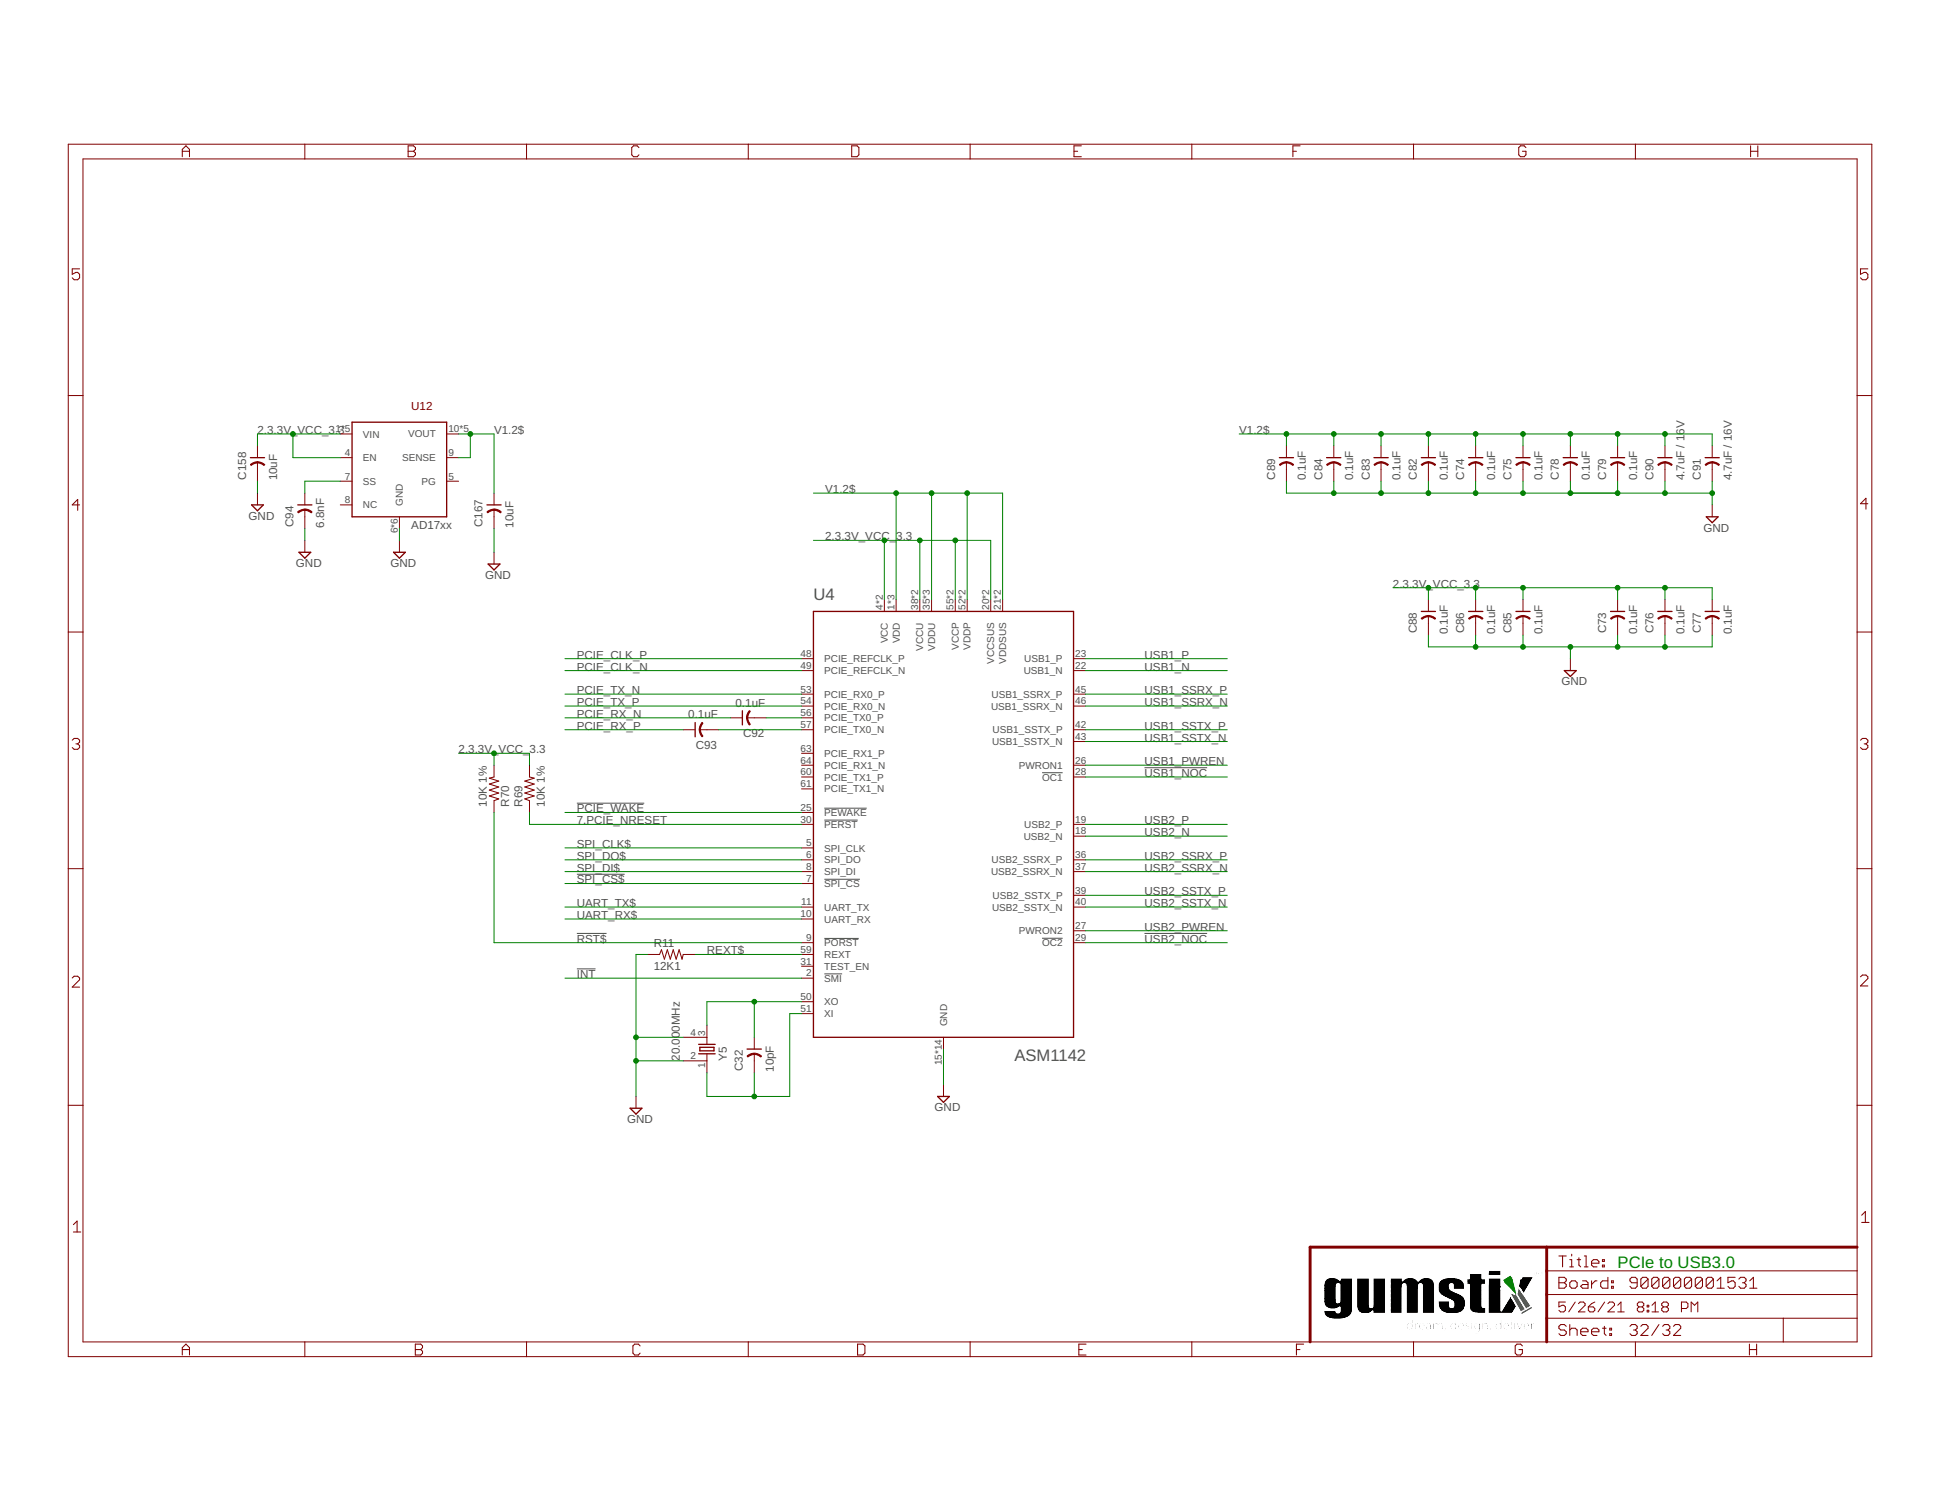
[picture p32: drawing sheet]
<svg xmlns="http://www.w3.org/2000/svg" width="279mm" height="216mm" viewBox="0 0 279 216" stroke-linecap="round" stroke-linejoin="round" font-family="sans-serif">
<defs><g id="words">
<g font-size="2.4" fill="#505050">
<text x="117" y="86.2">U4</text>
<text x="145.9" y="152.6">ASM1142</text>
</g>
<text font-size="2.4" fill="#008000" x="232.7" y="182.4">PCIe to USB3.0</text>
<text font-size="1.7" fill="#800000" x="59.2" y="59">U12</text>
<g font-size="1.7" fill="#505050">
<text x="37" y="62.4">2.3.3V_VCC_3.3</text>
<text x="71.1" y="62.4">V1.2$</text>
<text x="178.3" y="62.4">V1.2$</text>
<text x="35.4" y="69" transform="rotate(-90 35.4 69)">C158</text>
<text x="39.9" y="69.1" transform="rotate(-90 39.9 69.1)">10uF</text>
<text x="118.7" y="70.9">V1.2$</text>
<text x="183.4" y="69" transform="rotate(-90 183.4 69)">C89</text>
<text x="187.9" y="69.1" transform="rotate(-90 187.9 69.1)">0.1uF</text>
<text x="190.3" y="69" transform="rotate(-90 190.3 69)">C84</text>
<text x="194.7" y="69.1" transform="rotate(-90 194.7 69.1)">0.1uF</text>
<text x="197.1" y="69" transform="rotate(-90 197.1 69)">C83</text>
<text x="201.5" y="69.1" transform="rotate(-90 201.5 69.1)">0.1uF</text>
<text x="203.9" y="69" transform="rotate(-90 203.9 69)">C82</text>
<text x="208.3" y="69.1" transform="rotate(-90 208.3 69.1)">0.1uF</text>
<text x="210.7" y="69" transform="rotate(-90 210.7 69)">C74</text>
<text x="215.1" y="69.1" transform="rotate(-90 215.1 69.1)">0.1uF</text>
<text x="217.5" y="69" transform="rotate(-90 217.5 69)">C75</text>
<text x="221.9" y="69.1" transform="rotate(-90 221.9 69.1)">0.1uF</text>
<text x="224.3" y="69" transform="rotate(-90 224.3 69)">C78</text>
<text x="228.7" y="69.1" transform="rotate(-90 228.7 69.1)">0.1uF</text>
<text x="231.1" y="69" transform="rotate(-90 231.1 69)">C79</text>
<text x="235.5" y="69.1" transform="rotate(-90 235.5 69.1)">0.1uF</text>
<text x="237.9" y="69" transform="rotate(-90 237.9 69)">C90</text>
<text x="242.3" y="69.1" transform="rotate(-90 242.3 69.1)">4.7uF / 16V</text>
<text x="244.7" y="69" transform="rotate(-90 244.7 69)">C91</text>
<text x="249.1" y="69.1" transform="rotate(-90 249.1 69.1)">4.7uF / 16V</text>
<text x="35.8" y="74.8">GND</text>
<text x="42.2" y="75.8" transform="rotate(-90 42.2 75.8)">C94</text>
<text x="46.7" y="75.9" transform="rotate(-90 46.7 75.9)">6.8nF</text>
<text x="59.2" y="76">AD17xx</text>
<text x="69.4" y="75.8" transform="rotate(-90 69.4 75.8)">C167</text>
<text x="73.9" y="75.9" transform="rotate(-90 73.9 75.9)">10uF</text>
<text x="118.7" y="77.7">2.3.3V_VCC_</text>
<text x="128.9" y="77.7">3.3</text>
<text x="245.1" y="76.5">GND</text>
<text x="42.6" y="81.6">GND</text>
<text x="56.2" y="81.6">GND</text>
<text x="69.8" y="83.3">GND</text>
<text x="200.4" y="84.5">2.3.3V_VCC_3.3</text>
<text x="83" y="94.7">PCIE_CLK_P</text>
<text x="164.7" y="94.7">USB1_P</text>
<text x="203.9" y="91.1" transform="rotate(-90 203.9 91.1)">C88</text>
<text x="208.3" y="91.2" transform="rotate(-90 208.3 91.2)">0.1uF</text>
<text x="210.7" y="91.1" transform="rotate(-90 210.7 91.1)">C86</text>
<text x="215.1" y="91.2" transform="rotate(-90 215.1 91.2)">0.1uF</text>
<text x="217.5" y="91.1" transform="rotate(-90 217.5 91.1)">C85</text>
<text x="221.9" y="91.2" transform="rotate(-90 221.9 91.2)">0.1uF</text>
<text x="231.1" y="91.1" transform="rotate(-90 231.1 91.1)">C73</text>
<text x="235.5" y="91.2" transform="rotate(-90 235.5 91.2)">0.1uF</text>
<text x="237.9" y="91.1" transform="rotate(-90 237.9 91.1)">C76</text>
<text x="242.3" y="91.2" transform="rotate(-90 242.3 91.2)">0.1uF</text>
<text x="244.7" y="91.1" transform="rotate(-90 244.7 91.1)">C77</text>
<text x="249.1" y="91.2" transform="rotate(-90 249.1 91.2)">0.1uF</text>
<text x="83" y="96.4">PCIE_CLK_N</text>
<text x="83" y="99.9">PCIE_TX_N</text>
<text x="83" y="101.6">PCIE_TX_P</text>
<text x="105.8" y="101.6">0.1uF</text>
<text x="164.7" y="96.4">USB1_N</text>
<text x="164.7" y="99.9">USB1_SSRX_P</text>
<text x="164.7" y="101.6">USB1_SSRX_N</text>
<text x="224.6" y="98.6">GND</text>
<text x="83" y="103.3">PCIE_RX_N</text>
<text x="83" y="105">PCIE_RX_P</text>
<text x="99" y="103.3">0.1uF</text>
<text x="100.1" y="107.8">C93</text>
<text x="106.9" y="106.1">C92</text>
<text x="164.7" y="106.7">USB1_SSTX_N</text>
<text x="164.7" y="105">USB1_SSTX_P</text>
<text x="66" y="108.4">2.3.3V_VCC_3.3</text>
<text x="164.7" y="110.1">USB1_PWREN</text>
<text x="164.7" y="111.8">USB1_NOC</text>
<text x="70.1" y="116" transform="rotate(-90 70.1 116)">10K 1%</text>
<text x="73.3" y="116" transform="rotate(-90 73.3 116)">R70</text>
<text x="75.2" y="116" transform="rotate(-90 75.2 116)">R69</text>
<text x="78.4" y="116" transform="rotate(-90 78.4 116)">10K 1%</text>
<text x="83" y="118.6">7.PCIE_NRESET</text>
<text x="83" y="116.9">PCIE_WAKE</text>
<text x="164.7" y="118.6">USB2_P</text>
<text x="83" y="122">SPI_CLK$</text>
<text x="83" y="123.7">SPI_DO$</text>
<text x="83" y="125.4">SPI_DI$</text>
<text x="164.7" y="120.3">USB2_N</text>
<text x="164.7" y="123.7">USB2_SSRX_P</text>
<text x="164.7" y="125.4">USB2_SSRX_N</text>
<text x="83" y="130.5">UART_TX$</text>
<text x="83" y="127.1">SPI_CS$</text>
<text x="164.7" y="128.8">USB2_SSTX_P</text>
<text x="164.7" y="130.5">USB2_SSTX_N</text>
<text x="83" y="135.6">RST$</text>
<text x="83" y="132.2">UART_RX$</text>
<text x="94" y="136.3">R11</text>
<text x="101.7" y="137.3">REXT$</text>
<text x="164.7" y="133.9">USB2_PWREN</text>
<text x="164.7" y="135.6">USB2_NOC</text>
<text x="83" y="140.7">INT</text>
<text x="94" y="139.5">12K1</text>
<text x="97.8" y="152.6" transform="rotate(-90 97.8 152.6)">20.000MHz</text>
<text x="104.6" y="152.6" transform="rotate(-90 104.6 152.6)">Y5</text>
<text x="106.9" y="154.1" transform="rotate(-90 106.9 154.1)">C32</text>
<text x="111.3" y="154.2" transform="rotate(-90 111.3 154.2)">10pF</text>
<text x="90.2" y="161.5">GND</text>
<text x="134.5" y="159.8">GND</text>
</g>
<g font-size="1.4" fill="#505050">
<text x="48.3" y="62.2">1*5</text>
<text x="49.6" y="65.6">4</text>
<text x="52.2" y="62.9">VIN</text>
<text x="58.7" y="62.9">VOUT</text>
<text x="64.5" y="62.2">10*5</text>
<text x="64.5" y="65.6">9</text>
<text x="49.6" y="69">7</text>
<text x="52.2" y="66.3">EN</text>
<text x="52.2" y="69.7">SS</text>
<text x="57.8" y="66.3">SENSE</text>
<text x="60.6" y="69.7">PG</text>
<text x="64.5" y="69">5</text>
<text x="49.6" y="72.4">8</text>
<text x="52.2" y="73.1">NC</text>
<text x="57.2" y="76.7" transform="rotate(-90 57.2 76.7)">6*6</text>
<text x="58" y="72.8" transform="rotate(-90 58 72.8)">GND</text>
<text x="127" y="87.7" transform="rotate(-90 127 87.7)">4*2</text>
<text x="128.7" y="87.7" transform="rotate(-90 128.7 87.7)">1*3</text>
<text x="132.1" y="87.7" transform="rotate(-90 132.1 87.7)">38*2</text>
<text x="133.8" y="87.7" transform="rotate(-90 133.8 87.7)">35*3</text>
<text x="137.2" y="87.7" transform="rotate(-90 137.2 87.7)">55*2</text>
<text x="138.9" y="87.7" transform="rotate(-90 138.9 87.7)">52*2</text>
<text x="142.3" y="87.7" transform="rotate(-90 142.3 87.7)">20*2</text>
<text x="144" y="87.7" transform="rotate(-90 144 87.7)">21*2</text>
<text x="115.2" y="94.5">48</text>
<text x="118.6" y="95.3">PCIE_REFCLK_P</text>
<text x="127.7" y="92.6" transform="rotate(-90 127.7 92.6)">VCC</text>
<text x="129.4" y="92.6" transform="rotate(-90 129.4 92.6)">VDD</text>
<text x="132.8" y="93.6" transform="rotate(-90 132.8 93.6)">VCCU</text>
<text x="134.5" y="93.6" transform="rotate(-90 134.5 93.6)">VDDU</text>
<text x="137.9" y="93.5" transform="rotate(-90 137.9 93.5)">VCCP</text>
<text x="139.6" y="93.5" transform="rotate(-90 139.6 93.5)">VDDP</text>
<text x="143.1" y="95.5" transform="rotate(-90 143.1 95.5)">VCCSUS</text>
<text x="144.8" y="95.5" transform="rotate(-90 144.8 95.5)">VDDSUS</text>
<text x="147.4" y="95.3">USB1_P</text>
<text x="154.7" y="94.5">23</text>
<text x="115.2" y="96.2">49</text>
<text x="115.2" y="99.6">53</text>
<text x="115.2" y="101.3">54</text>
<text x="118.6" y="97">PCIE_REFCLK_N</text>
<text x="118.6" y="100.4">PCIE_RX0_P</text>
<text x="142.6" y="100.4">USB1_SSRX_P</text>
<text x="147.3" y="97">USB1_N</text>
<text x="154.7" y="96.2">22</text>
<text x="154.7" y="99.6">45</text>
<text x="154.7" y="101.3">46</text>
<text x="115.2" y="103">56</text>
<text x="115.2" y="104.7">57</text>
<text x="118.6" y="102.1">PCIE_RX0_N</text>
<text x="118.6" y="103.8">PCIE_TX0_P</text>
<text x="118.6" y="105.5">PCIE_TX0_N</text>
<text x="142.6" y="102.1">USB1_SSRX_N</text>
<text x="142.7" y="107.2">USB1_SSTX_N</text>
<text x="142.8" y="105.5">USB1_SSTX_P</text>
<text x="154.7" y="104.7">42</text>
<text x="154.7" y="106.4">43</text>
<text x="115.2" y="111.5">60</text>
<text x="115.2" y="113.2">61</text>
<text x="115.2" y="108.1">63</text>
<text x="115.2" y="109.8">64</text>
<text x="118.6" y="112.3">PCIE_TX1_P</text>
<text x="118.6" y="114">PCIE_TX1_N</text>
<text x="118.6" y="108.9">PCIE_RX1_P</text>
<text x="118.6" y="110.6">PCIE_RX1_N</text>
<text x="146.6" y="110.6">PWRON1</text>
<text x="149.9" y="112.3">OC1</text>
<text x="154.7" y="109.8">26</text>
<text x="154.7" y="111.5">28</text>
<text x="115.2" y="118.3">30</text>
<text x="115.2" y="116.6">25</text>
<text x="118.6" y="119.1">PERST</text>
<text x="118.6" y="117.4">PEWAKE</text>
<text x="147.4" y="119.1">USB2_P</text>
<text x="154.7" y="118.3">19</text>
<text x="116" y="121.7">5</text>
<text x="116" y="123.4">6</text>
<text x="116" y="125.1">8</text>
<text x="118.6" y="122.5">SPI_CLK</text>
<text x="118.6" y="124.2">SPI_DO</text>
<text x="118.6" y="125.9">SPI_DI</text>
<text x="142.6" y="125.9">USB2_SSRX_N</text>
<text x="142.6" y="124.2">USB2_SSRX_P</text>
<text x="147.3" y="120.8">USB2_N</text>
<text x="154.7" y="120">18</text>
<text x="154.7" y="123.4">36</text>
<text x="154.7" y="125.1">37</text>
<text x="115.2" y="131.9">10</text>
<text x="115.3" y="130.2">11</text>
<text x="116" y="126.8">7</text>
<text x="118.6" y="127.6">SPI_CS</text>
<text x="118.6" y="131">UART_TX</text>
<text x="142.7" y="131">USB2_SSTX_N</text>
<text x="142.8" y="129.3">USB2_SSTX_P</text>
<text x="154.7" y="128.5">39</text>
<text x="154.7" y="130.2">40</text>
<text x="115.2" y="137">59</text>
<text x="116" y="135.3">9</text>
<text x="118.6" y="132.7">UART_RX</text>
<text x="118.6" y="136.1">PORST</text>
<text x="118.6" y="137.8">REXT</text>
<text x="146.6" y="134.4">PWRON2</text>
<text x="149.9" y="136.1">OC2</text>
<text x="154.7" y="133.6">27</text>
<text x="154.7" y="135.3">29</text>
<text x="115.2" y="138.7">31</text>
<text x="115.2" y="143.9">50</text>
<text x="116" y="140.4">2</text>
<text x="118.6" y="141.2">SMI</text>
<text x="118.6" y="139.5">TEST_EN</text>
<text x="99.3" y="149">4</text>
<text x="101.5" y="149" transform="rotate(-90 101.5 149)">3</text>
<text x="115.2" y="145.6">51</text>
<text x="118.6" y="144.6">XO</text>
<text x="118.6" y="146.3">XI</text>
<text x="136.2" y="147.6" transform="rotate(-90 136.2 147.6)">GND</text>
<text x="99.3" y="152.4">2</text>
<text x="101.5" y="153.6" transform="rotate(-90 101.5 153.6)">1</text>
<text x="135.5" y="153.2" transform="rotate(-90 135.5 153.2)">15*14</text>
</g>
</g></defs>
<g fill="none" stroke="#505050" stroke-width=".14">
<path d="M83 115.5h9.7M118.6 118h4.8M118.6 116.2h6.1M149.9 111.1h3M164.7 110.4h9M83 134.3h4.3M83 125.8h6.9M83 139.4h2.7M118.6 126.5h5.1M118.6 135h4.9M149.9 135h3M164.7 134.3h9"/>
<path d="M118.6 140.1h2.6"/>
</g>
<g fill="none" stroke="#800000" stroke-width=".14">
<path d="M9.8 20.7h259.5v174.4h-259.5zM11.9 22.9h255.3v170.1h-255.3zM43.9 20.7v2.2M75.8 20.7v2.2M107.7 20.7v2.2M139.6 20.7v2.2M171.5 20.7v2.2M203.4 20.7v2.2M235.3 20.7v2.2M9.8 56.9h2.1M267.2 56.9h2.1M37 64.1v1.7"/>
<path d="M37 66.5v2.7M37 70.9v1.7M43.9 70.9v1.7M43.9 73.3v2.7M43.9 77.7v1.7M49 62.4h1.7M49 65.8h1.7M49 69.2h1.7M49 72.6h1.7M57.5 74.3v1.7M57.5 77.7v1.7M64.3 62.4h1.7"/>
<path d="M64.3 65.8h1.7M64.3 69.2h1.7M71.1 70.9v1.7M71.1 73.3v2.7M71.1 79.4v1.7M185.1 64.1v1.7M185.1 66.5v2.7M191.9 64.1v1.7M191.9 66.5v2.7M198.7 64.1v1.7M198.7 66.5v2.7M205.5 64.1v1.7"/>
<path d="M205.5 66.5v2.7M212.3 64.1v1.7M212.3 66.5v2.7M219.1 64.1v1.7M219.1 66.5v2.7M225.9 64.1v1.7M225.9 66.5v2.7M232.7 64.1v1.7M232.7 66.5v2.7M239.5 64.1v1.7M239.5 66.5v2.7M246.3 64.1v1.7"/>
<path d="M246.3 66.5v2.7M246.3 72.6v1.7M9.8 90.9h2.1M115.3 94.7h1.7M115.3 96.5h1.7M115.3 99.8h1.7M127.2 86.2v1.7M128.9 86.2v1.7M132.3 86.2v1.7M134 86.2v1.7M137.4 86.2v1.7M139.1 86.2v1.7"/>
<path d="M142.5 86.2v1.7M144.3 86.2v1.7M154.5 94.7h1.7M154.5 96.5h1.7M154.5 99.8h1.7M205.5 86.2v1.7M205.5 88.6v2.8M212.3 86.2v1.7M212.3 88.6v2.8M219.1 86.2v1.7M219.1 88.6v2.8M225.9 94.7v1.8"/>
<path d="M232.7 86.2v1.7M232.7 88.6v2.8M239.5 86.2v1.7M239.5 88.6v2.8M246.3 86.2v1.7M246.3 88.6v2.8M267.2 90.9h2.1M71.1 110.1v1.7M71.1 115.2v1.7M76.2 110.1v1.7M76.2 115.2v1.7M98.3 105h1.7"/>
<path d="M100.7 105h2.7M105.1 103.3h1.7M107.5 103.3h2.7M115.3 101.6h1.7M115.3 105h1.7M115.3 110.1h1.7M115.3 111.8h1.7M115.3 118.6h1.7M115.3 113.5h1.7M115.3 116.9h1.7M115.3 103.3h1.7M115.3 108.4h1.7"/>
<path d="M154.5 101.6h1.7M154.5 105h1.7M154.5 106.7h1.7M154.5 110.1h1.7M154.5 111.8h1.7M154.5 118.6h1.7M9.8 124.9h2.1M93.2 137.3h1.7M98.3 137.3h1.7M115.3 123.7h1.7M115.3 125.4h1.7M115.3 130.5h1.7"/>
<path d="M115.3 135.6h1.7M115.3 122h1.7M115.3 127.1h1.7M115.3 132.2h1.7M115.3 137.3h1.7M115.3 139h1.7M154.5 120.3h1.7M154.5 123.7h1.7M154.5 125.4h1.7M154.5 128.8h1.7M154.5 130.5h1.7M154.5 133.9h1.7"/>
<path d="M154.5 135.6h1.7M267.2 124.9h2.1M9.8 159h2.1M91.5 157.7v1.7M98.3 152.6h3.4M98.3 149.2h3.4M101.7 147.5v2.7M101.7 151.6v2.7M108.5 149.2v1.7M108.5 151.6v2.7M115.3 140.7h1.7M115.3 144.1h1.7"/>
<path d="M115.3 145.8h1.7M135.7 149.2v1.7M135.7 156v1.7M267.2 159h2.1M43.9 193v2.1M75.8 193v2.1M107.7 193v2.1M139.6 193v2.1M171.5 193v2.1M203.4 193v2.1M222.5 189.6h44.7M222.5 186.2h44.7"/>
<path d="M222.5 182.8h44.7M225.2 187.3h-.9v.7l.4-.3h.3l.2 .3v.5l-.2 .2h-.5l-.2-.2M226.6 187.3l-.9 1.4M227.1 187.5l.2-.2h.5l.2 .2v.2l-.9 1h.9M228.5 188h.7l.2 .2v.3l-.2 .2h-.5l-.2-.2zM229.4 187.3l-.4 .2-.5 .5M230.9 187.3l-1 1.4M231.3 187.5l.3-.2h.4l.3 .2v.2l-1 1h1M232.7 188.7h1M232.7 187.7l.5-.4v1.4M235.3 193v2.1M235.8 188l-.2-.3v-.2l.2-.2h.5l.2 .2v.2l-.2 .3"/>
<path d="M235.8 188l-.2 .2v.3l.2 .2h.5l.2-.2v-.3l-.2-.2M235.8 188h.5M237 187.7h.2v.3h-.2zM237 188.5h.2v.2h-.2zM237.7 188.7h.9M237.7 187.7l.4-.4v1.4M239.3 188l-.2-.3v-.2l.2-.2h.5l.2 .2v.2l-.2 .3M239.3 188l-.2 .2v.3l.2 .2h.5l.2-.2v-.3l-.2-.2M239.3 188h.5M241.9 188.2h.7l.2-.2v-.5l-.2-.2h-.7v1.4M243.3 188.7v-1.4l.5 .4 .5-.4v1.4M256.6 189.6v3.4"/>
</g>
<path d="M222.5 179.4v13.6M267.2 179.4h-78.7v13.6" fill="none" stroke="#800000" stroke-width=".42"/>
<g fill="none" stroke="#800000" stroke-width=".15">
<path d="M11.5 38.7h-1.1v.8l.5-.3h.3l.3 .3v.5l-.3 .2h-.5l-.3-.2M26.2 22.5v-1l.6-.5 .5 .5v1M26.2 21.8h1.1M58.7 21.8h.8M58.7 21h.8l.3 .2v.3l-.3 .3 .3 .2v.3l-.3 .2h-.8zM91.9 21.2l-.2-.2h-.6l-.2 .2v1.1l.2 .2h.6l.2-.2M122.5 21h.8l.3 .2v1.1l-.3 .2h-.8zM154.5 21.8h.5M155.6 21h-1.1v1.5h1.1M186 21.8h.5M187 21h-1v1.5M219.5 21.2l-.2-.2h-.5l-.3 .2v1.1l.3 .2h.5l.2-.2v-.5h-.5"/>
<path d="M251.9 21v1.5M251.9 21.8h1M252.9 21v1.5M268.7 38.7h-1v.8l.5-.3h.3l.2 .3v.5l-.2 .2h-.6l-.2-.2M11.5 72.6h-1.1l.8-.8v1.6M268.7 72.5h-1l.8-.8v1.5M10.4 106.5l.3-.3h.5l.3 .3v.2l-.3 .3M10.9 107h.3M11.2 107l.3 .3v.2l-.3 .3h-.5l-.3-.3M71.1 111.8l-.7 .1 1.4 .5-1.4 .4 1.4 .4-1.4 .4 1.4 .5-1.4 .4 1.4 .4-.7 .3M76.2 111.8l.7 .1-1.4 .5 1.4 .4-1.4 .4 1.4 .4-1.4 .5 1.4 .4-1.4 .4 .7 .3M267.7 106.5l.2-.3h.6l.2 .3v.2l-.2 .3"/>
<path d="M268.2 107h.3M268.5 107l.2 .3v.2l-.2 .3h-.6l-.2-.3M94.9 137.3l.3-.7 .4 1.4 .4-1.4 .4 1.4 .5-1.4 .4 1.4 .4-1.4 .4 1.4 .2-.7M10.4 140.7l.3-.3h.5l.3 .3v.2l-1.1 1.1h1.1M267.7 140.5l.2-.2h.6l.2 .2v.3l-1 1h1M10.6 176.1l.5-.5v1.6M10.6 177.2h1M267.8 174.8l.6-.5v1.5M267.8 175.8h1.1M26.2 194.9v-1.1l.6-.5 .5 .5v1.1M26.2 194.1h1.1M59.8 194.1h.7"/>
<path d="M59.8 193.3h.7l.3 .3v.2l-.3 .3 .3 .3v.2l-.3 .3h-.7zM92.1 193.6l-.3-.3h-.5l-.2 .3v1l.2 .3h.5l.3-.3M123.4 193.3h.8l.2 .3v1l-.2 .3h-.8zM155.2 194.1h.5M156.3 193.3h-1.1v1.6h1.1M186.5 194.1h.5M187.6 193.3h-1.1v1.6M219 193.6l-.2-.3h-.6l-.2 .3v1l.2 .3h.6l.2-.3v-.5h-.5M224.3 183.7h.8l.2 .3v.2l-.2 .3 .2 .3v.2l-.2 .3h-.8zM224.3 184.5h.8M224.3 180.7h1M224.8 180.7v1.5"/>
<path d="M225.3 190.8l-.2-.3h-.5l-.3 .3v.3l.3 .2h.5l.2 .3v.2l-.2 .3h-.5l-.3-.3M225.8 184.5l.3-.3h.5l.3 .3v.5l-.3 .3h-.5l-.3-.3zM225.8 190.5v1.6M225.8 191.3l.3-.2h.5l.3 .2v.8M225.8 181.2h.3v1M225.8 182.2h.6M226.1 180.4v.3M226.9 181.2h.5M227.2 180.9v1.1l.2 .2M227.4 191.6h1.1v-.3l-.3-.2h-.5l-.3 .2v.5l.3 .3h.5M227.7 184.2h.5l.3 .3v.8h-.8l-.3-.3 .3-.2h.8M227.9 180.7h.3v1.5"/>
<path d="M227.9 182.2h.6M229 191.6h1v-.3l-.2-.2h-.5l-.3 .2v.5l.3 .3h.5M229 181.7h1v-.3l-.2-.2h-.5l-.3 .2v.6l.3 .2h.5M229 184.2v1.1M229.8 184.2h-.3l-.5 .6M230.5 191.1h.6M230.5 181.2h.3v.2h-.3zM230.5 182h.3v.2h-.3zM230.8 190.8v1l.3 .3M231.3 183.7v1.6h-.8l-.2-.3v-.5l.2-.3h.8M231.6 191.1h.3v.2h-.3zM231.6 191.8h.3v.3h-.3z"/>
<path d="M231.9 185h.2v.3h-.2zM231.9 184.2h.2v.3h-.2zM234.5 190.8l.3-.3h.5l.2 .3v.3l-.2 .2M235 191.3h.3M235.3 191.3l.2 .3v.2l-.2 .3h-.5l-.3-.3M235.5 184.5h-.7l-.3-.3v-.2l.3-.3h.5l.2 .3v1l-.2 .3h-.5l-.3-.3M236.1 190.8l.2-.3h.6l.2 .3v.3l-1 1h1M237.1 184v1l-.2 .3h-.6l-.2-.3M237.1 184l-.2-.3h-.6l-.2 .3v1M237.1 184l-1 1M238.7 184v1l-.3 .3h-.5l-.3-.3M238.7 184l-.3-.3h-.5l-.3 .3v1"/>
<path d="M238.7 184l-1.1 1M238.7 190.5l-1.1 1.6M239.2 190.8l.3-.3h.5l.2 .3v.3l-.2 .2M239.7 191.3h.3M240 191.3l.2 .3v.2l-.2 .3h-.5l-.3-.3M240.2 184v1l-.2 .3h-.5l-.3-.3M240.2 184l-.2-.3h-.5l-.3 .3v1M240.2 184l-1 1M240.8 190.8l.2-.3h.6l.2 .3v.3l-1 1h1M241.8 184v1l-.2 .3h-.6l-.2-.3M241.8 184l-.2-.3h-.6l-.2 .3v1M241.8 184l-1 1"/>
<path d="M243.4 184v1l-.3 .3h-.5l-.3-.3M243.4 184l-.3-.3h-.5l-.3 .3v1M243.4 184l-1.1 1M244.9 184v1l-.2 .3h-.5l-.3-.3M244.9 184l-.2-.3h-.5l-.3 .3v1M244.9 184l-1 1M246.5 184v1l-.2 .3h-.6l-.2-.3M246.5 184l-.2-.3h-.6l-.2 .3v1M246.5 184l-1 1M247 185.3h1.1M247 184.2l.6-.5v1.6M249.6 183.7h-1v.8l.5-.3h.3l.2 .3v.5l-.2 .3h-.5l-.3-.3"/>
<path d="M250.2 184l.2-.3h.6l.2 .3v.2l-.2 .3M250.7 184.5h.3M251 184.5l.2 .3v.2l-.2 .3h-.6l-.2-.3M251.7 194.1h1M251.7 193.3v1.6M251.7 185.3h1.1M251.7 184.2l.6-.5v1.6M252.7 193.3v1.6"/>
</g>
<g fill="none" stroke="#800000" stroke-width=".19">
<path d="M36 65.8h2.1M36.2 72.6h1.7l-.9 .9zM42.8 72.6h2.1M43 79.4h1.7l-.8 .9zM50.7 60.7h13.6v13.6h-13.6zM56.6 79.4h1.7l-.8 .9zM70.1 72.6h2M184.1 65.8h2M190.9 65.8h2M197.7 65.8h2M204.5 65.8h2M211.3 65.8h2"/>
<path d="M218.1 65.8h2M224.9 65.8h2M231.7 65.8h2M238.5 65.8h2.1M245.3 65.8h2.1M245.5 74.3h1.7l-.9 .9zM70.2 81.1h1.7l-.8 .9zM117 87.9h37.5v61.3h-37.5zM204.5 87.9h2M211.3 87.9h2M218.1 87.9h2M225.1 96.5h1.7l-.9 .8z"/>
<path d="M231.7 87.9h2M238.5 87.9h2.1M245.3 87.9h2.1M100 103.9v2.1M106.8 102.2v2.1M90.7 159.4h1.7l-.9 .9zM100.5 150.2h2.4M100.5 151.6h2.4M100.7 150.6h2v.6h-2zM107.5 150.9h2M134.9 157.7h1.7l-.9 .9z"/>
</g>
<g fill="#800000" stroke="#800000" stroke-width=".14">
<path d="M108.5 151.5l.4 .1 .7 .3-.1 .1-.7-.3h-.3z" fill-rule="evenodd"/>
<path d="M107.5 151.9l.3-.2 .7-.2v.2l-.6 .1-.3 .2z" fill-rule="evenodd"/>
<path d="M232.7 88.5l.7 .2 .4 .2-.1 .2-.3-.2-.7-.2z" fill-rule="evenodd"/>
<path d="M231.7 88.9l.6-.3 .4-.1v.2l-.3 .1-.6 .3z" fill-rule="evenodd"/>
<path d="M212.3 66.4l.4 .1 .7 .3-.2 .2-.2-.2-.7-.2z" fill-rule="evenodd"/>
<path d="M211.3 66.8l.3-.2 .7-.2v.2h-.3l-.6 .4z" fill-rule="evenodd"/>
<path d="M219.1 66.4l.7 .2 .4 .2-.2 .2-.2-.2-.7-.2z" fill-rule="evenodd"/>
<path d="M218.1 66.8l.6-.3 .4-.1v.2h-.3l-.6 .4z" fill-rule="evenodd"/>
<path d="M239.5 88.5l.5 .1 .6 .3-.1 .2-1-.4z" fill-rule="evenodd"/>
<path d="M238.5 88.9l.6-.3 .4-.1v.2l-.3 .1-.6 .3z" fill-rule="evenodd"/>
<path d="M246.3 88.5l.7 .2 .4 .2-.1 .2-.3-.2-.7-.2z" fill-rule="evenodd"/>
<path d="M245.3 88.9l.6-.3 .4-.1v.2l-.3 .1-.6 .3z" fill-rule="evenodd"/>
<path d="M225.9 66.4l.5 .1 .6 .3-.2 .2-.2-.2-.7-.2z" fill-rule="evenodd"/>
<path d="M224.9 66.8l.3-.2 .7-.2v.2h-.3l-.6 .4z" fill-rule="evenodd"/>
<path d="M232.7 66.4l.7 .2 .4 .2-.1 .2-.3-.2-.7-.2z" fill-rule="evenodd"/>
<path d="M231.7 66.8l.6-.3 .4-.1v.2h-.3l-.6 .4z" fill-rule="evenodd"/>
<path d="M205.5 66.4l.7 .2 .3 .2-.1 .2-.2-.2-.7-.2z" fill-rule="evenodd"/>
<path d="M204.5 66.8l.6-.3 .4-.1v.2h-.3l-.6 .4z" fill-rule="evenodd"/>
<path d="M198.7 66.4l.7 .2 .3 .2-.1 .2-.3-.2-.6-.2z" fill-rule="evenodd"/>
<path d="M197.7 66.8l.6-.3 .4-.1v.2h-.3l-.6 .4z" fill-rule="evenodd"/>
<path d="M191.9 66.4l.4 .1 .6 .3-.1 .2-.9-.4z" fill-rule="evenodd"/>
<path d="M190.9 66.8l.6-.3 .4-.1v.2h-.3l-.6 .4z" fill-rule="evenodd"/>
<path d="M219.1 88.5l.7 .2 .4 .2-.2 .2-.2-.2-.7-.2z" fill-rule="evenodd"/>
<path d="M218.1 88.9l.6-.3 .4-.1v.2l-.3 .1-.6 .3z" fill-rule="evenodd"/>
<path d="M212.3 88.5l.4 .1 .7 .3-.2 .2-.2-.2-.7-.2z" fill-rule="evenodd"/>
<path d="M211.3 88.9l.3-.2 .7-.2v.2l-.3 .1-.6 .3z" fill-rule="evenodd"/>
<path d="M205.5 88.5l.7 .2 .3 .2-.1 .2-.2-.2-.7-.2z" fill-rule="evenodd"/>
<path d="M204.5 88.9l.6-.3 .4-.1v.2l-.3 .1-.6 .3z" fill-rule="evenodd"/>
<path d="M185.1 66.4l.7 .2 .3 .2-.1 .2-.3-.2-.6-.2z" fill-rule="evenodd"/>
<path d="M184.1 66.8l.6-.3 .4-.1v.2h-.3l-.6 .4z" fill-rule="evenodd"/>
<path d="M239.5 66.4l.5 .1 .6 .3-.1 .2-1-.4z" fill-rule="evenodd"/>
<path d="M238.5 66.8l.6-.3 .4-.1v.2h-.3l-.6 .4z" fill-rule="evenodd"/>
<path d="M246.3 66.4l.7 .2 .4 .2-.1 .2-.3-.2-.7-.2z" fill-rule="evenodd"/>
<path d="M245.3 66.8l.6-.3 .4-.1v.2h-.3l-.6 .4z" fill-rule="evenodd"/>
<path d="M107.8 102.2l.1 .1-.1 .3-.2 .7h-.2l.1-.5z" fill-rule="evenodd"/>
<path d="M107.4 103.3h.2l.3 .9-.1 .1-.3-.6z" fill-rule="evenodd"/>
<path d="M101 103.9l.1 .1-.2 .3-.1 .7-.2-.1 .1-.4z" fill-rule="evenodd"/>
<path d="M100.6 105l.2-.1v.4l.3 .6-.1 .1-.2-.4z" fill-rule="evenodd"/>
<path d="M37 66.4l.7 .2 .4 .2-.1 .2-.3-.2-.7-.2z" fill-rule="evenodd"/>
<path d="M36 66.8l.6-.3 .4-.1v.2h-.3l-.6 .4z" fill-rule="evenodd"/>
<path d="M71.1 73.2l.7 .2 .3 .2-.1 .2-.3-.2-.6-.2z" fill-rule="evenodd"/>
<path d="M70.1 73.6l.6-.3 .4-.1v.2l-.9 .4z" fill-rule="evenodd"/>
<path d="M43.9 73.2l.4 .1 .6 .3-.1 .2-.9-.4z" fill-rule="evenodd"/>
<path d="M42.9 73.5l1-.3v.2l-1 .4-.1-.2z" fill-rule="evenodd"/>
</g>
<g fill="none" stroke="#008000" stroke-width=".14">
<path d="M37 69.2v1.7M42.1 62.4v3.4h6.9M43.9 76v1.7M49 62.4h-12v1.7M49 69.2h-5.1v1.7M57.5 76v1.7M66 62.4h5.1v8.5M67.7 62.4v3.4h-1.7M71.1 76v3.4M117 70.9h27.3v15.3M117 77.7h25.5v8.5M127.2 77.7v8.5"/>
<path d="M128.9 70.9v15.3M132.3 77.7v8.5M134 70.9v15.3M137.4 77.7v8.5M139.1 70.9v15.3M178.3 62.4h68v1.7M185.1 69.2v1.7h61.2M185.1 62.4v1.7M191.9 62.4v1.7M191.9 69.2v1.7M198.7 62.4v1.7M198.7 69.2v1.7"/>
<path d="M205.5 62.4v1.7M205.5 69.2v1.7M212.3 62.4v1.7M212.3 69.2v1.7M219.1 62.4v1.7M219.1 69.2v1.7M225.9 62.4v1.7M225.9 69.2v1.7M232.7 62.4v1.7M232.7 69.2v1.7M239.5 62.4v1.7M239.5 69.2v1.7"/>
<path d="M246.3 69.2v3.4M81.3 96.5h34M81.3 94.7h34M81.3 99.8h34M156.2 96.5h20.4M156.2 94.7h20.4M156.2 99.8h20.4M200.4 84.5h45.9v1.7M205.5 84.5v1.7M205.5 91.4v1.6h40.8v-1.6M212.3 84.5v1.7M212.3 91.4v1.6"/>
<path d="M219.1 84.5v1.7M219.1 91.4v1.6M225.9 93v1.7M232.7 84.5v1.7M232.7 91.4v1.6M239.5 84.5v1.7M239.5 91.4v1.6M66 108.4h10.2v1.7M71.1 108.4v1.7M71.1 116.9v18.7h44.2M76.2 116.9v1.7h39.1M81.3 105h17"/>
<path d="M81.3 116.9h34M81.3 101.6h34M81.3 103.3h23.8M103.4 105h11.9M110.2 103.3h5.1M156.2 118.6h20.4M156.2 106.7h20.4M156.2 105h20.4M156.2 101.6h20.4M156.2 110.1h20.4M156.2 111.8h20.4M81.3 130.5h34"/>
<path d="M81.3 132.2h34M81.3 122h34M81.3 123.7h34M81.3 125.4h34M81.3 127.1h34M93.2 137.3h-1.7v20.4M100 137.3h15.3M156.2 135.6h20.4M156.2 130.5h20.4M156.2 123.7h20.4M156.2 125.4h20.4M156.2 128.8h20.4"/>
<path d="M156.2 120.3h20.4M156.2 133.9h20.4M81.3 140.7h34M91.5 152.6h6.8M91.5 149.2h6.8M108.5 144.1v5.1M108.5 154.3v3.4M115.3 144.1h-13.6v3.4M115.3 145.8h-1.7v11.9h-11.9v-3.4M135.7 150.9v5.1"/>
</g>
<g fill="#008000" stroke="#008000" stroke-width=".14">
<circle cx="128.9" cy="70.9" r=".34"/>
<circle cx="134" cy="70.9" r=".34"/>
<circle cx="139.1" cy="70.9" r=".34"/>
<circle cx="232.7" cy="62.4" r=".34"/>
<circle cx="225.9" cy="62.4" r=".34"/>
<circle cx="219.1" cy="62.4" r=".34"/>
<circle cx="212.3" cy="62.4" r=".34"/>
<circle cx="205.5" cy="62.4" r=".34"/>
<circle cx="198.7" cy="62.4" r=".34"/>
<circle cx="191.9" cy="62.4" r=".34"/>
<circle cx="185.1" cy="62.4" r=".34"/>
<circle cx="239.5" cy="62.4" r=".34"/>
<circle cx="67.7" cy="62.4" r=".34"/>
<circle cx="127.2" cy="77.7" r=".34"/>
<circle cx="132.3" cy="77.7" r=".34"/>
<circle cx="137.4" cy="77.7" r=".34"/>
<circle cx="71.1" cy="108.4" r=".34"/>
<circle cx="239.5" cy="84.5" r=".34"/>
<circle cx="232.7" cy="84.5" r=".34"/>
<circle cx="219.1" cy="84.5" r=".34"/>
<circle cx="212.3" cy="84.5" r=".34"/>
<circle cx="205.5" cy="84.5" r=".34"/>
<circle cx="42.1" cy="62.4" r=".34"/>
<circle cx="91.5" cy="152.6" r=".34"/>
<circle cx="91.5" cy="149.2" r=".34"/>
<circle cx="225.9" cy="93" r=".34"/>
<circle cx="232.7" cy="93" r=".34"/>
<circle cx="239.5" cy="93" r=".34"/>
<circle cx="219.1" cy="93" r=".34"/>
<circle cx="212.3" cy="93" r=".34"/>
<circle cx="232.7" cy="70.9" r=".34"/>
<circle cx="225.9" cy="70.9" r=".34"/>
<circle cx="219.1" cy="70.9" r=".34"/>
<circle cx="212.3" cy="70.9" r=".34"/>
<circle cx="205.5" cy="70.9" r=".34"/>
<circle cx="198.7" cy="70.9" r=".34"/>
<circle cx="191.9" cy="70.9" r=".34"/>
<circle cx="239.5" cy="70.9" r=".34"/>
<circle cx="246.3" cy="70.9" r=".34"/>
<circle cx="108.5" cy="144.1" r=".34"/>
<circle cx="108.5" cy="157.7" r=".34"/>
</g>
<g fill="#000" stroke="#000" stroke-width=".14">
<path d="M190.4 188.6l1.8 .1zM190.4 188.6h1.8zM190.4 188.5l1.8 .1zM190.4 187.1l1.9 .1zM190.4 187.1h1.8zM190.4 187l1.8 .1zM190.4 187h1.8zM190.4 186.9l1.8 .1zM190.4 186.9h1.8zM190.4 186.8l1.8 .1zM190.4 186.8h1.8zM190.4 186.7l1.8 .1z"/>
<path d="M190.4 186.7h1.8zM190.4 186.6l1.8 .1zM190.4 186.6h1.8zM190.4 186.5l1.8 .1zM190.4 186.5h1.8zM190.4 186.4l1.8 .1zM190.4 186.4h1.8zM190.4 186.3l1.8 .1zM190.4 186.3h1.8zM190.4 186.2l1.8 .1zM190.4 186.2h1.8zM190.4 186.1l1.8 .1z"/>
<path d="M190.4 186.1h1.8zM190.4 186l1.8 .1zM190.4 186h1.8zM190.4 185.9l1.8 .1zM190.4 185.9h1.8zM190.4 185.8l1.8 .1zM190.4 185.8h1.8zM190.4 185.7l1.8 .1zM190.4 185.7h1.8zM190.4 185.6l1.8 .1zM190.4 185.6h1.8zM190.4 185.5l1.8 .1z"/>
<path d="M190.4 185.5h1.8zM190.4 185.4l1.8 .1zM190.4 185.4h1.8zM190.4 185.3l1.8 .1zM190.4 185.3h1.8zM190.4 185.2l1.8 .1zM190.4 185.2h1.8zM190.4 185.1l1.8 .1zM190.4 185.1h1.8zM190.4 185l1.8 .1zM190.4 185h1.8zM190.4 184.9l1.9 .1z"/>
<path d="M190.4 184.9h1.9zM190.5 188.7l1.7 .1zM190.5 188.7h1.7zM190.5 188.8l1.9 .1zM190.5 188.8h1.8zM190.5 187.5h4.1zM190.5 187.4l4.1 .1zM190.5 187.4h1.9zM190.5 187.3l1.8 .1zM190.5 187.3h1.8zM190.5 187.2l1.8 .1zM190.5 187.2h1.8z"/>
<path d="M190.5 184.8l1.8 .1zM190.5 184.8h1.8zM190.5 184.7l1.8 .1zM190.5 184.7h1.8zM190.5 184.6l1.9 .1zM190.5 184.6h4.1zM190.5 189h3.9zM190.5 188.9l4 .1zM190.5 188.9h4zM190.5 187.6h4.1zM190.5 187.5l4.1 .1zM190.5 184.5l4.1 .1z"/>
<path d="M190.5 184.5h4.1zM190.5 184.4l4.1 .1zM190.5 189.1h3.9zM190.5 189l3.9 .1zM190.5 187.7h4.1zM190.5 187.6l4.1 .1zM190.5 184.4h4.1zM190.5 184.3l4.1 .1zM190.6 189.1l3.7 .1zM190.6 189.1h3.8zM190.6 187.7l4 .1zM190.6 187.7h4z"/>
<path d="M190.6 184.3h4zM190.6 189.2h3.7zM190.6 187.8l4 .1zM190.6 187.8h4zM190.6 184.2l4 .1zM190.6 184.2h4zM190.6 189.3h3.6zM190.6 189.2l3.6 .1zM190.6 187.9h4zM190.6 184.1l2.2 .1zM190.6 184.1h2.1zM190.7 189.3h3.5z"/>
<path d="M190.7 187.9h3.9zM190.7 184.1h2zM190.7 189.3l3.4 .1zM190.7 187.9l3.9 .1zM190.7 184l1.9 .1zM190.8 189.4h3.3zM190.8 188h2zM190.8 184h1.8zM190.8 184h1.7zM190.8 189.4h3.2zM190.8 188h1.9zM190.9 189.4l3.1 .1z"/>
<path d="M190.9 188l1.8 .1zM190.9 183.9l1.5 .1zM190.9 188.1h1.7zM190.9 183.9h1.5zM191 189.5h2.9zM191 183.9h1.3zM191 188.1l1.5 .1zM191.1 189.5h2.7zM191.1 188.2h1.3zM191.1 183.8l1.1 .1zM191.1 189.5l2.6 .1zM191.2 188.2h1.1z"/>
<path d="M191.2 183.8h.9zM191.2 189.6h2.4zM191.3 188.2l.9 .1zM191.3 189.6l2.2 .1zM191.4 183.7l.6 .1zM191.5 189.7h1.8zM191.5 188.3h.5zM191.7 189.7h1.4zM192.1 189.7l.5 .1zM192.6 188.8l1.9 .1zM192.6 187.4h2zM192.7 188.8h1.8z"/>
<path d="M192.7 187.3l1.9 .1zM192.7 184.6l1.9 .1zM192.7 187.3h1.9zM192.7 184.7h1.9zM192.8 188.7l1.7 .1zM192.8 187.3h1.8zM192.8 187.2l1.8 .1zM192.8 187.2h1.8zM192.8 187.1l1.8 .1zM192.8 184.8h1.8zM192.8 184.7l1.8 .1zM192.8 188.7h1.8z"/>
<path d="M192.8 188.6l1.8 .1zM192.8 188.6h1.8zM192.8 188.5l1.8 .1zM192.8 187.1h1.8zM192.8 187l1.8 .1zM192.8 187h1.8zM192.8 186.9l1.8 .1zM192.8 186.9h1.8zM192.8 186.8l1.8 .1zM192.8 186.8h1.8zM192.8 186.7l1.8 .1zM192.8 186.7h1.8z"/>
<path d="M192.8 186.6l1.8 .1zM192.8 186.6h1.8zM192.8 186.5l1.8 .1zM192.8 186.5h1.8zM192.8 186.4l1.8 .1zM192.8 186.4h1.8zM192.8 186.3l1.8 .1zM192.8 186.3h1.8zM192.8 186.2l1.8 .1zM192.8 186.2h1.8zM192.8 186.1l1.8 .1zM192.8 186.1h1.8z"/>
<path d="M192.8 186l1.8 .1zM192.8 186h1.8zM192.8 185.9l1.8 .1zM192.8 185.9h1.8zM192.8 185.8l1.8 .1zM192.8 185.8h1.8zM192.8 185.7l1.8 .1zM192.8 185.7h1.8zM192.8 185.6l1.8 .1zM192.8 185.6h1.8zM192.8 185.5l1.8 .1zM192.8 185.5h1.8z"/>
<path d="M192.8 185.4l1.8 .1zM192.8 185.4h1.8zM192.8 185.3l1.8 .1zM192.8 185.3h1.8zM192.8 185.2l1.8 .1zM192.8 185.2h1.8zM192.8 185.1l1.8 .1zM192.8 185.1h1.8zM192.8 185l1.8 .1zM192.8 185h1.8zM192.8 184.9l1.8 .1zM192.8 184.9h1.8z"/>
<path d="M192.8 184.8l1.8 .1zM192.8 184.1l1.8 .1zM192.8 188.5h1.8zM192.8 188.4l1.8 .1zM192.8 188.4h1.8zM192.8 188.3l1.8 .1zM192.8 188.3h1.8zM192.8 188.2l1.8 .1zM192.8 188.2h1.8zM192.8 188.1l1.8 .1zM192.8 188.1h1.8zM192.8 188l1.8 .1z"/>
<path d="M192.8 188h1.8zM192.8 184.1h1.8zM192.8 184l1.8 .1zM192.8 184h1.8zM192.8 183.9l1.8 .1zM192.9 183.9h1.7zM192.9 183.8l1.7 .1zM195.2 187.9h1.8zM195.2 187.8l1.8 .1zM195.2 187.8h1.8zM195.2 187.7l1.8 .1zM195.2 187.7h1.8z"/>
<path d="M195.2 187.6l1.8 .1zM195.2 187.6h1.8zM195.2 187.5l1.8 .1zM195.2 187.5h1.8zM195.2 187.4l1.8 .1zM195.2 187.4h1.8zM195.2 187.3l1.8 .1zM195.2 187.3h1.8zM195.2 187.2l1.8 .1zM195.2 187.2h1.8zM195.2 187.1l1.8 .1zM195.2 187.1h1.8z"/>
<path d="M195.2 187l1.8 .1zM195.2 187h1.8zM195.2 186.9l1.8 .1zM195.2 186.9h1.8zM195.2 186.8l1.8 .1zM195.2 186.8h1.8zM195.2 186.7l1.8 .1zM195.2 186.7h1.8zM195.2 186.6l1.8 .1zM195.2 186.6h1.8zM195.2 186.5l1.8 .1zM195.2 186.5h1.8z"/>
<path d="M195.2 186.4l1.8 .1zM195.2 186.4h1.8zM195.2 186.3l1.8 .1zM195.2 186.3h1.8zM195.2 186.2l1.8 .1zM195.2 186.2h1.8zM195.2 186.1l1.8 .1zM195.2 186.1h1.8zM195.2 186l1.8 .1zM195.2 186h1.8zM195.2 185.9l1.8 .1zM195.2 185.9h1.8z"/>
<path d="M195.2 185.8l1.8 .1zM195.2 185.8h1.8zM195.2 185.7l1.8 .1zM195.2 185.7h1.8zM195.2 185.6l1.8 .1zM195.2 185.6h1.8zM195.2 185.5l1.8 .1zM195.2 185.5h1.8zM195.2 185.4l1.8 .1zM195.2 185.4h1.8zM195.2 185.3l1.8 .1zM195.2 185.3h1.8z"/>
<path d="M195.2 185.2l1.8 .1zM195.2 185.2h1.8zM195.2 185.1l1.8 .1zM195.2 185.1h1.8zM195.2 185l1.8 .1zM195.2 185h1.8zM195.2 184.9l1.8 .1zM195.2 184.9h1.8zM195.2 184.8l1.8 .1zM195.2 184.8h1.8zM195.2 184.7l1.8 .1zM195.2 184.7h1.8z"/>
<path d="M195.2 184.6l1.8 .1zM195.2 184.6h1.8zM195.2 184.5l1.8 .1zM195.2 184.5h1.8zM195.2 184.4l1.8 .1zM195.2 184.4h1.8zM195.2 184.3l1.8 .1zM195.2 184.3h1.8zM195.2 184.2l1.8 .1zM195.2 184.2h1.8zM195.2 184.1l1.8 .1zM195.2 184.1h1.8z"/>
<path d="M195.2 184l1.8 .1zM195.2 184h1.8zM195.2 183.9l1.8 .1zM195.2 183.9h1.8zM195.2 183.8l1.8 .1zM195.2 188.2h4.1zM195.2 188.1l4.1 .1zM195.2 188.1h4.1zM195.2 188l1.9 .1zM195.2 188h1.9zM195.2 187.9l1.8 .1zM195.3 188.3h4z"/>
<path d="M195.3 188.2l4 .1zM195.3 188.2h4zM195.3 188.4h4zM195.3 188.3l4 .1zM195.3 188.4l4 .1zM195.4 188.5l2.1 .1zM195.4 188.5h2.1zM195.4 188.6h2zM195.5 188.6h1.9zM195.5 188.6l1.9 .1zM195.5 188.7h1.8zM195.6 188.7l1.7 .1z"/>
<path d="M195.6 188.8h1.6zM195.7 188.8h1.4zM195.7 188.8l1.4 .1zM195.9 188.9h1.1zM196 188.9l.9 .1zM196.2 188.9l.5 .1zM197.4 188l1.9 .1zM197.5 188h1.8zM197.5 188.8l1.8 .1zM197.5 188.8h1.8zM197.5 188.7l1.8 .1zM197.5 188.7h1.8z"/>
<path d="M197.5 188.6l1.8 .1zM197.5 187.9l1.8 .1zM197.5 187.9h1.8zM197.5 187.8l1.8 .1zM197.5 187.8h1.8zM197.5 188.6h1.8zM197.5 188.5l1.8 .1zM197.5 188.5h1.8zM197.5 187.7l1.8 .1zM197.5 187.7h1.8zM197.5 187.6l1.8 .1zM197.5 187.6h1.8z"/>
<path d="M197.5 187.5l1.8 .1zM197.5 187.5h1.8zM197.5 187.4l1.8 .1zM197.5 187.4h1.8zM197.5 187.3l1.8 .1zM197.5 187.3h1.8zM197.5 187.2l1.8 .1zM197.5 187.2h1.8zM197.5 187.1l1.8 .1zM197.5 187.1h1.8zM197.5 187l1.8 .1zM197.5 187h1.8z"/>
<path d="M197.5 186.9l1.8 .1zM197.5 186.9h1.8zM197.5 186.8l1.8 .1zM197.5 186.8h1.8zM197.5 186.7l1.8 .1zM197.5 186.7h1.8zM197.5 186.6l1.8 .1zM197.5 186.6h1.8zM197.5 186.5l1.8 .1zM197.5 186.5h1.8zM197.5 186.4l1.8 .1zM197.5 186.4h1.8z"/>
<path d="M197.5 186.3l1.8 .1zM197.5 186.3h1.8zM197.5 186.2l1.8 .1zM197.5 186.2h1.8zM197.5 186.1l1.8 .1zM197.5 186.1h1.8zM197.5 186l1.8 .1zM197.5 186h1.8zM197.5 185.9l1.8 .1zM197.5 185.9h1.8zM197.5 185.8l1.8 .1zM197.5 185.8h1.8z"/>
<path d="M197.5 185.7l1.8 .1zM197.5 185.7h1.8zM197.5 185.6l1.8 .1zM197.5 185.6h1.8zM197.5 185.5l1.8 .1zM197.5 185.5h1.8zM197.5 185.4l1.8 .1zM197.5 185.4h1.8zM197.5 185.3l1.8 .1zM197.5 185.3h1.8zM197.5 185.2l1.8 .1zM197.5 185.2h1.8z"/>
<path d="M197.5 185.1l1.8 .1zM197.5 185.1h1.8zM197.5 185l1.8 .1zM197.5 185h1.8zM197.5 184.9l1.8 .1zM197.5 184.9h1.8zM197.5 184.8l1.8 .1zM197.5 184.8h1.8zM197.5 184.7l1.8 .1zM197.5 184.7h1.8zM197.5 184.6l1.8 .1zM197.5 184.6h1.8z"/>
<path d="M197.5 184.5l1.8 .1zM197.5 184.5h1.8zM197.5 184.4l1.8 .1zM197.5 184.4h1.8zM197.5 184.3l1.8 .1zM197.5 184.3h1.8zM197.5 184.2l1.8 .1zM197.5 184.2h1.8zM197.5 184.1l1.8 .1zM197.5 184.1h1.8zM197.5 184l1.8 .1zM197.5 184h1.8z"/>
<path d="M197.5 183.9l1.8 .1zM197.5 183.9h1.8zM197.5 183.8l1.8 .1zM200 188.8l1.7 .1zM200 188.8h1.7zM200 188.7l1.7 .1zM200 188.7h1.7zM200 188.6l1.7 .1zM200 188.6h1.7zM200 188.5l1.7 .1zM200 188.5h1.7zM200 188.4l1.7 .1z"/>
<path d="M200 188.4h1.7zM200 188.3l1.7 .1zM200 188.3h1.7zM200 188.2l1.7 .1zM200 188.2h1.7zM200 188.1l1.7 .1zM200 188.1h1.7zM200 188l1.7 .1zM200 188h1.7zM200 187.9l1.7 .1zM200 187.9h1.7zM200 187.8l1.7 .1z"/>
<path d="M200 187.8h1.7zM200 187.7l1.7 .1zM200 187.7h1.7zM200 187.6l1.7 .1zM200 187.6h1.7zM200 187.5l1.7 .1zM200 187.5h1.7zM200 187.4l1.7 .1zM200 187.4h1.7zM200 187.3l1.7 .1zM200 187.3h1.7zM200 187.2l1.7 .1z"/>
<path d="M200 187.2h1.7zM200 187.1l1.7 .1zM200 187.1h1.7zM200 187l1.7 .1zM200 187h1.7zM200 186.9l1.7 .1zM200 186.9h1.7zM200 186.8l1.7 .1zM200 186.8h1.7zM200 186.7l1.7 .1zM200 186.7h1.7zM200 186.6l1.7 .1z"/>
<path d="M200 186.6h1.7zM200 186.5l1.7 .1zM200 186.5h1.7zM200 186.4l1.7 .1zM200 186.4h1.7zM200 186.3l1.7 .1zM200 186.3h1.7zM200 186.2l1.7 .1zM200 186.2h1.7zM200 186.1l1.7 .1zM200 186.1h1.7zM200 186l1.7 .1z"/>
<path d="M200 186h1.7zM200 185.9l1.7 .1zM200 185.9h1.7zM200 185.8l1.7 .1zM200 185.8h1.7zM200 185.7l1.7 .1zM200 185.7h1.7zM200 185.6l1.7 .1zM200 185.6h1.7zM200 185.5l1.7 .1zM200 185.5h1.7zM200 185.4l1.7 .1z"/>
<path d="M200 185.4h1.7zM200 185.3l1.7 .1zM200 185.3h1.7zM200 185.2l1.7 .1zM200 185.2h1.7zM200 185.1l1.7 .1zM200 185.1h1.7zM200 185l1.7 .1zM200 185h1.7zM200 184.9l1.7 .1zM200 184.9h1.7zM200 184.8l1.7 .1z"/>
<path d="M200 184.3h4zM200 184.2l1.7 .1zM200 184.2h1.7zM200 184.1l1.7 .1zM200 184.1h1.7zM200 184l1.7 .1zM200 184h1.7zM200 183.8l1.7 .1zM200 184.8h1.8zM200 184.7l1.8 .1zM200 184.7h1.8zM200 184.6l1.9 .1z"/>
<path d="M200 184.6h6.4zM200 184.5l6.3 .1zM200 184.5h6.3zM200 184.4l6.3 .1zM200 184.4h6.3zM200 184.3l6.3 .1zM200 184.3h6.3zM200 183.9l1.8 .1zM200 183.9h1.8zM201.8 184.2l2.2 .1zM201.8 184.2h2.1zM201.8 184.1l2.1 .1z"/>
<path d="M201.9 184.1h2zM201.9 184.1h1.9zM202 184l1.8 .1zM202 184h1.8zM202.1 184h1.6zM202.1 183.9l1.5 .1zM202.2 184.6l2.1 .1zM202.2 183.9h1.4zM202.2 184.7h2zM202.3 184.7l1.8 .1zM202.3 184.7l1.9 .1zM202.3 183.9h1.2z"/>
<path d="M202.3 188.8l1.8 .1zM202.3 188.8h1.8zM202.3 188.7l1.8 .1zM202.3 188.7h1.8zM202.3 188.6l1.8 .1zM202.3 188.6h1.8zM202.3 188.5l1.8 .1zM202.3 188.5h1.8zM202.3 188.4l1.8 .1zM202.3 188.4h1.8zM202.3 188.3l1.8 .1zM202.3 188.3h1.8z"/>
<path d="M202.3 188.2l1.8 .1zM202.3 188.2h1.8zM202.3 188.1l1.8 .1zM202.3 188.1h1.8zM202.3 188l1.8 .1zM202.3 188h1.8zM202.3 187.9l1.8 .1zM202.3 187.9h1.8zM202.3 187.8l1.8 .1zM202.3 187.8h1.8zM202.3 187.7l1.8 .1zM202.3 187.7h1.8z"/>
<path d="M202.3 187.6l1.8 .1zM202.3 187.6h1.8zM202.3 187.5l1.8 .1zM202.3 187.5h1.8zM202.3 187.4l1.8 .1zM202.3 187.4h1.8zM202.3 187.3l1.8 .1zM202.3 187.3h1.8zM202.3 187.2l1.8 .1zM202.3 187.2h1.8zM202.3 187.1l1.8 .1zM202.3 187.1h1.8z"/>
<path d="M202.3 187l1.8 .1zM202.3 187h1.8zM202.3 186.9l1.8 .1zM202.3 186.9h1.8zM202.3 186.8l1.8 .1zM202.3 186.8h1.8zM202.3 186.7l1.8 .1zM202.3 186.7h1.8zM202.3 186.6l1.8 .1zM202.3 186.6h1.8zM202.3 186.5l1.8 .1zM202.3 186.5h1.8z"/>
<path d="M202.3 186.4l1.8 .1zM202.3 186.4h1.8zM202.3 186.3l1.8 .1zM202.3 186.3h1.8zM202.3 186.2l1.8 .1zM202.3 186.2h1.8zM202.3 186.1l1.8 .1zM202.3 186.1h1.8zM202.3 186l1.8 .1zM202.3 186h1.8zM202.3 185.9l1.8 .1zM202.3 185.9h1.8z"/>
<path d="M202.3 185.8l1.8 .1zM202.3 185.8h1.8zM202.3 185.7l1.8 .1zM202.3 185.7h1.8zM202.3 185.6l1.8 .1zM202.3 185.6h1.8zM202.3 185.5l1.8 .1zM202.3 185.5h1.8zM202.3 185.4l1.8 .1zM202.3 185.4h1.8zM202.3 185.3l1.8 .1zM202.3 185.3h1.8z"/>
<path d="M202.3 185.2l1.8 .1zM202.3 185.2h1.8zM202.3 185.1l1.8 .1zM202.3 185.1h1.8zM202.3 185l1.8 .1zM202.3 185h1.8zM202.3 184.9l1.8 .1zM202.3 184.9h1.8zM202.3 184.8l1.8 .1zM202.3 184.8h1.8zM202.3 183.8l1.1 .1zM202.4 190.9l.1 .1z"/>
<path d="M202.4 190.9h.1zM202.4 190.8l.1 .1zM202.4 190.8h.1zM202.4 190.7l.1 .1zM202.4 190.7h.1zM202.4 190.6l.1 .1zM202.4 190.6h.1zM202.4 191h.2zM202.4 190.5l.2 .1zM202.4 191l.2 .1zM202.4 190.5h.2zM202.5 191.1h.2z"/>
<path d="M202.5 190.4l.1 .1zM202.5 183.8h.8zM202.5 191.1l.3 .1zM202.5 190.4h.2zM202.5 191.2h.5zM202.5 190.4h.8zM202.6 191.2h.4zM202.6 190.3l.4 .1zM202.6 183.7l.6 .1zM202.6 190.3h.4zM202.6 191.2l.3 .1zM202.7 190.2l.1 .1z"/>
<path d="M202.9 191.1l.2 .1zM203 191.1h.3zM203 190.4h.3zM203 191l.3 .1zM203 190.4l.3 .1zM203.1 191l.2 .1zM203.1 190.5h.2zM203.1 191h.2zM203.1 190.9l.2 .1zM203.1 190.9h.2zM203.1 190.8l.2 .1zM203.1 190.8h.2z"/>
<path d="M203.1 190.7l.2 .1zM203.1 190.7h.2zM203.1 190.6l.2 .1zM203.1 190.6h.2zM203.1 190.5l.2 .1zM203.1 190.3l.2 .1zM203.1 190.3h.2zM203.1 190.2l.2 .1zM203.1 190.2h.2zM203.1 190.1l.2 .1zM203.1 190.1h.2zM203.1 190l.2 .1z"/>
<path d="M203.1 190h.2zM203.1 189.9l.2 .1zM203.1 189.9h.2zM203.1 189.8l.2 .1zM203.1 191.2l.2 .1zM203.1 191.2h.2zM203.1 191.1l.2 .1zM203.6 191.2l.1 .1zM203.6 190.4l.1 .1zM203.6 190.4h.1zM203.6 190.3l.1 .1zM203.6 190.3h.1z"/>
<path d="M203.6 191.2h.2zM203.6 191.1l.2 .1zM203.6 191.1h.2zM203.6 191l.2 .1zM203.6 191h.2zM203.6 190.9l.2 .1zM203.6 190.9h.2zM203.6 190.8l.2 .1zM203.6 190.8h.2zM203.6 190.7l.2 .1zM203.6 190.7h.2zM203.6 190.6l.2 .1z"/>
<path d="M203.6 190.6h.2zM203.6 190.5l.2 .1zM203.6 190.5h.2zM203.8 190.4l.1 .1zM203.8 190.4h.3zM203.8 190.4h.2zM203.8 190.3l.2 .1zM203.9 190.3h.1zM203.9 190.2l.2 .1zM204.1 184.3h2.2zM204.1 184.2l2.2 .1zM204.1 190.9h.2z"/>
<path d="M204.1 190.8l.2 .1zM204.1 190.7l.9 .1zM204.1 190.7h.9zM204.1 184.2h2.1zM204.2 191h.1zM204.2 190.9l.1 .1zM204.2 190.9h.1zM204.2 190.8h.8zM204.2 190.6l.1 .1zM204.2 190.6h.1zM204.2 190.5l.1 .1zM204.2 191l.1 .1z"/>
<path d="M204.2 184.1l2 .1zM204.2 190.5l.2 .1zM204.2 190.5h.2zM204.2 191l.2 .1zM204.2 184.1h2zM204.2 190.4l.2 .1zM204.3 191.1l.3 .1zM204.3 191.1h.1zM204.3 190.4h.1zM204.3 184.1h1.9zM204.3 190.4h.6zM204.3 184l1.8 .1z"/>
<path d="M204.3 191.2h.6zM204.3 190.3l.5 .1zM204.3 184h1.8zM204.4 191.2h.5zM204.4 184h1.6zM204.4 190.3h.4zM204.4 183.9l1.6 .1zM204.5 191.2l.3 .1zM204.5 183.9h1.4zM204.5 184.6l1.9 .1zM204.5 190.2l.2 .1zM204.6 184.7h1.8z"/>
<path d="M204.6 183.9h1.3zM204.6 184.7l1.8 .1zM204.6 184.9h1.8zM204.6 184.8l1.8 .1zM204.6 184.8h1.8zM204.6 188.8l1.8 .1zM204.6 188.8h1.8zM204.6 188.7l1.8 .1zM204.6 188.7h1.8zM204.6 188.6l1.8 .1zM204.6 188.6h1.8zM204.6 188.5l1.8 .1z"/>
<path d="M204.6 188.5h1.8zM204.6 188.4l1.8 .1zM204.6 188.4h1.8zM204.6 188.3l1.8 .1zM204.6 188.3h1.8zM204.6 188.2l1.8 .1zM204.6 188.2h1.8zM204.6 188.1l1.8 .1zM204.6 188.1h1.8zM204.6 188l1.8 .1zM204.6 188h1.8zM204.6 187.9l1.8 .1z"/>
<path d="M204.6 187.9h1.8zM204.6 187.8l1.8 .1zM204.6 187.8h1.8zM204.6 187.7l1.8 .1zM204.6 187.7h1.8zM204.6 187.6l1.8 .1zM204.6 187.6h1.8zM204.6 187.5l1.8 .1zM204.6 187.5h1.8zM204.6 187.4l1.8 .1zM204.6 187.4h1.8zM204.6 187.3l1.8 .1z"/>
<path d="M204.6 187.3h1.8zM204.6 187.2l1.8 .1zM204.6 187.2h1.8zM204.6 187.1l1.8 .1zM204.6 187.1h1.8zM204.6 187l1.8 .1zM204.6 187h1.8zM204.6 186.9l1.8 .1zM204.6 186.9h1.8zM204.6 186.8l1.8 .1zM204.6 186.8h1.8zM204.6 186.7l1.8 .1z"/>
<path d="M204.6 186.7h1.8zM204.6 186.6l1.8 .1zM204.6 186.6h1.8zM204.6 186.5l1.8 .1zM204.6 186.5h1.8zM204.6 186.4l1.8 .1zM204.6 186.4h1.8zM204.6 186.3l1.8 .1zM204.6 186.3h1.8zM204.6 186.2l1.8 .1zM204.6 186.2h1.8zM204.6 186.1l1.8 .1z"/>
<path d="M204.6 186.1h1.8zM204.6 186l1.8 .1zM204.6 186h1.8zM204.6 185.9l1.8 .1zM204.6 185.9h1.8zM204.6 185.8l1.8 .1zM204.6 185.8h1.8zM204.6 185.7l1.8 .1zM204.6 185.7h1.8zM204.6 185.6l1.8 .1zM204.6 185.6h1.8zM204.6 185.5l1.8 .1z"/>
<path d="M204.6 185.5h1.8zM204.6 185.4l1.8 .1zM204.6 185.4h1.8zM204.6 185.3l1.8 .1zM204.6 185.3h1.8zM204.6 185.2l1.8 .1zM204.6 185.2h1.8zM204.6 185.1l1.8 .1zM204.6 185.1h1.8zM204.6 185l1.8 .1zM204.6 185h1.8zM204.6 184.9l1.8 .1z"/>
<path d="M204.7 183.8l1.1 .1zM204.7 190.4h.2zM204.8 190.4l.1 .1zM204.8 190.5l.2 .1zM204.8 190.5h.2zM204.8 183.8h.8zM204.8 191.1l.1 .1zM204.8 190.6l.2 .1zM204.8 190.6h.2zM204.9 183.7l.6 .1zM205.1 191l.2 .1zM205.1 191h.2z"/>
<path d="M205.1 190.9l.2 .1zM205.1 190.9h.2zM205.2 190.9h.1zM205.2 191.1l.2 .1zM205.2 191.1h.2zM205.2 190.8l.2 .1zM205.2 191.2h.5zM205.2 190.8h.2zM205.2 190.4h.6zM205.2 190.3l.6 .1zM205.3 191.2h.3zM205.3 190.7l.3 .1z"/>
<path d="M205.3 190.3h.5zM205.3 191.2l.2 .1zM205.3 190.7h.6zM205.4 190.7h.5zM205.5 190.2l.1 .1zM205.6 191.1l.3 .1zM205.6 191.1h.3zM205.6 190.6l.3 .1zM205.6 190.4h.2zM205.7 191l.2 .1zM205.7 190.4l.2 .1zM205.7 190.5h.2z"/>
<path d="M205.7 191.2h.2zM205.7 191h.2zM205.7 190.9l.2 .1zM205.7 190.9h.2zM205.7 190.8l.2 .1zM205.7 190.8h.2zM205.7 190.7l.2 .1zM205.7 190.6h.2zM205.7 190.5l.2 .1zM205.8 191.2l.1 .1zM206.2 191.2l.2 .1zM206.2 191.2h.2z"/>
<path d="M206.2 191.1l.2 .1zM206.2 191.1h.2zM206.2 191l.2 .1zM206.2 191h.2zM206.2 190.9l.2 .1zM206.2 190.9h.2zM206.2 190.8l.2 .1zM206.2 190.8h.2zM206.2 190.7l.2 .1zM206.2 190.7h.2zM206.2 190.6l.2 .1zM206.2 190.4h.2z"/>
<path d="M206.2 190.3l.2 .1zM206.2 190.3h.2zM206.2 190.6h.2zM206.2 190.5l.2 .1zM206.2 190.5h.2zM206.2 190.4l.3 .1zM206.4 190.4h.1zM206.4 190.4h.5zM206.4 190.3l.5 .1zM206.5 190.3h.3zM206.6 190.2l.1 .1zM206.7 190.4h.2z"/>
<path d="M206.8 190.5h.2zM206.8 190.4l.3 .1zM206.8 191.2h.2zM206.8 191.1l.2 .1zM206.8 191.1h.2zM206.8 191l.2 .1zM206.8 191h.2zM206.8 190.9l.2 .1zM206.8 190.9h.2zM206.8 190.8l.2 .1zM206.8 190.8h.2zM206.8 190.7l.2 .1z"/>
<path d="M206.8 190.7h.2zM206.8 190.6l.2 .1zM206.8 190.6h.2zM206.8 190.5l.2 .1zM206.8 191.2l.2 .1zM206.9 185.5l1.9 .1zM206.9 185.5h1.8zM206.9 185.4l1.7 .1zM206.9 185.4h1.7zM206.9 185.3l1.7 .1zM206.9 185.3h1.7zM206.9 185.2l1.7 .1z"/>
<path d="M206.9 185.2h1.6zM206.9 185.1l1.6 .1zM206.9 185.1h1.6zM206.9 185l1.6 .1zM206.9 185h1.6zM206.9 184.9l1.6 .1zM206.9 184.9h1.6zM206.9 184.8l1.7 .1zM206.9 184.8h1.7zM206.9 185.7h2.1zM206.9 184.6l1.8 .1zM206.9 184.6h3.8z"/>
<path d="M206.9 187.7l1.7 .1zM206.9 187.7h1.7zM206.9 187.6l1.7 .1zM206.9 187.6h1.7zM206.9 187.5l1.7 .1zM206.9 187.5h1.7zM206.9 187.4l1.7 .1zM206.9 187.4h1.7zM206.9 187.3l1.7 .1zM206.9 187.3h1.7zM206.9 187.2l1.7 .1zM206.9 187.2h1.7z"/>
<path d="M206.9 187.1l1.7 .1zM206.9 185.6l2 .1zM206.9 185.6h2zM206.9 184.7l1.7 .1zM206.9 184.7h1.7zM207 190.4h.1zM207 185.8h2.3zM207 184.6h3.7zM207 184.5l3.7 .1zM207 184.5h3.6zM207 187.9l1.6 .1zM207 187.9h1.6z"/>
<path d="M207 187.8l1.6 .1zM207 187.8h1.6zM207 185.8h2.2zM207 185.7l2.1 .1zM207 188l1.7 .1zM207 188h1.7zM207 188h1.6zM207 185.8l2.4 .1zM207 184.4l3.6 .1zM207 184.4h3.6zM207 190.4h.5zM207 188.1h3.8z"/>
<path d="M207 185.9h2.4zM207.1 190.3l.4 .1zM207.1 188.2h3.6zM207.1 188.1l3.6 .1zM207.1 185.9l2.5 .1zM207.1 185.9h2.4zM207.1 184.4h3.5zM207.1 184.3l3.4 .1zM207.1 190.3h.3zM207.1 188.2l3.6 .1zM207.1 186h2.6zM207.1 184.3h3.4z"/>
<path d="M207.1 186l2.7 .1zM207.1 184.2l3.3 .1zM207.1 188.3h3.6zM207.1 186.1h2.8zM207.2 184.2h3.2zM207.2 188.3l3.5 .1zM207.2 186.1h2.8zM207.2 190.2l.1 .1zM207.2 188.4l3.4 .1zM207.2 186.1l2.8 .1zM207.2 184.1l3.1 .1zM207.2 188.4h3.4z"/>
<path d="M207.2 184.1h3.1zM207.2 188.4l3.3 .1zM207.3 190.4h.2zM207.3 188.5h3.2zM207.3 186.2h2.8zM207.3 184.1h3zM207.3 186.2h2.9zM207.3 186.2l2.9 .1zM207.3 184l2.9 .1zM207.4 190.5h.1zM207.4 190.4l.1 .1zM207.4 188.5l3.1 .1z"/>
<path d="M207.4 190.6h.2zM207.4 190.5l.2 .1zM207.4 188.6h3zM207.4 186.3h2.9zM207.4 191.2l.2 .1zM207.4 191.2h.2zM207.4 191.1l.2 .1zM207.4 191.1h.2zM207.4 191l.2 .1zM207.4 191h.2zM207.4 190.9l.2 .1zM207.4 190.9h.2z"/>
<path d="M207.4 190.8l.2 .1zM207.4 190.8h.2zM207.4 190.7l.2 .1zM207.4 190.7h.2zM207.4 190.6l.2 .1zM207.4 184h2.7zM207.5 186.3l2.9 .1zM207.5 186.4h2.9zM207.5 184h2.5zM207.5 188.6l2.8 .1zM207.6 188.7h2.7zM207.6 183.9l2.4 .1z"/>
<path d="M207.6 186.4h2.9zM207.6 188.7l2.6 .1zM207.6 183.9h2.3zM207.7 186.4l2.8 .1zM207.7 186.5h2.8zM207.7 188.8h2.4zM207.8 191.5h.1zM207.8 183.9h2zM207.8 186.5h2.8zM207.8 191.4l.1 .1zM207.8 191.4h.1zM207.8 191.3l.2 .1z"/>
<path d="M207.8 191.3h.2zM207.8 191.2l.2 .1zM207.8 191.2h.2zM207.8 188.8h2.2zM207.9 191.2h.1zM207.9 186.5l2.7 .1zM207.9 191.1l.1 .1zM207.9 191.1h.1zM207.9 191l.1 .1zM207.9 191l.2 .1zM207.9 186.6h2.8zM207.9 183.8l1.7 .1z"/>
<path d="M207.9 188.8l2 .1zM208 186.6l2.7 .1zM208 183.8h1.5zM208.1 186.6l2.6 .1zM208.1 188.9h1.7zM208.1 186.7h2.6zM208.2 186.7l2.5 .1zM208.3 188.9l1.3 .1zM208.3 186.8h2.4zM208.3 183.7l.9 .1zM208.4 186.8l2.4 .1zM208.5 186.8l2.3 .1z"/>
<path d="M208.6 186.9h2.2zM208.6 188.9l.7 .1zM208.6 186.9l2.2 .1zM208.7 190.9h.1zM208.7 190.8l.1 .1zM208.7 190.8h.1zM208.7 190.7l.1 .1zM208.7 190.7h.1zM208.7 190.6l.1 .1zM208.7 191h.2zM208.7 190.9l.2 .1zM208.7 190.9h.2z"/>
<path d="M208.7 190.6h.2zM208.7 190.5l.2 .1zM208.7 187h2.1zM208.7 191l.2 .1zM208.7 190.5h.2zM208.7 191.1h.3zM208.7 190.4l.2 .1zM208.8 191.1l.3 .1zM208.8 187h2zM208.8 190.4h.2zM208.8 190.4h.8zM208.8 187l2 .1z"/>
<path d="M208.8 191.2h.5zM208.9 191.2h.4zM208.9 190.3l.4 .1zM208.9 187.1h1.9zM208.9 190.3h.4zM208.9 191.2l.3 .1zM209 187.1l1.8 .1zM209 184.6l1.7 .1zM209 188l1.8 .1zM209 190.2l.1 .1zM209 184.7l1.7 .1zM209 184.7h1.7z"/>
<path d="M209.1 188h1.7zM209.1 187.2h1.7zM209.1 184.9l1.6 .1zM209.1 184.9h1.6zM209.1 184.8l1.6 .1zM209.1 184.8h1.6zM209.1 184.7l1.6 .1zM209.1 187.9l1.7 .1zM209.1 187.3h1.7zM209.1 187.2l1.7 .1zM209.1 185.4h1.6zM209.1 185.3l1.6 .1z"/>
<path d="M209.1 185.3h1.6zM209.1 185.2l1.6 .1zM209.1 185.2h1.6zM209.1 185.1l1.6 .1zM209.1 185.1h1.6zM209.1 185l1.6 .1zM209.1 185h1.6zM209.1 191.1l.3 .1zM209.1 187.9h1.7zM209.1 187.8l1.7 .1zM209.1 187.8h1.7zM209.1 187.5h1.7z"/>
<path d="M209.1 187.4l1.7 .1zM209.1 187.4h1.7zM209.1 187.3l1.7 .1zM209.2 187.7l1.6 .1zM209.2 187.7h1.6zM209.2 187.6l1.6 .1zM209.2 187.6h1.6zM209.2 187.5l1.6 .1zM209.2 187.5h1.6zM209.3 191.1h.2zM209.3 190.4h.2zM209.3 191l.2 .1z"/>
<path d="M209.3 190.4l.2 .1zM209.3 190.5h.2zM209.4 191h.1zM209.4 190.9l.1 .1zM209.4 190.9h.1zM209.4 190.8l.1 .1zM209.4 190.8h.1zM209.4 190.7l.1 .1zM209.4 190.7h.1zM209.4 190.6l.1 .1zM209.4 190.6h.1zM209.4 190.5l.1 .1z"/>
<path d="M209.4 190.3l.1 .1zM209.4 190.3h.1zM209.4 190.2l.1 .1zM209.4 190.2h.1zM209.4 190.1l.1 .1zM209.4 190.1h.1zM209.4 190l.1 .1zM209.4 190h.1zM209.4 189.9l.1 .1zM209.4 189.9h.1zM209.4 189.8l.1 .1zM209.4 191.2l.2 .1z"/>
<path d="M209.4 191.2h.2zM209.4 191.1l.2 .1zM209.8 190.9h.2zM209.8 190.8l.2 .1zM209.8 190.6l.2 .1zM209.8 191h.2zM209.8 190.9l.2 .1zM209.8 190.8h.8zM209.8 190.7l.9 .1zM209.8 190.7h.9zM209.8 190.6h.2zM209.8 190.5l.2 .1z"/>
<path d="M209.8 191l.2 .1zM209.8 190.5h.2zM209.9 191.1h.2zM209.9 191l.1 .1zM209.9 190.4l.1 .1zM209.9 191.1l.3 .1zM209.9 190.4h.2zM209.9 191.2h.7zM209.9 190.4h.6zM210 190.3l.5 .1zM210 191.2h.6zM210 190.3h.4z"/>
<path d="M210.1 191.2l.4 .1zM210.1 190.2l.2 .1zM210.4 190.4h.1zM210.4 190.4l.2 .1zM210.4 191.1l.2 .1zM210.4 190.5h.2zM210.5 190.6l.1 .1zM210.5 190.6h.1zM210.5 190.5l.1 .1zM210.8 191.2h.5zM210.8 191.1l.2 .1zM210.8 190.5l.2 .1z"/>
<path d="M210.8 190.5h.2zM210.8 190.4l.2 .1zM210.8 190.6l.3 .1zM210.8 190.6h.2zM210.9 190.4h.1zM210.9 190.7h.2zM210.9 190.4h.4zM210.9 191.2l.3 .1zM210.9 190.7h.3zM210.9 190.3l.5 .1zM210.9 190.7l.4 .1zM211 190.3h.4z"/>
<path d="M211 190.8h.3zM211 184.7l2.7 .1zM211 184.7h2.7zM211 184.6l2.7 .1zM211 184.6h2.7zM211 184.5l2.7 .1zM211 184.5h2.7zM211 184.4l2.7 .1zM211 184.4h2.7zM211 184.3l2.7 .1zM211 184.3h2.7zM211 184.2l2.7 .1z"/>
<path d="M211 184.2h2.7zM211 184.1l2.7 .1zM211 184.1h2.7zM211 184l2.7 .1zM211 184h2.7zM211.1 190.8l.3 .1zM211.2 191.1l.2 .1zM211.2 190.9h.2zM211.2 191.1h.2zM211.3 191l.1 .1zM211.3 191h.1zM211.3 190.9l.1 .1z"/>
<path d="M211.3 190.9h.1zM211.4 187.7h1.8zM211.4 187.6l1.8 .1zM211.4 187.6h1.8zM211.4 187.5l1.8 .1zM211.4 187.5h1.8zM211.4 187.4l1.8 .1zM211.4 187.4h1.8zM211.4 187.3l1.8 .1zM211.4 187.3h1.8zM211.4 187.2l1.8 .1zM211.4 187.2h1.8z"/>
<path d="M211.4 187.1l1.8 .1zM211.4 187.1h1.8zM211.4 187l1.8 .1zM211.4 187h1.8zM211.4 186.9l1.8 .1zM211.4 186.9h1.8zM211.4 186.8l1.8 .1zM211.4 186.8h1.8zM211.4 186.7l1.8 .1zM211.4 186.7h1.8zM211.4 186.6l1.8 .1zM211.4 186.6h1.8z"/>
<path d="M211.4 186.5l1.8 .1zM211.4 186.5h1.8zM211.4 186.4l1.8 .1zM211.4 186.4h1.8zM211.4 186.3l1.8 .1zM211.4 186.3h1.8zM211.4 186.2l1.8 .1zM211.4 186.2h1.8zM211.4 186.1l1.8 .1zM211.4 186.1h1.8zM211.4 186l1.8 .1zM211.4 186h1.8z"/>
<path d="M211.4 185.9l1.8 .1zM211.4 185.9h1.8zM211.4 185.8l1.8 .1zM211.4 185.8h1.8zM211.4 185.7l1.8 .1zM211.4 185.7h1.8zM211.4 185.6l1.8 .1zM211.4 185.6h1.8zM211.4 185.5l1.8 .1zM211.4 185.5h1.8zM211.4 185.4l1.8 .1zM211.4 185.4h1.8z"/>
<path d="M211.4 185.3l1.8 .1zM211.4 185.3h1.8zM211.4 185.2l1.8 .1zM211.4 185.2h1.8zM211.4 185.1l1.8 .1zM211.4 185.1h1.8zM211.4 185l1.8 .1zM211.4 185h1.8zM211.4 184.9l1.8 .1zM211.4 184.9h1.8zM211.4 184.8l1.8 .1zM211.4 184.8h1.8z"/>
<path d="M211.4 184.7l1.8 .1zM211.4 183.9l1.8 .1zM211.4 183.9h1.8zM211.4 183.8l1.8 .1zM211.4 183.8h1.8zM211.4 183.7l1.8 .1zM211.4 183.7h1.8zM211.4 183.6l1.8 .1zM211.4 183.6h1.8zM211.4 183.5l1.8 .1zM211.4 183.5h1.8zM211.4 183.4l1.8 .1z"/>
<path d="M211.4 183.4h1.8zM211.4 183.3l1.8 .1zM211.4 183.3h1.8zM211.4 183.2l1.8 .1zM211.4 183.2h1.8zM211.4 188.2h2.4zM211.4 188.1l2.4 .1zM211.4 188.1h2.4zM211.4 188l2.2 .1zM211.4 188h1.9zM211.4 187.9l1.8 .1zM211.4 187.9h1.8z"/>
<path d="M211.4 187.8l1.8 .1zM211.4 187.8h1.8zM211.4 187.7l1.8 .1zM211.4 183.1l1.8 .1zM211.5 188.3l2.3 .1zM211.5 188.3h2.3zM211.5 188.2l2.3 .1zM211.5 188.4l2.3 .1zM211.5 188.4h2.3zM211.6 188.5h2.2zM211.6 188.5l2.2 .1zM211.6 191.2l.2 .1z"/>
<path d="M211.6 189.9h.2zM211.7 191.2h.1zM211.7 191.1l.1 .1zM211.7 191.1h.1zM211.7 191l.1 .1zM211.7 191h.1zM211.7 190.9l.1 .1zM211.7 190.9h.1zM211.7 190.8l.1 .1zM211.7 190.8h.1zM211.7 190.7l.1 .1zM211.7 190.7h.1z"/>
<path d="M211.7 190.6l.1 .1zM211.7 190.6h.1zM211.7 190.5l.1 .1zM211.7 190.5h.1zM211.7 190.4l.1 .1zM211.7 190.4h.1zM211.7 190.3l.1 .1zM211.7 190.3h.1zM211.7 190l.1 .1zM211.7 190h.1zM211.7 189.9l.1 .1zM211.7 188.6h2.1z"/>
<path d="M211.7 190.1h.1zM211.7 188.6l2.1 .1zM211.8 188.7h2zM211.8 188.7l2 .1zM212 188.8h1.8zM212.1 190.9h.1zM212.1 190.8l.1 .1zM212.1 190.8h.1zM212.1 190.7l.1 .1zM212.1 190.7h.1zM212.1 190.6l.1 .1zM212.1 190.6h.1z"/>
<path d="M212.1 188.8h1.7zM212.1 190.9l.2 .1zM212.1 190.5l.2 .1zM212.1 191l.2 .1zM212.1 191h.2zM212.2 191.6h.6zM212.2 191l.1 .1zM212.2 190.5h.1zM212.2 190.4l.1 .1zM212.2 191.5h.1zM212.2 191.5l.2 .1zM212.2 191.1h.2z"/>
<path d="M212.2 190.4h.2zM212.2 190.4h.6zM212.2 191.6h.5zM212.2 191.1l.5 .1zM212.3 191.2h.4zM212.3 190.3l.4 .1zM212.3 188.8l1.5 .1zM212.3 190.3h.4zM212.3 191.6l.3 .1zM212.3 191.2h.3zM212.5 191.5l.4 .1zM212.6 191.1h.4z"/>
<path d="M212.7 190.4h.3zM212.7 191.5h.2zM212.7 191l.3 .1zM212.7 190.4l.3 .1zM212.7 191.4l.2 .1zM212.7 191.4h.2zM212.7 191h.3zM212.7 190.5h.3zM212.8 191.3l.1 .1zM212.8 191.3h.1zM212.8 191.3h.2zM212.8 191.2l.2 .1z"/>
<path d="M212.8 191.2h.2zM212.8 191.1l.2 .1zM212.8 190.9l.2 .1zM212.8 190.9h.2zM212.8 190.8l.2 .1zM212.8 190.8h.2zM212.8 190.7l.2 .1zM212.8 190.7h.2zM212.8 190.6l.2 .1zM212.8 190.6h.2zM212.8 190.5l.2 .1zM212.8 190.4h.2z"/>
<path d="M212.8 190.3l.2 .1zM212.8 190.3h.2zM213.2 190.3h.2zM213.3 191.2l.1 .1zM213.3 191.2h.1zM213.3 191.1l.1 .1zM213.3 191.1h.1zM213.3 191l.1 .1zM213.3 191h.1zM213.3 190.9l.1 .1zM213.3 190.9h.1zM213.3 190.8l.1 .1z"/>
<path d="M213.3 190.8h.1zM213.3 190.7l.1 .1zM213.3 190.7h.1zM213.3 190.6l.1 .1zM213.3 190.6h.1zM213.3 190.4h.1zM213.3 190.3l.1 .1zM213.3 190.5l.1 .1zM213.3 190.5h.2zM213.3 190.4l.2 .1zM213.3 190.4h.3zM213.5 190.4h.5z"/>
<path d="M213.5 190.3l.5 .1zM213.6 190.3h.3zM213.7 190.2l.1 .1zM213.8 190.4h.2zM213.8 190.4l.2 .1zM213.9 190.5l.1 .1zM213.9 190.5h.1zM213.9 191.2l.2 .1zM213.9 191.2h.2zM213.9 191.1l.2 .1zM213.9 191.1h.2zM213.9 191l.2 .1z"/>
<path d="M213.9 191h.2zM213.9 190.9l.2 .1zM213.9 190.9h.2zM213.9 190.8l.2 .1zM213.9 190.8h.2zM213.9 190.7l.2 .1zM213.9 190.7h.2zM213.9 190.6l.2 .1zM213.9 190.6h.2zM213.9 190.5l.2 .1zM214.1 188.8h3.6zM214.1 188.7l3.6 .1z"/>
<path d="M214.1 188.7h3.6zM214.1 188.6l3.7 .1zM214.1 188.6h3.7zM214.1 185.5l2.1 .1zM214.1 185.5h2zM214.1 185.4l1.8 .1zM214.1 185.4h1.8zM214.1 188.8l3.6 .1zM214.1 188.6h1.9zM214.1 188.5l1.9 .1zM214.1 188.5h1.9zM214.1 188.4l1.9 .1z"/>
<path d="M214.1 188.4h1.9zM214.1 188.3l1.9 .1zM214.1 188.3h1.9zM214.1 188.2l1.9 .1zM214.1 188.2h1.9zM214.1 188.1l1.9 .1zM214.1 188.1h1.9zM214.1 188l1.9 .1zM214.1 188h1.9zM214.1 187.9l1.9 .1zM214.1 187.9h1.9zM214.1 187.8l1.9 .1z"/>
<path d="M214.1 187.8h1.9zM214.1 187.7l1.9 .1zM214.1 187.7h1.9zM214.1 187.6l1.9 .1zM214.1 187.6h1.9zM214.1 187.5l1.9 .1zM214.1 187.5h1.9zM214.1 187.4l1.9 .1zM214.1 187.4h1.9zM214.1 187.3l1.9 .1zM214.1 187.3h1.9zM214.1 187.2l1.9 .1z"/>
<path d="M214.1 187.2h1.9zM214.1 187.1l1.9 .1zM214.1 187.1h1.9zM214.1 187l1.9 .1zM214.1 187h1.9zM214.1 186.9l1.9 .1zM214.1 186.9h1.9zM214.1 186.8l1.9 .1zM214.1 186.8h1.9zM214.1 186.7l1.9 .1zM214.1 186.7h1.9zM214.1 186.6l1.9 .1z"/>
<path d="M214.1 186.6h1.9zM214.1 186.5l1.9 .1zM214.1 186.5h1.9zM214.1 186.4l1.9 .1zM214.1 186.4h1.9zM214.1 186.3l1.9 .1zM214.1 186.3h1.9zM214.1 186.2l1.9 .1zM214.1 186.2h1.9zM214.1 186.1l1.9 .1zM214.1 186.1h1.9zM214.1 186l1.9 .1z"/>
<path d="M214.1 186h1.9zM214.1 185.9l1.9 .1zM214.1 185.9h1.9zM214.1 185.8l1.9 .1zM214.1 185.8h1.9zM214.1 185.7l1.9 .1zM214.1 185.7h1.9zM214.1 185.6l1.9 .1zM214.1 185.6h1.9zM214.1 185.5h1.9zM214.1 185.3l1.8 .1zM214.1 185.3h1.8z"/>
<path d="M214.1 185.2l1.8 .1zM214.1 185.2l1.9 .1zM214.1 185.2h1.9zM214.1 185.1l1.9 .1zM214.1 185.1h1.9zM214.1 185l1.9 .1zM214.1 185h1.9zM214.1 184.9l1.9 .1zM214.1 184.9h1.9zM214.1 184.8l1.9 .1zM214.1 184.8h1.9zM214.1 184.7l1.9 .1z"/>
<path d="M214.1 184.7h1.9zM214.1 184.6l1.9 .1zM214.1 184.6h1.9zM214.1 184.5l1.9 .1zM214.1 184.5h1.9zM214.1 184.4l1.9 .1zM214.1 184.4h1.9zM214.1 184.3l1.9 .1zM214.1 184.3h1.9zM214.1 184.2l1.9 .1zM214.1 184.2h1.9zM214.1 184.1l1.9 .1z"/>
<path d="M214.1 184.1h1.9zM214.1 184l1.9 .1zM214.1 184h1.9zM214.1 183.9l1.9 .1zM214.1 183.9h1.9zM214.1 183.8l1.8 .1zM214.1 183.5h1.9zM214.1 183.4l1.9 .1zM214.1 183.4h1.9zM214.1 183.3l1.9 .1zM214.1 183.3h1.9zM214.1 183.2l1.9 .1z"/>
<path d="M214.1 183.2h1.9zM214.1 183.1l1.9 .1zM214.1 183.1h1.9zM214.1 183l1.9 .1zM214.1 183h1.9zM214.1 182.9l1.9 .1zM214.1 182.9h1.9zM214.1 182.8l1.9 .1zM214.1 182.8h1.9zM214.1 182.7l1.9 .1zM214.3 191.5h.1zM214.3 191.4l.1 .1z"/>
<path d="M214.3 191.4h.1zM214.3 191.3l.1 .1zM214.3 191.3h.2zM214.3 191.2l.2 .1zM214.3 191.2h.2zM214.3 191.1l.2 .1zM214.4 191.1h.1zM214.4 191l.1 .1zM215.1 190.8l.2 .1zM215.1 190.8h.2zM215.1 190.7l.2 .1zM215.1 190.7h.2z"/>
<path d="M215.2 190.9l.1 .1zM215.2 190.9h.1zM215.2 190.7h.1zM215.2 190.6l.1 .1zM215.2 190.6h.1zM215.2 190.5l.1 .1zM215.2 191l.1 .1zM215.2 191h.1zM215.2 191.1h.2zM215.2 191l.2 .1zM215.2 190.5h.2zM215.2 190.4l.2 .1z"/>
<path d="M215.2 191.1l.3 .1zM215.3 190.4h.2zM215.3 190.4h.5zM215.3 191.2h.5zM215.3 190.3l.5 .1zM215.4 190.3h.3zM215.5 191.2l.2 .1zM215.5 190.2l.1 .1zM215.7 191.1l.1 .1zM215.7 191.1h.3zM215.7 190.4h.3zM215.8 191l.2 .1z"/>
<path d="M215.8 190.4l.2 .1zM215.8 190.5h.2zM215.8 188.9h1.8zM215.9 191h.1zM215.9 190.9l.1 .1zM215.9 190.6h.1zM215.9 190.5l.1 .1zM215.9 191.2h.1zM215.9 191.1l.1 .1zM215.9 190.9h.1zM215.9 190.8l.1 .1zM215.9 190.8h.1z"/>
<path d="M215.9 190.7l.1 .1zM215.9 190.7h.1zM215.9 190.6l.1 .1zM215.9 190.4h.1zM215.9 190.3l.1 .1zM215.9 190.3h.1zM215.9 190.2l.1 .1zM215.9 190.2h.1zM215.9 190.1l.1 .1zM215.9 190.1h.1zM215.9 190l.1 .1zM215.9 190h.1z"/>
<path d="M215.9 189.9l.1 .1zM215.9 189.9h.1zM215.9 189.8l.1 .1zM215.9 191.2l.1 .1zM216 188.6h1.8zM216 188.5l1.8 .1zM216 185h.1zM216 184.9l.1 .1zM216 184.9h.1zM216 188.5h1.8zM216.1 188.4l1.7 .1zM216.1 184.8l.1 .1z"/>
<path d="M216.1 184.8h.1zM216.1 188.4l1.8 .1zM216.1 185.6h.2zM216.1 184.7l.1 .1zM216.1 188.4h1.8zM216.1 188.3l1.8 .1zM216.1 184.1h.2zM216.2 188.3h1.7zM216.2 184.6v.1zM216.2 188.3h1.8zM216.2 184.6h.1zM216.2 184.1l.1 .1z"/>
<path d="M216.2 184.1h.1zM216.2 188.2l1.8 .1zM216.2 185.6l.2 .1zM216.2 184l.2 .1zM216.2 188.2h1.8zM216.2 184.5l.1 .1zM216.2 184.2h.1zM216.3 190.8h.8zM216.3 190.7l.8 .1zM216.3 190.7h.8zM216.3 188.2h1.7zM216.3 184.3h.1z"/>
<path d="M216.3 184.2v.1zM216.3 184h.1zM216.3 190.9l.2 .1zM216.3 190.9h.2zM216.3 190.8l.2 .1zM216.3 190.6l.2 .1zM216.3 190.6h.2zM216.3 190.5l.2 .1zM216.3 188.1l1.8 .1zM216.3 188.1h1.8zM216.3 191h.2zM216.3 188l1.8 .1z"/>
<path d="M216.3 185.7h.2zM216.3 184.5h.2zM216.3 184.3l.1 .1zM216.3 184h.2zM216.3 191l.2 .1zM216.3 188h1.8zM216.3 184.4l.2 .1zM216.3 184.4h.2zM216.3 190.5h.2zM216.4 190.4l.1 .1zM216.4 188h1.7zM216.4 191.1h.2z"/>
<path d="M216.4 187.9l1.8 .1zM216.4 183.9l.2 .1zM216.4 191.1l.3 .1zM216.4 187.9h1.8zM216.4 185.7h.2zM216.4 184.5l.1 .1zM216.4 190.4h.2zM216.5 191.2h.5zM216.5 190.4h.5zM216.5 187.8l1.7 .1zM216.5 184.6h.1zM216.5 183.9h.1z"/>
<path d="M216.5 190.3l.5 .1zM216.5 187.8h1.6zM216.5 187.7l1.6 .1zM216.5 185.7l.2 .1zM216.5 183.9h.2zM216.5 190.3h.4zM216.5 184.6l.1 .1zM216.5 187.7h1.6zM216.6 187.6l1.5 .1zM216.6 183.8l.1 .1zM216.6 191.2l.3 .1zM216.6 187.6h1.4z"/>
<path d="M216.6 185.8h.2zM216.6 183.8h.2zM216.6 187.5l1.4 .1zM216.7 190.2l.1 .1zM216.7 187.5h1.3zM216.7 183.7l.2 .1zM216.7 187.4l1.3 .1zM216.7 187.4h1.2zM216.7 185.8h.2zM216.7 187.3l1.2 .1zM216.8 183.7h.1zM216.8 187.3h1.1z"/>
<path d="M216.8 187.3h1zM216.8 184.9l.1 .1zM216.8 183.7h.2zM216.8 185.8l.2 .1zM216.8 185h.1zM216.8 187.2l1 .1zM216.8 187.2h1zM216.9 185v.1zM216.9 190.4h.1zM216.9 187.1l.9 .1zM216.9 183.6l.1 .1zM216.9 190.4l.2 .1z"/>
<path d="M216.9 185l.1 .1zM216.9 187.1h.8zM216.9 191.1l.2 .1zM216.9 190.5l.2 .1zM216.9 190.5h.2zM216.9 187l.8 .1zM216.9 187h.8zM216.9 185.9h.2zM216.9 185.1h.1zM216.9 183.6h.2zM217 190.6l.1 .1zM217 190.6h.1z"/>
<path d="M217 190.5l.1 .1zM217 187h.7zM217 185.1l.1 .1zM217 183.6h.1zM217 185.2h.1zM217 186.9l.7 .1zM217 186.9h.7zM217 185.9h.2zM217 185.2l.1 .1zM217.1 186.8l.5 .1zM217.1 183.5l.1 .1zM217.1 185.2l.1 .1z"/>
<path d="M217.1 186.8h.5zM217.1 183.5h.2zM217.1 186.7l.5 .1zM217.1 186.7h.5zM217.1 185.9l.2 .1zM217.1 185.3h.1zM217.1 185.3l.1 .1zM217.2 186.6l.3 .1zM217.2 183.4l.2 .1zM217.2 185.4h.1zM217.2 186.6h.3zM217.2 186.5l.2 .1z"/>
<path d="M217.3 186.5h.1zM217.3 186h.1zM217.3 186l.2 .1zM217.3 185.4l.1 .1zM217.3 186.4l.1 .1zM217.3 185.5h.1zM217.3 183.5l.1 .1zM217.3 183.5h.1zM217.4 191.2h.1zM217.4 191.1l.1 .1zM217.4 191.1h.1zM217.4 191l.1 .1z"/>
<path d="M217.4 191h.1zM217.4 190.9l.1 .1zM217.4 190.9h.1zM217.4 190.8l.1 .1zM217.4 190.8h.1zM217.4 190.7l.1 .1zM217.4 190.7h.1zM217.4 190.6l.1 .1zM217.4 190.6h.1zM217.4 190.5l.1 .1zM217.4 190.5h.1zM217.4 190.4l.1 .1z"/>
<path d="M217.4 190.4h.1zM217.4 190.3l.1 .1zM217.4 190.3h.1zM217.4 190.2l.1 .1zM217.4 190.2h.1zM217.4 190.1l.1 .1zM217.4 190.1h.1zM217.4 190l.1 .1zM217.4 190h.1zM217.4 189.9l.1 .1zM217.4 189.9h.1zM217.4 189.8l.1 .1z"/>
<path d="M217.4 191.2l.2 .1zM217.4 185.5l.1 .1zM217.4 183.6h.1zM217.4 186.1h.2zM217.4 185.6h.1zM217.4 183.6l.1 .1zM217.5 185.6l.1 .1zM217.5 183.7h.2zM217.5 183.7h.1zM217.5 185.7h.1zM217.5 183.8h.1zM217.5 183.7l.2 .1z"/>
<path d="M217.5 183.8l.2 .1zM217.6 186.1h.1zM217.6 185.7l.1 .1zM217.6 183.9h.1zM217.6 184h.1zM217.6 185.8h.1zM217.6 183.9l.1 .1zM217.6 183.7h.5zM217.7 186.1l.1 .1zM217.7 185.8l.1 .1zM217.7 185.9h.1zM217.7 186.2h.2z"/>
<path d="M217.8 191.2l.2 .1zM217.8 189.9h.2zM217.8 184.7l.1 .1zM217.8 191.2h.2zM217.8 191.1l.2 .1zM217.8 191.1h.2zM217.8 191l.2 .1zM217.8 191h.2zM217.8 190.9l.2 .1zM217.8 190.9h.2zM217.8 190.8l.2 .1zM217.8 190.8h.2z"/>
<path d="M217.8 190.7l.2 .1zM217.8 190.7h.2zM217.8 190.6l.2 .1zM217.8 190.6h.2zM217.8 190.5l.2 .1zM217.8 190.5h.2zM217.8 190.4l.2 .1zM217.8 190.4h.2zM217.8 190.3l.2 .1zM217.8 190.3h.2zM217.8 190l.2 .1zM217.8 190h.2z"/>
<path d="M217.8 189.9l.2 .1zM217.9 190.1h.1zM217.9 186.2h.1zM217.9 184.9h.1zM217.9 183.7h.6zM217.9 185l.1 .1zM217.9 185.2h.1zM218 185.3l.1 .1zM218 185.5h.1zM218.1 185.8h.1zM218.2 190.3h.2zM218.2 190.4h.2z"/>
<path d="M218.2 190.3l.2 .1zM218.2 190.4l.2 .1zM218.3 190.5h.1zM218.3 186h.1zM218.3 185.9l.1 .1zM218.3 190.5l.2 .1zM218.3 183.7l.5 .1zM218.3 190.6h.2zM218.3 185.9h.1zM218.3 185.8l.1 .1zM218.3 185.8h.1zM218.3 190.6l.2 .1z"/>
<path d="M218.4 190.7h.1zM218.4 185.6v.1zM218.4 185.5v.1zM218.4 190.8l.1 .1zM218.4 190.8h.1zM218.4 190.7l.1 .1zM218.4 190.9h.2zM218.4 185.5h.1zM218.4 185.4l.1 .1zM218.4 185.4h.1zM218.4 190.9l.2 .1zM218.4 185.3h.1z"/>
<path d="M218.4 185.2l.1 .1zM218.4 185.2h.1zM218.4 185.1l.1 .1zM218.5 191l.1 .1zM218.5 191h.1zM218.5 185.1h1.3zM218.5 185l1.3 .1zM218.5 185l1.4 .1zM218.5 185h1.4zM218.5 184.9l1.4 .1zM218.5 191.1l.3 .1zM218.5 191.1h.3z"/>
<path d="M218.5 184.9h1.4zM218.5 184.8l1.4 .1zM218.5 184.8h1.5zM218.5 184.7l1.5 .1zM218.5 191.2l.2 .1zM218.5 191.2h.2zM218.5 184.7h1.5zM218.5 184.6l1.5 .1zM218.5 184.6h1.6zM218.5 184.5l1.6 .1zM218.6 185.1l1.2 .1zM218.6 184.5h1.6z"/>
<path d="M218.6 184.4l1.6 .1zM218.6 184.4h1.6zM218.6 184.3l1.6 .1zM218.6 184.3h1.7zM218.6 185.2l1.2 .1zM218.6 185.2h1.2zM218.6 184.2l1.7 .1zM218.6 184.2h1.7zM218.6 184.1l1.7 .1zM218.6 184.1h1.7zM218.7 191l.1 .1zM218.7 185.2l1 .1z"/>
<path d="M218.7 184.1h1.7zM218.7 184v.1zM218.7 183.9v.1zM218.7 183.9h.1zM218.7 191h.1zM218.7 190.9l.2 .1zM218.7 190.9h.2zM218.7 185.3l1 .1zM218.7 185.3h1zM218.7 183.8l.1 .1zM218.7 183.8h.1zM218.7 190.8l.2 .1z"/>
<path d="M218.7 190.8h.2zM218.7 185.4h.9zM218.8 190.7l.1 .1zM218.8 190.7h.1zM218.8 185.4l.8 .1zM218.8 185.4h.8zM218.8 184l1.6 .1zM218.8 184h1.6zM218.8 190.6l.2 .1zM218.8 190.6h.2zM218.8 188.6l.1 .1zM218.8 185.5h.8z"/>
<path d="M218.8 184h1.7zM218.8 183.9l1.7 .1zM218.8 190.5l.2 .1zM218.8 185.5l.8 .1zM218.8 183.9h1.7zM218.9 190.5h.1zM218.9 190.4l.1 .1zM218.9 190.4h.1zM218.9 190.4h.2zM218.9 189.1h.1zM218.9 185.6h.6zM218.9 183.9h1.6z"/>
<path d="M218.9 183.8l1.6 .1zM218.9 190.3l.2 .1zM218.9 190.3h.2zM218.9 185.7h.6zM218.9 185.6l.6 .1zM218.9 183.8h1.7zM218.9 183.7l1.7 .1zM218.9 183.7h1.7zM219 185.7h.4zM219 188.5l.1 .1zM219 185.8h.4zM219 185.7l.5 .1z"/>
<path d="M219 183.7h1.6zM219.1 188.5h.1zM219.1 185.9h.2zM219.1 185.8l.3 .1zM219.1 186h.2zM219.1 185.9l.2 .1zM219.2 190.9h.2zM219.2 190.8l.2 .1zM219.2 190.7l.8 .1zM219.2 190.7h.8zM219.2 190.6l.2 .1zM219.2 186l.1 .1z"/>
<path d="M219.2 191h.2zM219.2 190.9l.2 .1zM219.2 190.8h.8zM219.2 190.6h.2zM219.2 190.5l.2 .1zM219.2 191l.2 .1zM219.2 190.5h.2zM219.2 188.4h.1zM219.3 191.1h.2zM219.3 191l.1 .1zM219.3 190.4l.1 .1zM219.3 191.1l.3 .1z"/>
<path d="M219.3 190.4h.2zM219.3 191.2h.7zM219.3 190.4h.6zM219.3 188.3l.1 .1zM219.4 190.3l.4 .1zM219.4 191.2h.6zM219.4 190.3h.4zM219.5 191.2l.4 .1zM219.5 188.2l.1 .1zM219.5 190.2l.2 .1zM219.6 188.6l.1 .1zM219.7 187.1l.1 .1z"/>
<path d="M219.8 190.4h.1zM219.8 188.1h.1zM219.8 190.4l.2 .1zM219.8 191.1l.2 .1zM219.8 190.5h.2zM219.8 187.2l.1 .1zM219.8 190.6l.2 .1zM219.8 190.6h.2zM219.8 190.5l.2 .1zM219.9 188.1l.1 .1zM219.9 187.3l.1 .1zM220 187.9l.1 .1z"/>
<path d="M220.3 191.2l.1 .1zM220.3 191.2h.1zM220.3 191.1l.1 .1zM220.3 191.1h.1zM220.3 191l.1 .1zM220.3 191h.1zM220.3 190.9l.1 .1zM220.3 190.9h.1zM220.3 190.8l.1 .1zM220.3 190.8h.1zM220.3 190.7l.1 .1zM220.3 190.7h.1z"/>
<path d="M220.3 190.4l.3 .1zM220.3 190.4h.1zM220.3 190.3l.1 .1zM220.3 190.3h.1zM220.3 190.6l.2 .1zM220.3 190.6h.2zM220.3 190.5l.2 .1zM220.3 190.5h.2zM220.5 190.4h.2zM220.5 190.3l.2 .1zM220.6 190.3h.1zM220.6 190.2l.1 .1z"/>
<path d="M220.7 183.3h.1zM220.7 183.2l.1 .1zM220.7 183.2h.1zM220.7 183l.1 .1zM220.7 183h.1zM220.7 182.9l.1 .1zM220.7 183.1l.1 .1zM220.7 183.1h.1zM220.7 183.3l.1 .1zM220.7 182.9h.2zM220.7 183.4h.2zM220.7 182.8l.2 .1z"/>
<path d="M220.8 183.4l.1 .1zM220.8 182.8h.2zM220.8 183.4l.2 .1zM220.9 183.5h.1zM220.9 182.7l.2 .1zM220.9 183.5l.3 .1zM220.9 182.7h.7zM221 183.6h.5zM221 183.3l.1 .1zM221 183.3h.1zM221 183.2l.1 .1zM221 183.2h.1z"/>
<path d="M221 183.1l.4 .1zM221 183.1h.4zM221 183.1h.1zM221 183l.1 .1zM221 183h.1zM221 182.9l.1 .1zM221 182.9l.4 .1zM221 182.9h.4zM221 182.6l.5 .1zM221 183.4h.1zM221 183.6h.4zM221.1 182.6h.2z"/>
<path d="M221.2 183.2h.2zM221.3 183.2l.1 .1zM221.3 183.3h.2zM221.3 183.5l.3 .1zM221.3 183.3l.2 .1zM221.3 183.1h.2zM221.3 182.9l.2 .1zM221.4 183.4h.2zM221.4 183l.1 .1zM221.4 183h.1zM221.4 182.7l.2 .1zM221.5 183.5h.1z"/>
<path d="M221.5 182.8h.2zM221.5 183.4l.2 .1zM221.6 183.4l.1 .1zM221.6 182.8h.1zM221.6 183.4h.2zM221.6 182.8l.1 .1zM221.6 183.3l.2 .1zM221.6 182.9l.2 .1zM221.6 182.9h.2zM221.7 183.3h.1zM221.7 182.9l.1 .1zM221.7 183.2l.1 .1z"/>
<path d="M221.7 183.2h.1zM221.7 183.1l.1 .1zM221.7 183.1h.1zM221.7 183l.1 .1zM221.7 183h.1z"/>
</g>
<g fill="#008000" stroke="#008000" stroke-width=".14">
<path d="M218 186.1l.2 .1z"/>
<path d="M218 186.1h.2z"/>
<path d="M217.9 186l.3 .1z"/>
<path d="M217.9 186h.3z"/>
<path d="M217.8 185.9l.3 .1z"/>
<path d="M217.8 185.9h.3z"/>
<path d="M217.8 185.8l.3 .1z"/>
<path d="M217.7 185.8h.4z"/>
<path d="M217.6 185.7l.5 .1z"/>
<path d="M217.6 185.7h.5z"/>
<path d="M217.6 185.6l.5 .1z"/>
<path d="M217.5 185.6h.6z"/>
<path d="M217.5 185.5l.6 .1z"/>
<path d="M217.4 185.5h.6z"/>
<path d="M217.3 185.4l.7 .1z"/>
<path d="M217.3 185.4h.7z"/>
<path d="M217.2 185.3l.8 .1z"/>
<path d="M217.2 185.3h.8z"/>
<path d="M217.2 185.2l.8 .1z"/>
<path d="M217.1 185.2l.9 .1z"/>
<path d="M217.1 185.2h.8z"/>
<path d="M217.1 185.1l.9 .1z"/>
<path d="M217 185.1h1z"/>
<path d="M217 185l1 .1z"/>
<path d="M216.9 185l1 .1z"/>
<path d="M216.9 185h1z"/>
<path d="M216.9 184.9l1 .1z"/>
<path d="M216.8 184.9h1.1z"/>
<path d="M216.7 184.8l1.2 .1z"/>
<path d="M216.7 184.8h1.2z"/>
<path d="M216.7 184.7l1.2 .1z"/>
<path d="M216.6 184.7l1.2 .1z"/>
<path d="M216.6 184.7h1.2z"/>
<path d="M216.6 184.6l1.2 .1z"/>
<path d="M216.6 184.6h1.2z"/>
<path d="M216.5 184.5l1.3 .1z"/>
<path d="M216.5 184.5h1.3z"/>
<path d="M216.5 184.4l1.3 .1z"/>
<path d="M216.5 184.4h1.3z"/>
<path d="M216.4 184.3l1.4 .1z"/>
<path d="M216.4 184.3h1.4z"/>
<path d="M216.3 184.2l1.4 .1z"/>
<path d="M216.3 184.2h1.4z"/>
<path d="M216.3 184.1l1.4 .1z"/>
<path d="M216.3 184.1h1.4z"/>
<path d="M216.4 184l1.3 .1z"/>
<path d="M216.4 184h1.2z"/>
<path d="M216.5 184h1.1z"/>
<path d="M216.6 183.9l1 .1z"/>
<path d="M216.6 183.9h1z"/>
<path d="M216.7 183.9h.9z"/>
<path d="M216.7 183.8l.9 .1z"/>
<path d="M216.8 183.8h.7z"/>
<path d="M216.9 183.7l.6 .1z"/>
<path d="M216.9 183.7h.5z"/>
<path d="M217 183.7h.4z"/>
<path d="M217 183.6l.4 .1z"/>
<path d="M217.1 183.6h.3z"/>
<path d="M217.2 183.6h.2z"/>
<path d="M217.2 183.5l.2 .1z"/>
<path d="M217.3 183.5h.1z"/>
</g>
<g fill="#505050" stroke="#505050" stroke-width=".14">
<path d="M214.2 191.5h.1z"/>
<path d="M202.7 191.3h.1z"/>
<path d="M204.5 191.3h.2z"/>
<path d="M205.4 191.3h.1z"/>
<path d="M209 191.3h.1z"/>
<path d="M210.2 191.3h.1z"/>
<path d="M211 191.3h.1z"/>
<path d="M215.5 191.3h.1z"/>
<path d="M216.7 191.3h.1z"/>
<path d="M219.6 191.3h.1z"/>
<path d="M212.5 191.2l.1 .1z"/>
<path d="M217 191.2l.1 .1z"/>
<path d="M204.6 191.1l.1 .1z"/>
<path d="M205.4 191.1l.2 .1z"/>
<path d="M210.2 191.1l.2 .1z"/>
<path d="M211 191.1l.1 .1z"/>
<path d="M216.7 191.1l.2 .1z"/>
<path d="M219.6 191.1l.2 .1z"/>
<path d="M210.5 191.1h.1z"/>
<path d="M219.9 191.1h.1z"/>
<path d="M205.2 190.4l.1 .1z"/>
<path d="M206.5 190.4h.2z"/>
<path d="M206.9 190.4h.1z"/>
<path d="M207.1 190.4h.2z"/>
<path d="M213.6 190.4h.2z"/>
<path d="M203.6 190.2l.1 .1z"/>
<path d="M205.6 190.2l.1 .1z"/>
<path d="M206.2 190.2l.1 .1z"/>
<path d="M211.2 190.2l.1 .1z"/>
<path d="M211.7 190.2l.1 .1z"/>
<path d="M212.8 190.2l.2 .1z"/>
<path d="M213.2 190.2l.2 .1z"/>
<path d="M216.6 190.2v.1z"/>
<path d="M216.8 190.2l.1 .1z"/>
<path d="M217.8 190.2l.2 .1z"/>
<path d="M218.2 190.2l.2 .1z"/>
<path d="M218.9 190.2l.2 .1z"/>
<path d="M220.2 190.2l.2 .1z"/>
<path d="M211.7 190.1h.1z"/>
<path d="M217.9 190.1h.1z"/>
<path d="M191.9 189.7l.1 .1z"/>
<path d="M192.8 189.7l.1 .1z"/>
<path d="M191.6 189.7h.1z"/>
<path d="M193.1 189.7h.1z"/>
<path d="M218.9 189h.1z"/>
<path d="M196 188.9l.1 .1z"/>
<path d="M196.7 188.9l.1 .1z"/>
<path d="M208.4 188.9l.1 .1z"/>
<path d="M209.4 188.9l.1 .1z"/>
<path d="M218.9 188.9l.2 .1z"/>
<path d="M208.2 188.9l.1 .1z"/>
<path d="M209.6 188.9l.1 .1z"/>
<path d="M218.8 188.9l.3 .1z"/>
<path d="M212.4 188.9h.3z"/>
<path d="M218.8 188.9h.4z"/>
<path d="M212.1 188.8l.1 .1z"/>
<path d="M218.8 188.8l.5 .1z"/>
<path d="M218.8 188.8h.6z"/>
<path d="M218.9 188.7l.6 .1z"/>
<path d="M219 188.7h.6z"/>
<path d="M219.1 188.6l.5 .1z"/>
<path d="M219.1 188.6h.6z"/>
<path d="M218.7 188.6h.2z"/>
<path d="M219.2 188.6h.5z"/>
<path d="M218.7 188.5l.3 .1z"/>
<path d="M219.3 188.5l.5 .1z"/>
<path d="M218.7 188.5h.4z"/>
<path d="M219.3 188.5h.6z"/>
<path d="M218.7 188.4l.4 .1z"/>
<path d="M219.4 188.4l.6 .1z"/>
<path d="M218.7 188.4l.5 .1z"/>
<path d="M219.5 188.4l.5 .1z"/>
<path d="M218.6 188.4h.7z"/>
<path d="M219.5 188.4h.6z"/>
<path d="M218.6 188.3l.7 .1z"/>
<path d="M219.6 188.3l.6 .1z"/>
<path d="M218.6 188.3h.8z"/>
<path d="M219.6 188.3h.6z"/>
<path d="M191.4 188.3h.1z"/>
<path d="M219.7 188.3h.6z"/>
<path d="M218.5 188.2l.9 .1z"/>
<path d="M219.8 188.2l.5 .1z"/>
<path d="M218.5 188.2h.9z"/>
<path d="M219.4 188.2h.2z"/>
<path d="M219.9 188.2h.5z"/>
<path d="M218.5 188.2h.8z"/>
<path d="M219.5 188.2h.1z"/>
<path d="M219.9 188.2h.6z"/>
<path d="M218.5 188.1l.8 .1z"/>
<path d="M219.4 188.1l.3 .1z"/>
<path d="M220 188.1l.5 .1z"/>
<path d="M218.5 188.1h.8z"/>
<path d="M219.4 188.1h.4z"/>
<path d="M220 188.1h.5z"/>
<path d="M197.2 188l.2 .1z"/>
<path d="M208.8 188l.1 .1z"/>
<path d="M218.4 188l.8 .1z"/>
<path d="M219.4 188l.4 .1z"/>
<path d="M220.1 188l.3 .1z"/>
<path d="M213.3 188h.1z"/>
<path d="M218.4 188h.8z"/>
<path d="M219.3 188h.6z"/>
<path d="M220.2 188h.2z"/>
<path d="M219.3 188h.7z"/>
<path d="M218.4 187.9l.8 .1z"/>
<path d="M219.3 187.9l.7 .1z"/>
<path d="M218.4 187.9h.8z"/>
<path d="M219.3 187.9h.8z"/>
<path d="M219.3 187.9h.9z"/>
<path d="M218.3 187.8l.8 .1z"/>
<path d="M219.2 187.8l1 .1z"/>
<path d="M218.3 187.8h.8z"/>
<path d="M219.2 187.8h1z"/>
<path d="M218.3 187.7l.8 .1z"/>
<path d="M219.2 187.7l1 .1z"/>
<path d="M218.2 187.7h.8z"/>
<path d="M219.1 187.7h1.1z"/>
<path d="M219.1 187.7h1z"/>
<path d="M218.2 187.6l.8 .1z"/>
<path d="M219.1 187.6l1 .1z"/>
<path d="M218.2 187.6h.8z"/>
<path d="M219.1 187.6h1z"/>
<path d="M219.1 187.6h.9z"/>
<path d="M218.1 187.5l.8 .1z"/>
<path d="M219 187.5l1 .1z"/>
<path d="M218.1 187.5h.8z"/>
<path d="M219 187.5h1z"/>
<path d="M218.1 187.4l.8 .1z"/>
<path d="M219 187.4l.9 .1z"/>
<path d="M192.4 187.4h.2z"/>
<path d="M218.1 187.4h.8z"/>
<path d="M218.9 187.4h1z"/>
<path d="M218.1 187.3l.7 .1z"/>
<path d="M218.9 187.3l1 .1z"/>
<path d="M218 187.3h.8z"/>
<path d="M218.9 187.3h1z"/>
<path d="M218 187.2l.8 .1z"/>
<path d="M218.9 187.2l.9 .1z"/>
<path d="M217.9 187.2h.8z"/>
<path d="M218.8 187.2h1z"/>
<path d="M217.9 187.1l.8 .1z"/>
<path d="M218.8 187.1l1 .1z"/>
<path d="M217.9 187.1h.8z"/>
<path d="M218.8 187.1h.9z"/>
<path d="M217.9 187l.8 .1z"/>
<path d="M218.8 187l.9 .1z"/>
<path d="M217.9 187h.7z"/>
<path d="M218.7 187h1z"/>
<path d="M217.8 187h.8z"/>
<path d="M218.7 187h.9z"/>
<path d="M217.8 186.9l.8 .1z"/>
<path d="M218.7 186.9l.9 .1z"/>
<path d="M217.8 186.9h.7z"/>
<path d="M218.7 186.9h.9z"/>
<path d="M217.7 186.8l.8 .1z"/>
<path d="M218.7 186.8l.9 .1z"/>
<path d="M217.8 186.8l.7 .1z"/>
<path d="M218.6 186.8l1 .1z"/>
<path d="M217.7 186.8h.8z"/>
<path d="M218.6 186.8h.9z"/>
<path d="M217.7 186.7l.8 .1z"/>
<path d="M218.6 186.7l.9 .1z"/>
<path d="M217.7 186.7h.7z"/>
<path d="M218.5 186.7h1z"/>
<path d="M217.6 186.6l.8 .1z"/>
<path d="M218.5 186.6l.9 .1z"/>
<path d="M217.6 186.6h.8z"/>
<path d="M218.5 186.6h.9z"/>
<path d="M217.6 186.5l.8 .1z"/>
<path d="M218.5 186.5l.9 .1z"/>
<path d="M217.6 186.5h.7z"/>
<path d="M218.4 186.5h.9z"/>
<path d="M217.5 186.4l.8 .1z"/>
<path d="M218.4 186.4l.9 .1z"/>
<path d="M217.5 186.4h.7z"/>
<path d="M218.4 186.4h.8z"/>
<path d="M217.4 186.3l.8 .1z"/>
<path d="M218.3 186.3l.9 .1z"/>
<path d="M217.4 186.3h.8z"/>
<path d="M218.3 186.3h.9z"/>
<path d="M217.4 186.2l.5 .1z"/>
<path d="M218 186.2l.2 .1z"/>
<path d="M218.3 186.2l.9 .1z"/>
<path d="M217.4 186.2h.4z"/>
<path d="M218.2 186.2h.9z"/>
<path d="M217.4 186.2h.3z"/>
<path d="M217.4 186.1l.2 .1z"/>
<path d="M218.2 186.1l.9 .1z"/>
<path d="M217.3 186.1h.2z"/>
<path d="M218.3 186.1h.8z"/>
<path d="M217.3 186.1h.1z"/>
<path d="M218.3 186.1h.7z"/>
<path d="M218.4 186l.6 .1z"/>
<path d="M218.4 186h.6z"/>
<path d="M218.4 185.9l.5 .1z"/>
<path d="M218.4 185.9h.5z"/>
<path d="M218.4 185.8l.5 .1z"/>
<path d="M218.4 185.8h.5z"/>
<path d="M218.4 185.8h.4z"/>
<path d="M218.4 185.7l.4 .1z"/>
<path d="M218.4 185.7h.4z"/>
<path d="M218.4 185.6l.3 .1z"/>
<path d="M218.4 185.6h.3z"/>
<path d="M218.5 185.5l.2 .1z"/>
<path d="M218.5 185.5h.2z"/>
<path d="M218.5 185.4l.1 .1z"/>
<path d="M218.5 185.4h.1z"/>
<path d="M192.4 184.6l.1 .1z"/>
<path d="M202.1 184.6l.1 .1z"/>
<path d="M208.7 184.6l.1 .1z"/>
<path d="M201.7 184.2h.1z"/>
<path d="M218.7 184h.1z"/>
<path d="M218.5 183.8h.1z"/>
<path d="M192 183.7l.1 .1z"/>
<path d="M205.5 183.7l.1 .1z"/>
<path d="M208.2 183.7l.1 .1z"/>
<path d="M209.3 183.7l.1 .1z"/>
<path d="M218.1 183.7l.1 .1z"/>
<path d="M191.5 183.7h.3z"/>
<path d="M202.8 183.7h.2z"/>
<path d="M205 183.7h.3z"/>
<path d="M208.6 183.7h.4z"/>
<path d="M218.7 183.7h.1z"/>
<path d="M217.5 183.7h.1z"/>
<path d="M218.2 183.7h.1z"/>
<path d="M217.7 183.6l.2 .1z"/>
<path d="M219 183.6l1.6 .1z"/>
<path d="M221.2 183.6l.1 .1z"/>
<path d="M221.1 183.1h.2z"/>
<path d="M221.3 182.9l.1 .1z"/>
<path d="M221 182.8l.4 .1z"/>
<path d="M221.1 182.7l.1 .1z"/>
<path d="M221.3 182.7l.1 .1z"/>
<path d="M221 182.6h.1z"/>
</g>
<g fill="none" stroke="#fff" stroke-width=".14">
<path d="M190.2 191.9h.1M190.3 191.9h.1M190.4 191.9h.1M190.4 191.9h-.1M190.4 191.9h.3M190.5 191.9h.1M190.6 191.9h-.1M190.6 191.9h.1M190.7 191.9h.1M190.7 191.8v.1M190.8 191.9h-.1M190.8 191.9h.1"/>
<path d="M190.9 191.9h.1M191 191.9h.1M191.1 191.9h.1M191.2 191.9h.1M191.2 191.8v.1M191.2 191.9h-.3M191.3 191.9h-.1M191.3 191.9h.1M191.4 191.9h.1M191.4 191.9h.3M191.5 191.9h.1M191.6 191.9h.1"/>
<path d="M191.7 191.9h.1M191.8 191.9h.1M191.9 191.9h.1M192 191.9h.1M192 191.9h-.2"/>
</g>
<g fill="#fff" stroke="#fff" stroke-width=".14">
<path d="M190.2 191.7h31.7z"/>
<path d="M190.2 191.6l22.1 .1z"/>
<path d="M212.7 191.6l9.2 .1z"/>
<path d="M190.2 191.6h22z"/>
<path d="M212.8 191.6h9.1z"/>
<path d="M190.2 191.5l22 .1z"/>
<path d="M212.9 191.5l9 .1z"/>
<path d="M190.2 191.5h17.6z"/>
<path d="M207.8 191.5h4.4z"/>
<path d="M212.3 191.5h.3z"/>
<path d="M212.9 191.5h1.3z"/>
<path d="M214.3 191.5h7.6z"/>
<path d="M207.9 191.5h4.3z"/>
<path d="M212.2 191.5h.5z"/>
<path d="M214.4 191.5h7.5z"/>
<path d="M190.2 191.4l17.6 .1z"/>
<path d="M207.9 191.4l4.8 .1z"/>
<path d="M212.9 191.4l1.3 .1z"/>
<path d="M214.4 191.4l7.5 .1z"/>
<path d="M190.2 191.4h17.6z"/>
<path d="M208 191.4h4.7z"/>
<path d="M212.9 191.4h1.4z"/>
<path d="M214.4 191.4h7.5z"/>
<path d="M190.2 191.3l17.6 .1z"/>
<path d="M208 191.3l4.7 .1z"/>
<path d="M213 191.3l1.3 .1z"/>
<path d="M214.5 191.3l7.4 .1z"/>
<path d="M190.2 191.3h17.6z"/>
<path d="M208 191.3h4.8z"/>
<path d="M213 191.3h1.3z"/>
<path d="M214.5 191.3h7.4z"/>
<path d="M190.2 191.3h12.5z"/>
<path d="M202.8 191.3h1.8z"/>
<path d="M204.7 191.3h.7z"/>
<path d="M205.5 191.3h2.3z"/>
<path d="M208 191.3h1z"/>
<path d="M209.1 191.3h1.1z"/>
<path d="M210.3 191.3h.7z"/>
<path d="M211.1 191.3h1.7z"/>
<path d="M214.5 191.3h1z"/>
<path d="M215.6 191.3h1.1z"/>
<path d="M216.8 191.3h2.8z"/>
<path d="M219.7 191.3h2.2z"/>
<path d="M190.2 191.2l12.4 .1z"/>
<path d="M203 191.2l.1 .1z"/>
<path d="M203.3 191.2l.3 .1z"/>
<path d="M203.8 191.2l.6 .1z"/>
<path d="M204.9 191.2l.4 .1z"/>
<path d="M205.6 191.2l.2 .1z"/>
<path d="M205.9 191.2l.2 .1z"/>
<path d="M206.4 191.2l.4 .1z"/>
<path d="M207 191.2l.4 .1z"/>
<path d="M207.6 191.2l.2 .1z"/>
<path d="M208 191.2l.9 .1z"/>
<path d="M209.3 191.2l.1 .1z"/>
<path d="M209.6 191.2l.5 .1z"/>
<path d="M210.5 191.2l.3 .1z"/>
<path d="M211.3 191.2l.4 .1z"/>
<path d="M211.9 191.2l.5 .1z"/>
<path d="M212.6 191.2l.2 .1z"/>
<path d="M213 191.2l.2 .1z"/>
<path d="M213.4 191.2l.5 .1z"/>
<path d="M214.1 191.2l.2 .1z"/>
<path d="M214.5 191.2l.8 .1z"/>
<path d="M215.7 191.2l.2 .1z"/>
<path d="M216.1 191.2l.4 .1z"/>
<path d="M217 191.2l.3 .1z"/>
<path d="M217.5 191.2l.3 .1z"/>
<path d="M218 191.2l.5 .1z"/>
<path d="M218.7 191.2l.8 .1z"/>
<path d="M219.9 191.2l.3 .1z"/>
<path d="M220.5 191.2l1.4 .1z"/>
<path d="M190.2 191.2h12.3z"/>
<path d="M203 191.2h.1z"/>
<path d="M203.3 191.2h.3z"/>
<path d="M203.8 191.2h.5z"/>
<path d="M205 191.2h.2z"/>
<path d="M205.9 191.2h.2z"/>
<path d="M206.4 191.2h.4z"/>
<path d="M207 191.2h.4z"/>
<path d="M207.6 191.2h.2z"/>
<path d="M208 191.2h.8z"/>
<path d="M209.3 191.2h.1z"/>
<path d="M209.5 191.2h.5z"/>
<path d="M210.6 191.2h.2z"/>
<path d="M211.3 191.2h.4z"/>
<path d="M211.8 191.2h.5z"/>
<path d="M212.7 191.2h.1z"/>
<path d="M213 191.2h.2z"/>
<path d="M213.4 191.2h.5z"/>
<path d="M214.1 191.2h.2z"/>
<path d="M214.5 191.2h.8z"/>
<path d="M215.8 191.2h.1z"/>
<path d="M216.1 191.2h.4z"/>
<path d="M217.1 191.2h.2z"/>
<path d="M217.5 191.2h.3z"/>
<path d="M218 191.2h.5z"/>
<path d="M218.8 191.2h.6z"/>
<path d="M220 191.2h.2z"/>
<path d="M220.5 191.2h1.4z"/>
<path d="M209.5 191.2h.4z"/>
<path d="M211.4 191.2h.3z"/>
<path d="M211.8 191.2h.4z"/>
<path d="M216.1 191.2h.3z"/>
<path d="M218.8 191.2h.5z"/>
<path d="M190.2 191.1l12.2 .1z"/>
<path d="M203.3 191.1l.3 .1z"/>
<path d="M203.8 191.1l.4 .1z"/>
<path d="M204.9 191.1l.3 .1z"/>
<path d="M205.9 191.1l.2 .1z"/>
<path d="M206.4 191.1l.4 .1z"/>
<path d="M207 191.1l.4 .1z"/>
<path d="M207.6 191.1l.2 .1z"/>
<path d="M208.1 191.1l.6 .1z"/>
<path d="M209.6 191.1l.3 .1z"/>
<path d="M210.6 191.1l.2 .1z"/>
<path d="M211.4 191.1l.2 .1z"/>
<path d="M211.8 191.1l.4 .1z"/>
<path d="M213 191.1l.2 .1z"/>
<path d="M213.4 191.1l.5 .1z"/>
<path d="M214.1 191.1l.2 .1z"/>
<path d="M214.5 191.1l.7 .1z"/>
<path d="M216.1 191.1l.3 .1z"/>
<path d="M217.1 191.1l.2 .1z"/>
<path d="M217.5 191.1l.3 .1z"/>
<path d="M218 191.1l.5 .1z"/>
<path d="M218.8 191.1l.5 .1z"/>
<path d="M220 191.1l.2 .1z"/>
<path d="M220.5 191.1l1.4 .1z"/>
<path d="M190.2 191.1h12.2z"/>
<path d="M202.7 191.1h.2z"/>
<path d="M203.3 191.1h.3z"/>
<path d="M203.8 191.1h.4z"/>
<path d="M204.5 191.1h.4z"/>
<path d="M204.9 191.1h.2z"/>
<path d="M205.4 191.1h.2z"/>
<path d="M205.9 191.1h.2z"/>
<path d="M206.4 191.1h.4z"/>
<path d="M207 191.1h.4z"/>
<path d="M207.6 191.1h.2z"/>
<path d="M208.1 191.1h.6z"/>
<path d="M209 191.1h.2z"/>
<path d="M209.6 191.1h.3z"/>
<path d="M210.1 191.1h.4z"/>
<path d="M210.6 191.1h.2z"/>
<path d="M210.9 191.1h.3z"/>
<path d="M211.4 191.1h.2z"/>
<path d="M211.9 191.1h.3z"/>
<path d="M212.5 191.1h.1z"/>
<path d="M213 191.1h.2z"/>
<path d="M213.4 191.1h.5z"/>
<path d="M214.1 191.1h.3z"/>
<path d="M214.5 191.1h.7z"/>
<path d="M215.5 191.1h.2z"/>
<path d="M216.1 191.1h.2z"/>
<path d="M216.6 191.1h.4z"/>
<path d="M217 191.1h.3z"/>
<path d="M217.5 191.1h.3z"/>
<path d="M218 191.1h.5z"/>
<path d="M218.8 191.1h.5z"/>
<path d="M219.5 191.1h.4z"/>
<path d="M220 191.1h.2z"/>
<path d="M220.5 191.1h1.4z"/>
<path d="M190.2 191l12.2 .1z"/>
<path d="M202.6 191l.4 .1z"/>
<path d="M203.3 191l.3 .1z"/>
<path d="M203.8 191l.4 .1z"/>
<path d="M204.4 191l.7 .1z"/>
<path d="M205.4 191l.3 .1z"/>
<path d="M205.9 191l.2 .1z"/>
<path d="M206.4 191l.4 .1z"/>
<path d="M207 191l.4 .1z"/>
<path d="M207.6 191l.2 .1z"/>
<path d="M208.1 191l.6 .1z"/>
<path d="M208.9 191l.4 .1z"/>
<path d="M209.6 191l.2 .1z"/>
<path d="M210.1 191l1.1 .1z"/>
<path d="M211.4 191l.2 .1z"/>
<path d="M211.9 191l.2 .1z"/>
<path d="M212.4 191l.3 .1z"/>
<path d="M213 191l.2 .1z"/>
<path d="M213.4 191l.5 .1z"/>
<path d="M214.1 191l.3 .1z"/>
<path d="M214.6 191l.6 .1z"/>
<path d="M215.4 191l.4 .1z"/>
<path d="M216.1 191l.2 .1z"/>
<path d="M216.6 191l.8 .1z"/>
<path d="M217.5 191l.3 .1z"/>
<path d="M218 191l.5 .1z"/>
<path d="M218.8 191l.4 .1z"/>
<path d="M219.5 191l.7 .1z"/>
<path d="M220.5 191l1.4 .1z"/>
<path d="M205.3 191l.4 .1z"/>
<path d="M207.6 191l.3 .1z"/>
<path d="M210 191l1.2 .1z"/>
<path d="M212.3 191l.4 .1z"/>
<path d="M216.5 191l.8 .1z"/>
<path d="M218 191l.4 .1z"/>
<path d="M219.4 191l.8 .1z"/>
<path d="M190.2 191h12.2z"/>
<path d="M202.6 191h.5z"/>
<path d="M203.3 191h.3z"/>
<path d="M203.8 191h.3z"/>
<path d="M204.3 191h.8z"/>
<path d="M205.3 191h.4z"/>
<path d="M205.9 191h.2z"/>
<path d="M206.4 191h.4z"/>
<path d="M207 191h.4z"/>
<path d="M207.6 191h1.1z"/>
<path d="M208.9 191h.4z"/>
<path d="M209.6 191h.2z"/>
<path d="M210 191h1.2z"/>
<path d="M211.4 191h.2z"/>
<path d="M211.9 191h.2z"/>
<path d="M212.3 191h.4z"/>
<path d="M213 191h.2z"/>
<path d="M213.4 191h.5z"/>
<path d="M214.1 191h1z"/>
<path d="M215.3 191h.5z"/>
<path d="M216.1 191h.2z"/>
<path d="M216.5 191h.8z"/>
<path d="M217.5 191h.3z"/>
<path d="M218 191h.4z"/>
<path d="M218.8 191h.4z"/>
<path d="M219.4 191h.8z"/>
<path d="M220.5 191h1.4z"/>
<path d="M190.2 190.9l12.2 .1z"/>
<path d="M202.6 190.9l.4 .1z"/>
<path d="M203.3 190.9l.3 .1z"/>
<path d="M203.8 190.9l.3 .1z"/>
<path d="M204.3 190.9l.8 .1z"/>
<path d="M205.3 190.9l.4 .1z"/>
<path d="M205.9 190.9l.2 .1z"/>
<path d="M206.4 190.9l.4 .1z"/>
<path d="M207 190.9l.4 .1z"/>
<path d="M207.6 190.9l1.1 .1z"/>
<path d="M208.9 190.9l.4 .1z"/>
<path d="M209.6 190.9l.2 .1z"/>
<path d="M210 190.9l1.2 .1z"/>
<path d="M211.4 190.9l.2 .1z"/>
<path d="M211.9 190.9l.2 .1z"/>
<path d="M212.3 190.9l.4 .1z"/>
<path d="M213 190.9l.2 .1z"/>
<path d="M213.4 190.9l.5 .1z"/>
<path d="M214.1 190.9l1 .1z"/>
<path d="M215.4 190.9l.4 .1z"/>
<path d="M216.1 190.9l.2 .1z"/>
<path d="M216.5 190.9l.8 .1z"/>
<path d="M217.5 190.9l.3 .1z"/>
<path d="M218 190.9l.4 .1z"/>
<path d="M218.8 190.9l.4 .1z"/>
<path d="M219.4 190.9l.8 .1z"/>
<path d="M220.5 190.9l1.4 .1z"/>
<path d="M190.2 190.9h12.1z"/>
<path d="M202.6 190.9h.5z"/>
<path d="M203.3 190.9h.3z"/>
<path d="M203.8 190.9h.3z"/>
<path d="M204.3 190.9h.8z"/>
<path d="M205.3 190.9h.4z"/>
<path d="M205.9 190.9h.2z"/>
<path d="M206.4 190.9h.4z"/>
<path d="M207 190.9h.4z"/>
<path d="M207.6 190.9h1z"/>
<path d="M208.9 190.9h.5z"/>
<path d="M209.6 190.9h.2z"/>
<path d="M210 190.9h1.2z"/>
<path d="M211.4 190.9h.2z"/>
<path d="M211.9 190.9h.2z"/>
<path d="M212.3 190.9h.5z"/>
<path d="M213 190.9h.2z"/>
<path d="M213.4 190.9h.5z"/>
<path d="M214.1 190.9h1z"/>
<path d="M215.3 190.9h.5z"/>
<path d="M216.1 190.9h.2z"/>
<path d="M216.5 190.9h.8z"/>
<path d="M217.5 190.9h.3z"/>
<path d="M218 190.9h.4z"/>
<path d="M218.6 190.9h.1z"/>
<path d="M218.9 190.9h.3z"/>
<path d="M219.4 190.9h.8z"/>
<path d="M220.5 190.9h1.4z"/>
<path d="M205.4 190.9h.3z"/>
<path d="M190.2 190.8l12.1 .1z"/>
<path d="M202.6 190.8l.5 .1z"/>
<path d="M203.3 190.8l.3 .1z"/>
<path d="M203.8 190.8l.3 .1z"/>
<path d="M204.3 190.8l.9 .1z"/>
<path d="M205.4 190.8l.3 .1z"/>
<path d="M205.9 190.8l.2 .1z"/>
<path d="M206.4 190.8l.4 .1z"/>
<path d="M207 190.8l.4 .1z"/>
<path d="M207.6 190.8l1 .1z"/>
<path d="M208.9 190.8l.5 .1z"/>
<path d="M209.6 190.8l.1 .1z"/>
<path d="M210 190.8l1.1 .1z"/>
<path d="M211.4 190.8l.2 .1z"/>
<path d="M211.9 190.8l.1 .1z"/>
<path d="M212.3 190.8l.5 .1z"/>
<path d="M213 190.8l.2 .1z"/>
<path d="M213.4 190.8l.5 .1z"/>
<path d="M214.1 190.8l1 .1z"/>
<path d="M215.3 190.8l.5 .1z"/>
<path d="M216.1 190.8l.2 .1z"/>
<path d="M216.5 190.8l.8 .1z"/>
<path d="M217.5 190.8l.3 .1z"/>
<path d="M218 190.8l.4 .1z"/>
<path d="M218.6 190.8l.1 .1z"/>
<path d="M218.9 190.8l.2 .1z"/>
<path d="M219.4 190.8l.8 .1z"/>
<path d="M220.5 190.8l1.4 .1z"/>
<path d="M190.2 190.8h12.1z"/>
<path d="M202.6 190.8h.5z"/>
<path d="M203.3 190.8h.3z"/>
<path d="M203.8 190.8h.3z"/>
<path d="M205 190.8h.2z"/>
<path d="M205.5 190.8h.2z"/>
<path d="M205.9 190.8h.2z"/>
<path d="M206.4 190.8h.4z"/>
<path d="M207 190.8h.4z"/>
<path d="M207.6 190.8h1z"/>
<path d="M208.9 190.8h.5z"/>
<path d="M209.6 190.8h.1z"/>
<path d="M210.7 190.8h.3z"/>
<path d="M211.4 190.8h.2z"/>
<path d="M211.9 190.8h.1z"/>
<path d="M212.3 190.8h.5z"/>
<path d="M213 190.8h.2z"/>
<path d="M213.4 190.8h.5z"/>
<path d="M214.1 190.8h1z"/>
<path d="M215.3 190.8h.5z"/>
<path d="M216.1 190.8h.2z"/>
<path d="M217.1 190.8h.2z"/>
<path d="M217.5 190.8h.3z"/>
<path d="M218 190.8h.4z"/>
<path d="M218.6 190.8h.1z"/>
<path d="M218.9 190.8h.2z"/>
<path d="M220 190.8h.2z"/>
<path d="M220.5 190.8h1.4z"/>
<path d="M190.2 190.7l12.1 .1z"/>
<path d="M202.6 190.7l.5 .1z"/>
<path d="M203.3 190.7l.3 .1z"/>
<path d="M203.8 190.7l.3 .1z"/>
<path d="M205 190.7l.2 .1z"/>
<path d="M205.9 190.7l.2 .1z"/>
<path d="M206.4 190.7l.4 .1z"/>
<path d="M207 190.7l.4 .1z"/>
<path d="M207.6 190.7l1 .1z"/>
<path d="M208.9 190.7l.5 .1z"/>
<path d="M209.6 190.7l.1 .1z"/>
<path d="M210.7 190.7l.2 .1z"/>
<path d="M211.3 190.7l.4 .1z"/>
<path d="M211.9 190.7l.1 .1z"/>
<path d="M212.3 190.7l.5 .1z"/>
<path d="M213 190.7l.2 .1z"/>
<path d="M213.4 190.7l.5 .1z"/>
<path d="M214.1 190.7l1 .1z"/>
<path d="M215.3 190.7l.5 .1z"/>
<path d="M216.1 190.7l.2 .1z"/>
<path d="M217.2 190.7l.1 .1z"/>
<path d="M217.5 190.7l.3 .1z"/>
<path d="M218 190.7l.4 .1z"/>
<path d="M218.5 190.7l.2 .1z"/>
<path d="M218.9 190.7l.2 .1z"/>
<path d="M220 190.7l.2 .1z"/>
<path d="M220.5 190.7l1.4 .1z"/>
<path d="M190.2 190.7h12.1z"/>
<path d="M202.6 190.7h.5z"/>
<path d="M203.3 190.7h.3z"/>
<path d="M203.8 190.7h.3z"/>
<path d="M205 190.7h.3z"/>
<path d="M205.9 190.7h.2z"/>
<path d="M206.4 190.7h.4z"/>
<path d="M207 190.7h.4z"/>
<path d="M207.6 190.7h1z"/>
<path d="M208.9 190.7h.5z"/>
<path d="M209.6 190.7h.1z"/>
<path d="M210.7 190.7h.2z"/>
<path d="M211.3 190.7h.4z"/>
<path d="M211.9 190.7h.1z"/>
<path d="M212.3 190.7h.5z"/>
<path d="M213 190.7h.2z"/>
<path d="M213.4 190.7h.5z"/>
<path d="M214.1 190.7h1z"/>
<path d="M215.3 190.7h.5z"/>
<path d="M216.1 190.7h.2z"/>
<path d="M217.2 190.7h.1z"/>
<path d="M217.5 190.7h.3z"/>
<path d="M218 190.7h.3z"/>
<path d="M218.5 190.7h.3z"/>
<path d="M219 190.7h.1z"/>
<path d="M220 190.7h.2z"/>
<path d="M220.5 190.7h1.4z"/>
<path d="M205 190.7h.4z"/>
<path d="M209.6 190.7h.2z"/>
<path d="M210.7 190.7h.1z"/>
<path d="M211.2 190.7h.5z"/>
<path d="M211.9 190.7h.2z"/>
<path d="M219 190.7h.2z"/>
<path d="M190.2 190.6l12.1 .1z"/>
<path d="M202.6 190.6l.5 .1z"/>
<path d="M203.3 190.6l.3 .1z"/>
<path d="M203.8 190.6l.3 .1z"/>
<path d="M204.3 190.6l.5 .1z"/>
<path d="M205 190.6l.5 .1z"/>
<path d="M205.9 190.6l.2 .1z"/>
<path d="M206.4 190.6l.4 .1z"/>
<path d="M207 190.6l.4 .1z"/>
<path d="M207.6 190.6l1 .1z"/>
<path d="M208.9 190.6l.5 .1z"/>
<path d="M209.6 190.6l.2 .1z"/>
<path d="M210 190.6l.5 .1z"/>
<path d="M210.7 190.6l.1 .1z"/>
<path d="M211.1 190.6l.5 .1z"/>
<path d="M211.9 190.6l.2 .1z"/>
<path d="M212.3 190.6l.5 .1z"/>
<path d="M213 190.6l.2 .1z"/>
<path d="M213.4 190.6l.5 .1z"/>
<path d="M214.1 190.6l1 .1z"/>
<path d="M215.3 190.6l.5 .1z"/>
<path d="M216.1 190.6l.2 .1z"/>
<path d="M216.5 190.6l.4 .1z"/>
<path d="M217.1 190.6l.2 .1z"/>
<path d="M217.5 190.6l.3 .1z"/>
<path d="M218 190.6l.3 .1z"/>
<path d="M218.5 190.6l.3 .1z"/>
<path d="M219 190.6l.2 .1z"/>
<path d="M219.4 190.6l.4 .1z"/>
<path d="M220 190.6l.2 .1z"/>
<path d="M220.5 190.6l1.4 .1z"/>
<path d="M190.2 190.6h12.2z"/>
<path d="M202.6 190.6h.5z"/>
<path d="M203.3 190.6h.3z"/>
<path d="M203.8 190.6h.3z"/>
<path d="M204.3 190.6h.5z"/>
<path d="M205 190.6h.7z"/>
<path d="M205.9 190.6h.2z"/>
<path d="M206.4 190.6h.4z"/>
<path d="M207 190.6h.4z"/>
<path d="M207.6 190.6h1.1z"/>
<path d="M208.9 190.6h.5z"/>
<path d="M209.6 190.6h.2z"/>
<path d="M210 190.6h.5z"/>
<path d="M210.6 190.6h.2z"/>
<path d="M211 190.6h.7z"/>
<path d="M211.9 190.6h.2z"/>
<path d="M212.3 190.6h.5z"/>
<path d="M213 190.6h.2z"/>
<path d="M213.4 190.6h.5z"/>
<path d="M214.1 190.6h1z"/>
<path d="M215.4 190.6h.4z"/>
<path d="M216.1 190.6h.2z"/>
<path d="M216.5 190.6h.4z"/>
<path d="M217.1 190.6h.2z"/>
<path d="M217.5 190.6h.3z"/>
<path d="M218 190.6h.3z"/>
<path d="M218.5 190.6h.3z"/>
<path d="M219 190.6h.2z"/>
<path d="M219.4 190.6h.4z"/>
<path d="M220 190.6h.2z"/>
<path d="M220.5 190.6h1.4z"/>
<path d="M190.2 190.5l12.2 .1z"/>
<path d="M202.6 190.5l.5 .1z"/>
<path d="M203.3 190.5l.3 .1z"/>
<path d="M203.8 190.5l.4 .1z"/>
<path d="M204.3 190.5l.5 .1z"/>
<path d="M205 190.5l.7 .1z"/>
<path d="M205.9 190.5l.2 .1z"/>
<path d="M206.4 190.5l.4 .1z"/>
<path d="M207 190.5l.4 .1z"/>
<path d="M207.6 190.5l1.1 .1z"/>
<path d="M208.9 190.5l.4 .1z"/>
<path d="M209.6 190.5l.2 .1z"/>
<path d="M210 190.5l.4 .1z"/>
<path d="M210.6 190.5l.2 .1z"/>
<path d="M211 190.5l.7 .1z"/>
<path d="M211.9 190.5l.2 .1z"/>
<path d="M212.3 190.5l.4 .1z"/>
<path d="M213 190.5l.2 .1z"/>
<path d="M213.4 190.5l.5 .1z"/>
<path d="M214.1 190.5l1 .1z"/>
<path d="M215.4 190.5l.4 .1z"/>
<path d="M216.1 190.5l.2 .1z"/>
<path d="M216.5 190.5l.4 .1z"/>
<path d="M217.1 190.5l.2 .1z"/>
<path d="M217.5 190.5l.3 .1z"/>
<path d="M218 190.5l.3 .1z"/>
<path d="M218.5 190.5l.3 .1z"/>
<path d="M219 190.5l.2 .1z"/>
<path d="M219.4 190.5l.4 .1z"/>
<path d="M220 190.5l.2 .1z"/>
<path d="M220.5 190.5l1.4 .1z"/>
<path d="M207 190.5l.3 .1z"/>
<path d="M213.5 190.5l.4 .1z"/>
<path d="M214 190.5l1.2 .1z"/>
<path d="M218 190.5l.2 .1z"/>
<path d="M190.2 190.5h12.2z"/>
<path d="M202.6 190.5h.4z"/>
<path d="M203.3 190.5h.3z"/>
<path d="M203.9 190.5h.3z"/>
<path d="M204.4 190.5h.4z"/>
<path d="M205 190.5h.7z"/>
<path d="M205.9 190.5h.2z"/>
<path d="M206.5 190.5h.3z"/>
<path d="M207.1 190.5h.2z"/>
<path d="M207.6 190.5h1.1z"/>
<path d="M208.9 190.5h.4z"/>
<path d="M209.6 190.5h.2z"/>
<path d="M210 190.5h.4z"/>
<path d="M210.6 190.5h.2z"/>
<path d="M211 190.5h.7z"/>
<path d="M211.9 190.5h.2z"/>
<path d="M212.3 190.5h.4z"/>
<path d="M213 190.5h.2z"/>
<path d="M213.5 190.5h.3z"/>
<path d="M214 190.5h1.2z"/>
<path d="M215.4 190.5h.4z"/>
<path d="M216.1 190.5h.2z"/>
<path d="M216.5 190.5h.4z"/>
<path d="M217.1 190.5h.2z"/>
<path d="M217.5 190.5h.3z"/>
<path d="M218 190.5h.2z"/>
<path d="M218.5 190.5h.3z"/>
<path d="M219 190.5h.2z"/>
<path d="M219.4 190.5h.4z"/>
<path d="M220 190.5h.2z"/>
<path d="M220.5 190.5h1.4z"/>
<path d="M190.2 190.4l12.2 .1z"/>
<path d="M202.7 190.4l.3 .1z"/>
<path d="M203.3 190.4l.3 .1z"/>
<path d="M203.9 190.4l.3 .1z"/>
<path d="M204.4 190.4l.3 .1z"/>
<path d="M205 190.4l.2 .1z"/>
<path d="M205.3 190.4l.4 .1z"/>
<path d="M205.9 190.4l.2 .1z"/>
<path d="M206.5 190.4l.2 .1z"/>
<path d="M207.1 190.4l.2 .1z"/>
<path d="M207.6 190.4l1.1 .1z"/>
<path d="M209 190.4l.3 .1z"/>
<path d="M209.6 190.4l.3 .1z"/>
<path d="M210.1 190.4l.3 .1z"/>
<path d="M210.6 190.4l.2 .1z"/>
<path d="M211 190.4l.7 .1z"/>
<path d="M211.9 190.4l.3 .1z"/>
<path d="M212.4 190.4l.3 .1z"/>
<path d="M213 190.4l.2 .1z"/>
<path d="M213.6 190.4l.2 .1z"/>
<path d="M214.1 190.4l1.1 .1z"/>
<path d="M215.4 190.4l.3 .1z"/>
<path d="M216.1 190.4l.2 .1z"/>
<path d="M216.6 190.4l.3 .1z"/>
<path d="M217.1 190.4l.2 .1z"/>
<path d="M217.5 190.4l.3 .1z"/>
<path d="M218 190.4l.2 .1z"/>
<path d="M218.4 190.4l.4 .1z"/>
<path d="M219.1 190.4l.1 .1z"/>
<path d="M219.5 190.4l.3 .1z"/>
<path d="M220 190.4l.2 .1z"/>
<path d="M220.6 190.4l1.3 .1z"/>
<path d="M190.2 190.4h12.2z"/>
<path d="M202.7 190.4h.2z"/>
<path d="M203.3 190.4h.3z"/>
<path d="M204.1 190.4h.1z"/>
<path d="M204.5 190.4h.1z"/>
<path d="M204.9 190.4h.3z"/>
<path d="M205.4 190.4h.2z"/>
<path d="M205.9 190.4h.3z"/>
<path d="M207.5 190.4h1.2z"/>
<path d="M209 190.4h.2z"/>
<path d="M209.6 190.4h.3z"/>
<path d="M210.1 190.4h.2z"/>
<path d="M210.6 190.4h.2z"/>
<path d="M211.1 190.4h.2z"/>
<path d="M211.4 190.4h.2z"/>
<path d="M211.9 190.4h.3z"/>
<path d="M212.4 190.4h.2z"/>
<path d="M213 190.4h.2z"/>
<path d="M214 190.4h1.2z"/>
<path d="M215.5 190.4h.2z"/>
<path d="M216.1 190.4h.3z"/>
<path d="M216.6 190.4h.2z"/>
<path d="M217 190.4h.3z"/>
<path d="M217.5 190.4h.3z"/>
<path d="M218 190.4h.2z"/>
<path d="M218.4 190.4h.4z"/>
<path d="M219.1 190.4h.1z"/>
<path d="M219.5 190.4h.2z"/>
<path d="M220 190.4h.2z"/>
<path d="M220.7 190.4h1.2z"/>
<path d="M190.2 190.4h12.3z"/>
<path d="M204.1 190.4h.2z"/>
<path d="M206.9 190.4h.1z"/>
<path d="M207.5 190.4h1.3z"/>
<path d="M210.5 190.4h.4z"/>
<path d="M211.8 190.4h.4z"/>
<path d="M218.4 190.4h.5z"/>
<path d="M219.1 190.4h.2z"/>
<path d="M219.9 190.4h.3z"/>
<path d="M190.2 190.3l12.3 .1z"/>
<path d="M203.3 190.3l.3 .1z"/>
<path d="M203.7 190.3l.1 .1z"/>
<path d="M204.1 190.3l.2 .1z"/>
<path d="M204.9 190.3l.3 .1z"/>
<path d="M205.8 190.3l.4 .1z"/>
<path d="M206.3 190.3l.1 .1z"/>
<path d="M206.9 190.3l.1 .1z"/>
<path d="M207.5 190.3l1.3 .1z"/>
<path d="M209.5 190.3l.4 .1z"/>
<path d="M210.5 190.3l.4 .1z"/>
<path d="M211.4 190.3l.2 .1z"/>
<path d="M211.8 190.3l.4 .1z"/>
<path d="M213 190.3l.2 .1z"/>
<path d="M214 190.3l1.3 .1z"/>
<path d="M216.1 190.3l.4 .1z"/>
<path d="M217 190.3l.3 .1z"/>
<path d="M217.5 190.3l.3 .1z"/>
<path d="M218 190.3l.2 .1z"/>
<path d="M218.4 190.3l.5 .1z"/>
<path d="M219.1 190.3l.2 .1z"/>
<path d="M219.9 190.3l.3 .1z"/>
<path d="M220.4 190.3l.1 .1z"/>
<path d="M220.7 190.3l1.2 .1z"/>
<path d="M190.2 190.3h12.4z"/>
<path d="M203 190.3h.1z"/>
<path d="M203.3 190.3h.2z"/>
<path d="M203.7 190.3h.1z"/>
<path d="M204.1 190.3h.3z"/>
<path d="M204.8 190.3h.5z"/>
<path d="M205.8 190.3h.4z"/>
<path d="M206.3 190.3h.2z"/>
<path d="M206.8 190.3h.3z"/>
<path d="M207.5 190.3h1.4z"/>
<path d="M209.3 190.3h.1z"/>
<path d="M209.5 190.3h.5z"/>
<path d="M210.5 190.3h.4z"/>
<path d="M211.4 190.3h.2z"/>
<path d="M211.8 190.3h.5z"/>
<path d="M212.7 190.3h.1z"/>
<path d="M213 190.3h.2z"/>
<path d="M213.4 190.3h.1z"/>
<path d="M213.9 190.3h1.5z"/>
<path d="M215.8 190.3h.1z"/>
<path d="M216.1 190.3h.4z"/>
<path d="M217 190.3h.4z"/>
<path d="M217.5 190.3h.3z"/>
<path d="M218 190.3h.2z"/>
<path d="M218.4 190.3h.5z"/>
<path d="M219.1 190.3h.3z"/>
<path d="M219.9 190.3h.3z"/>
<path d="M220.4 190.3h.1z"/>
<path d="M220.7 190.3h1.2z"/>
<path d="M190.2 190.2l12.5 .1z"/>
<path d="M202.9 190.2l.2 .1z"/>
<path d="M203.3 190.2l.3 .1z"/>
<path d="M203.7 190.2l.2 .1z"/>
<path d="M204 190.2l.4 .1z"/>
<path d="M204.7 190.2l.7 .1z"/>
<path d="M205.7 190.2l.5 .1z"/>
<path d="M206.4 190.2l.1 .1z"/>
<path d="M206.8 190.2l.3 .1z"/>
<path d="M207.4 190.2l1.6 .1z"/>
<path d="M209.2 190.2l.2 .1z"/>
<path d="M209.6 190.2l.5 .1z"/>
<path d="M210.4 190.2l.6 .1z"/>
<path d="M211.3 190.2l.4 .1z"/>
<path d="M211.9 190.2l.5 .1z"/>
<path d="M212.6 190.2l.2 .1z"/>
<path d="M213 190.2l.2 .1z"/>
<path d="M213.4 190.2l.2 .1z"/>
<path d="M213.9 190.2l1.5 .1z"/>
<path d="M215.7 190.2l.2 .1z"/>
<path d="M216.1 190.2l.5 .1z"/>
<path d="M216.9 190.2l.5 .1z"/>
<path d="M217.5 190.2l.3 .1z"/>
<path d="M218 190.2l.2 .1z"/>
<path d="M218.4 190.2l.5 .1z"/>
<path d="M219.1 190.2l.4 .1z"/>
<path d="M219.8 190.2l.4 .1z"/>
<path d="M220.4 190.2l.2 .1z"/>
<path d="M220.7 190.2l1.2 .1z"/>
<path d="M190.2 190.2h12.9z"/>
<path d="M203.3 190.2h6.1z"/>
<path d="M209.5 190.2h6.4z"/>
<path d="M216.1 190.2h1.2z"/>
<path d="M217.5 190.2h4.4z"/>
<path d="M190.2 190.1l12.9 .1z"/>
<path d="M203.3 190.1l6.1 .1z"/>
<path d="M209.5 190.1l6.4 .1z"/>
<path d="M216.1 190.1l1.2 .1z"/>
<path d="M217.5 190.1l4.4 .1z"/>
<path d="M190.2 190.1h12.9z"/>
<path d="M203.3 190.1h6.1z"/>
<path d="M209.6 190.1h2.1z"/>
<path d="M211.8 190.1h4z"/>
<path d="M216.1 190.1h1.2z"/>
<path d="M217.5 190.1h.4z"/>
<path d="M218 190.1h3.9z"/>
<path d="M209.5 190.1h2.2z"/>
<path d="M211.8 190.1h4.1z"/>
<path d="M217.5 190.1h.3z"/>
<path d="M190.2 190l12.9 .1z"/>
<path d="M203.3 190l6.1 .1z"/>
<path d="M209.5 190l2.1 .1z"/>
<path d="M211.8 190l4.1 .1z"/>
<path d="M216.1 190l1.2 .1z"/>
<path d="M217.5 190l.3 .1z"/>
<path d="M218 190l3.9 .1z"/>
<path d="M190.2 190h12.9z"/>
<path d="M203.3 190h6.1z"/>
<path d="M209.5 190h2.1z"/>
<path d="M211.9 190h4z"/>
<path d="M216.1 190h1.2z"/>
<path d="M217.5 190h.3z"/>
<path d="M218.1 190h3.8z"/>
<path d="M190.2 189.9l12.9 .1z"/>
<path d="M203.3 189.9l6.1 .1z"/>
<path d="M209.5 189.9l2.1 .1z"/>
<path d="M211.8 189.9l4.1 .1z"/>
<path d="M216.1 189.9l1.2 .1z"/>
<path d="M217.5 189.9l.3 .1z"/>
<path d="M218 189.9l3.9 .1z"/>
<path d="M190.2 189.9h12.9z"/>
<path d="M203.3 189.9h6.1z"/>
<path d="M209.5 189.9h2.2z"/>
<path d="M211.8 189.9h4.1z"/>
<path d="M216.1 189.9h1.2z"/>
<path d="M217.5 189.9h.3z"/>
<path d="M218 189.9h3.9z"/>
<path d="M209.6 189.9h2.1z"/>
<path d="M217.5 189.9h.4z"/>
<path d="M190.2 189.8l12.9 .1z"/>
<path d="M203.3 189.8l6.1 .1z"/>
<path d="M209.5 189.8l6.4 .1z"/>
<path d="M216.1 189.8l1.2 .1z"/>
<path d="M217.5 189.8l4.4 .1z"/>
<path d="M190.2 189.8h12.9z"/>
<path d="M203.3 189.8h6.1z"/>
<path d="M209.5 189.8h6.4z"/>
<path d="M216.1 189.8h1.2z"/>
<path d="M217.5 189.8h4.4z"/>
<path d="M190.2 189.8h31.7z"/>
<path d="M190.2 189.7l1.7 .1z"/>
<path d="M192.9 189.7l29 .1z"/>
<path d="M190.2 189.7h1.4z"/>
<path d="M193.2 189.7h28.7z"/>
<path d="M190.2 189.7h1.2z"/>
<path d="M193.4 189.7h28.5z"/>
<path d="M190.2 189.6l1.1 .1z"/>
<path d="M193.5 189.6l28.4 .1z"/>
<path d="M190.2 189.6h.9z"/>
<path d="M193.7 189.6h28.2z"/>
<path d="M190.2 189.5l.9 .1z"/>
<path d="M193.8 189.5l28.1 .1z"/>
<path d="M190.2 189.5h.8z"/>
<path d="M193.8 189.5h28.1z"/>
<path d="M190.2 189.5h.7z"/>
<path d="M193.9 189.5h28z"/>
<path d="M190.2 189.4l.6 .1z"/>
<path d="M194 189.4l27.9 .1z"/>
<path d="M190.2 189.4h.6z"/>
<path d="M194.1 189.4h27.8z"/>
<path d="M190.2 189.3l.5 .1z"/>
<path d="M194.1 189.3l27.8 .1z"/>
<path d="M190.2 189.3h.5z"/>
<path d="M194.2 189.3h27.7z"/>
<path d="M190.2 189.3h.4z"/>
<path d="M190.2 189.2l.4 .1z"/>
<path d="M194.3 189.2l27.6 .1z"/>
<path d="M190.2 189.2h.4z"/>
<path d="M194.3 189.2h27.6z"/>
<path d="M190.2 189.1l.4 .1z"/>
<path d="M194.3 189.1l27.6 .1z"/>
<path d="M190.2 189.1h.3z"/>
<path d="M194.4 189.1h24.5z"/>
<path d="M218.9 189.1h3z"/>
<path d="M194.4 189.1h24.4z"/>
<path d="M219 189.1h2.9z"/>
<path d="M190.2 189l.3 .1z"/>
<path d="M194.4 189l24.5 .1z"/>
<path d="M219.1 189l2.8 .1z"/>
<path d="M190.2 189h.3z"/>
<path d="M194.5 189h24.3z"/>
<path d="M219.1 189h2.8z"/>
<path d="M190.2 188.9l.3 .1z"/>
<path d="M194.5 188.9l1.5 .1z"/>
<path d="M196.8 188.9l11.6 .1z"/>
<path d="M209.5 188.9l9.3 .1z"/>
<path d="M219.2 188.9l2.7 .1z"/>
<path d="M194.5 188.9l1.4 .1z"/>
<path d="M197 188.9l11.2 .1z"/>
<path d="M209.7 188.9l9.1 .1z"/>
<path d="M219.3 188.9l2.6 .1z"/>
<path d="M190.2 188.9h.3z"/>
<path d="M194.5 188.9h1.3z"/>
<path d="M197 188.9h.5z"/>
<path d="M199.3 188.9h.7z"/>
<path d="M201.7 188.9h.6z"/>
<path d="M204.1 188.9h.5z"/>
<path d="M206.4 188.9h1.6z"/>
<path d="M209.9 188.9h2.5z"/>
<path d="M213.8 188.9h.3z"/>
<path d="M217.6 188.9h1.2z"/>
<path d="M219.3 188.9h2.6z"/>
<path d="M190.2 188.8l.3 .1z"/>
<path d="M194.6 188.8l1.1 .1z"/>
<path d="M197.1 188.8l.4 .1z"/>
<path d="M199.3 188.8l.7 .1z"/>
<path d="M201.7 188.8l.6 .1z"/>
<path d="M204.1 188.8l.5 .1z"/>
<path d="M206.4 188.8l1.5 .1z"/>
<path d="M210 188.8l2.1 .1z"/>
<path d="M213.8 188.8l.3 .1z"/>
<path d="M217.6 188.8l1.1 .1z"/>
<path d="M219.4 188.8l2.5 .1z"/>
<path d="M190.2 188.8h.3z"/>
<path d="M192.3 188.8h.3z"/>
<path d="M194.5 188.8h1.1z"/>
<path d="M197.2 188.8h.3z"/>
<path d="M199.3 188.8h.7z"/>
<path d="M201.7 188.8h.6z"/>
<path d="M204.1 188.8h.5z"/>
<path d="M206.4 188.8h1.4z"/>
<path d="M210.1 188.8h1.9z"/>
<path d="M213.8 188.8h.3z"/>
<path d="M217.7 188.8h1.1z"/>
<path d="M219.5 188.8h2.4z"/>
<path d="M190.2 188.8h.2z"/>
<path d="M192.3 188.8h.4z"/>
<path d="M197.3 188.8h.2z"/>
<path d="M206.4 188.8h1.3z"/>
<path d="M210.2 188.8h1.7z"/>
<path d="M190.2 188.7l.2 .1z"/>
<path d="M192.3 188.7l.4 .1z"/>
<path d="M194.5 188.7l1 .1z"/>
<path d="M197.3 188.7l.2 .1z"/>
<path d="M199.3 188.7l.7 .1z"/>
<path d="M201.7 188.7l.6 .1z"/>
<path d="M204.1 188.7l.5 .1z"/>
<path d="M206.4 188.7l1.2 .1z"/>
<path d="M210.2 188.7l1.6 .1z"/>
<path d="M213.8 188.7l.3 .1z"/>
<path d="M217.7 188.7l1.1 .1z"/>
<path d="M219.6 188.7l2.3 .1z"/>
<path d="M190.2 188.7h.2z"/>
<path d="M192.2 188.7h.5z"/>
<path d="M194.6 188.7h.9z"/>
<path d="M197.4 188.7h.1z"/>
<path d="M199.3 188.7h.7z"/>
<path d="M201.7 188.7h.6z"/>
<path d="M204.1 188.7h.5z"/>
<path d="M206.4 188.7h1.2z"/>
<path d="M210.3 188.7h1.5z"/>
<path d="M213.8 188.7h.3z"/>
<path d="M217.8 188.7h.9z"/>
<path d="M219.7 188.7h2.2z"/>
<path d="M190.2 188.6l.2 .1z"/>
<path d="M192.2 188.6l.5 .1z"/>
<path d="M194.6 188.6l.8 .1z"/>
<path d="M197.4 188.6l.1 .1z"/>
<path d="M199.3 188.6l.7 .1z"/>
<path d="M201.7 188.6l.6 .1z"/>
<path d="M204.1 188.6l.5 .1z"/>
<path d="M206.4 188.6l1.1 .1z"/>
<path d="M210.4 188.6l1.3 .1z"/>
<path d="M213.8 188.6l.3 .1z"/>
<path d="M217.8 188.6l.9 .1z"/>
<path d="M219.8 188.6l2.1 .1z"/>
<path d="M190.2 188.6h.2z"/>
<path d="M192.2 188.6h.6z"/>
<path d="M194.6 188.6h.8z"/>
<path d="M197.4 188.6h.1z"/>
<path d="M199.3 188.6h.7z"/>
<path d="M201.7 188.6h.6z"/>
<path d="M204.1 188.6h.5z"/>
<path d="M206.4 188.6h1z"/>
<path d="M210.4 188.6h1.2z"/>
<path d="M213.8 188.6h.3z"/>
<path d="M217.8 188.6h.9z"/>
<path d="M219.8 188.6h2.1z"/>
<path d="M206.4 188.6h.9z"/>
<path d="M210.5 188.6h1.1z"/>
<path d="M219.9 188.6h2z"/>
<path d="M190.2 188.5l.2 .1z"/>
<path d="M192.2 188.5l.6 .1z"/>
<path d="M194.6 188.5l.8 .1z"/>
<path d="M199.3 188.5l.7 .1z"/>
<path d="M201.7 188.5l.6 .1z"/>
<path d="M204.1 188.5l.5 .1z"/>
<path d="M206.4 188.5l.9 .1z"/>
<path d="M210.5 188.5l1.1 .1z"/>
<path d="M213.8 188.5l.3 .1z"/>
<path d="M217.8 188.5l.9 .1z"/>
<path d="M219.9 188.5l2 .1z"/>
<path d="M190.2 188.5h.2z"/>
<path d="M192.2 188.5h.6z"/>
<path d="M194.6 188.5h.7z"/>
<path d="M199.3 188.5h.7z"/>
<path d="M201.7 188.5h.6z"/>
<path d="M204.1 188.5h.5z"/>
<path d="M206.4 188.5h.9z"/>
<path d="M210.5 188.5h1z"/>
<path d="M213.8 188.5h.3z"/>
<path d="M217.8 188.5h.8z"/>
<path d="M220 188.5h1.9z"/>
<path d="M190.2 188.4l2.6 .1z"/>
<path d="M194.6 188.4l.7 .1z"/>
<path d="M199.3 188.4l.7 .1z"/>
<path d="M201.7 188.4l.6 .1z"/>
<path d="M204.1 188.4l.5 .1z"/>
<path d="M206.4 188.4l.8 .1z"/>
<path d="M210.6 188.4l.9 .1z"/>
<path d="M213.8 188.4l.3 .1z"/>
<path d="M216 188.4v.1z"/>
<path d="M217.9 188.4l.7 .1z"/>
<path d="M220 188.4l1.9 .1z"/>
<path d="M216 188.4l.1 .1z"/>
<path d="M220.1 188.4l1.8 .1z"/>
<path d="M190.2 188.4h2.6z"/>
<path d="M194.6 188.4h.7z"/>
<path d="M199.3 188.4h.7z"/>
<path d="M201.7 188.4h.6z"/>
<path d="M204.1 188.4h.5z"/>
<path d="M206.4 188.4h.8z"/>
<path d="M210.6 188.4h.9z"/>
<path d="M213.8 188.4h.3z"/>
<path d="M216 188.4h.1z"/>
<path d="M217.9 188.4h.7z"/>
<path d="M220.2 188.4h1.7z"/>
<path d="M190.2 188.3l2.6 .1z"/>
<path d="M194.6 188.3l.7 .1z"/>
<path d="M199.3 188.3l.7 .1z"/>
<path d="M201.7 188.3l.6 .1z"/>
<path d="M204.1 188.3l.5 .1z"/>
<path d="M206.4 188.3l.7 .1z"/>
<path d="M210.7 188.3l.8 .1z"/>
<path d="M213.8 188.3l.3 .1z"/>
<path d="M216 188.3l.1 .1z"/>
<path d="M218 188.3l.5 .1z"/>
<path d="M220.3 188.3l1.6 .1z"/>
<path d="M190.2 188.3h2.6z"/>
<path d="M194.6 188.3h.7z"/>
<path d="M199.3 188.3h.7z"/>
<path d="M201.7 188.3h.6z"/>
<path d="M204.1 188.3h.5z"/>
<path d="M206.4 188.3h.7z"/>
<path d="M210.7 188.3h.7z"/>
<path d="M213.8 188.3h.3z"/>
<path d="M216 188.3h.1z"/>
<path d="M218 188.3h.5z"/>
<path d="M219.5 188.3h.1z"/>
<path d="M220.3 188.3h1.6z"/>
<path d="M190.2 188.3h1.2z"/>
<path d="M192.1 188.3h.7z"/>
<path d="M220.4 188.3h1.5z"/>
<path d="M190.2 188.2l1 .1z"/>
<path d="M192.3 188.2l.5 .1z"/>
<path d="M194.6 188.2l.6 .1z"/>
<path d="M199.3 188.2l.7 .1z"/>
<path d="M201.7 188.2l.6 .1z"/>
<path d="M204.1 188.2l.5 .1z"/>
<path d="M206.4 188.2l.7 .1z"/>
<path d="M210.7 188.2l.7 .1z"/>
<path d="M213.8 188.2l.3 .1z"/>
<path d="M216 188.2l.2 .1z"/>
<path d="M218 188.2l.5 .1z"/>
<path d="M220.5 188.2l1.4 .1z"/>
<path d="M190.2 188.2h.9z"/>
<path d="M192.4 188.2h.4z"/>
<path d="M194.6 188.2h.6z"/>
<path d="M199.3 188.2h.7z"/>
<path d="M201.7 188.2h.6z"/>
<path d="M204.1 188.2h.5z"/>
<path d="M206.4 188.2h.7z"/>
<path d="M210.7 188.2h.7z"/>
<path d="M213.8 188.2h.3z"/>
<path d="M216 188.2h.2z"/>
<path d="M218 188.2h.5z"/>
<path d="M220.5 188.2h1.4z"/>
<path d="M190.2 188.2h.8z"/>
<path d="M210.8 188.2h.6z"/>
<path d="M218.1 188.2h.3z"/>
<path d="M219.7 188.2h.1z"/>
<path d="M220.6 188.2h1.3z"/>
<path d="M190.2 188.1l.8 .1z"/>
<path d="M192.5 188.1l.3 .1z"/>
<path d="M194.6 188.1l.6 .1z"/>
<path d="M199.3 188.1l.7 .1z"/>
<path d="M201.7 188.1l.6 .1z"/>
<path d="M204.1 188.1l.5 .1z"/>
<path d="M206.4 188.1l.6 .1z"/>
<path d="M210.8 188.1l.6 .1z"/>
<path d="M213.8 188.1l.3 .1z"/>
<path d="M216 188.1l.3 .1z"/>
<path d="M218.1 188.1l.3 .1z"/>
<path d="M220.5 188.1l1.4 .1z"/>
<path d="M190.2 188.1h.7z"/>
<path d="M192.6 188.1h.2z"/>
<path d="M194.6 188.1h.6z"/>
<path d="M199.3 188.1h.7z"/>
<path d="M201.7 188.1h.6z"/>
<path d="M204.1 188.1h.5z"/>
<path d="M206.4 188.1h.6z"/>
<path d="M210.8 188.1h.6z"/>
<path d="M213.8 188.1h.3z"/>
<path d="M216 188.1h.3z"/>
<path d="M218.1 188.1h.3z"/>
<path d="M220.5 188.1h1.4z"/>
<path d="M190.2 188l.6 .1z"/>
<path d="M192.7 188l.1 .1z"/>
<path d="M194.6 188l.6 .1z"/>
<path d="M199.3 188l.7 .1z"/>
<path d="M201.7 188l.6 .1z"/>
<path d="M204.1 188l.5 .1z"/>
<path d="M206.4 188l.6 .1z"/>
<path d="M210.8 188l.6 .1z"/>
<path d="M213.8 188l.3 .1z"/>
<path d="M216 188l.3 .1z"/>
<path d="M218.1 188l.3 .1z"/>
<path d="M220.5 188l1.4 .1z"/>
<path d="M190.2 188h.6z"/>
<path d="M192.7 188h.1z"/>
<path d="M194.6 188h.6z"/>
<path d="M197.1 188h.3z"/>
<path d="M199.3 188h.7z"/>
<path d="M201.7 188h.6z"/>
<path d="M204.1 188h.5z"/>
<path d="M206.4 188h.6z"/>
<path d="M208.7 188h.3z"/>
<path d="M210.8 188h.6z"/>
<path d="M213.4 188h.7z"/>
<path d="M216 188h.3z"/>
<path d="M218.1 188h.3z"/>
<path d="M220 188h.1z"/>
<path d="M220.5 188h1.4z"/>
<path d="M190.2 188h.5z"/>
<path d="M197.1 188h.4z"/>
<path d="M208.6 188h.5z"/>
<path d="M213.3 188h.8z"/>
<path d="M218.2 188h.2z"/>
<path d="M190.2 187.9l.5 .1z"/>
<path d="M194.6 187.9l.6 .1z"/>
<path d="M197.1 187.9l.4 .1z"/>
<path d="M199.3 187.9l.7 .1z"/>
<path d="M201.7 187.9l.6 .1z"/>
<path d="M204.1 187.9l.5 .1z"/>
<path d="M206.4 187.9l.6 .1z"/>
<path d="M208.6 187.9l.5 .1z"/>
<path d="M210.8 187.9l.6 .1z"/>
<path d="M213.3 187.9l.8 .1z"/>
<path d="M216 187.9l.4 .1z"/>
<path d="M218.2 187.9l.1 .1z"/>
<path d="M220.4 187.9l1.5 .1z"/>
<path d="M190.2 187.9h.4z"/>
<path d="M194.6 187.9h.6z"/>
<path d="M197 187.9h.5z"/>
<path d="M199.3 187.9h.7z"/>
<path d="M201.7 187.9h.6z"/>
<path d="M204.1 187.9h.5z"/>
<path d="M206.4 187.9h.6z"/>
<path d="M208.6 187.9h.5z"/>
<path d="M210.8 187.9h.6z"/>
<path d="M213.3 187.9h.8z"/>
<path d="M216 187.9h.4z"/>
<path d="M218.2 187.9h.1z"/>
<path d="M220.2 187.9h.1z"/>
<path d="M220.4 187.9h1.5z"/>
<path d="M206.4 187.9h.5z"/>
<path d="M213.2 187.9h.9z"/>
<path d="M220.3 187.9h1.6z"/>
<path d="M190.2 187.8l.4 .1z"/>
<path d="M194.6 187.8l.6 .1z"/>
<path d="M197 187.8l.5 .1z"/>
<path d="M199.3 187.8l.7 .1z"/>
<path d="M201.7 187.8l.6 .1z"/>
<path d="M204.1 187.8l.5 .1z"/>
<path d="M206.4 187.8l.5 .1z"/>
<path d="M208.6 187.8l.5 .1z"/>
<path d="M210.8 187.8l.6 .1z"/>
<path d="M213.2 187.8l.9 .1z"/>
<path d="M216 187.8l.4 .1z"/>
<path d="M218.2 187.8v.1z"/>
<path d="M220.3 187.8l1.6 .1z"/>
<path d="M190.2 187.8h.4z"/>
<path d="M194.6 187.8h.6z"/>
<path d="M197 187.8h.5z"/>
<path d="M199.3 187.8h.7z"/>
<path d="M201.7 187.8h.6z"/>
<path d="M204.1 187.8h.5z"/>
<path d="M206.4 187.8h.5z"/>
<path d="M208.6 187.8h.5z"/>
<path d="M210.8 187.8h.6z"/>
<path d="M213.2 187.8h.9z"/>
<path d="M216 187.8h.4z"/>
<path d="M220.3 187.8h1.6z"/>
<path d="M190.2 187.7l.4 .1z"/>
<path d="M194.6 187.7l.6 .1z"/>
<path d="M197 187.7l.5 .1z"/>
<path d="M199.3 187.7l.7 .1z"/>
<path d="M201.7 187.7l.6 .1z"/>
<path d="M204.1 187.7l.5 .1z"/>
<path d="M206.4 187.7l.5 .1z"/>
<path d="M208.6 187.7l.5 .1z"/>
<path d="M210.8 187.7l.6 .1z"/>
<path d="M213.2 187.7l.9 .1z"/>
<path d="M216 187.7l.5 .1z"/>
<path d="M218.1 187.7l.1 .1z"/>
<path d="M220.2 187.7l1.7 .1z"/>
<path d="M190.2 187.7h.3z"/>
<path d="M194.6 187.7h.6z"/>
<path d="M197 187.7h.5z"/>
<path d="M199.3 187.7h.7z"/>
<path d="M201.7 187.7h.6z"/>
<path d="M204.1 187.7h.5z"/>
<path d="M206.4 187.7h.5z"/>
<path d="M208.6 187.7h.5z"/>
<path d="M210.8 187.7h.6z"/>
<path d="M213.2 187.7h.9z"/>
<path d="M216 187.7h.5z"/>
<path d="M218.1 187.7h.1z"/>
<path d="M220.2 187.7h1.7z"/>
<path d="M190.2 187.6l.3 .1z"/>
<path d="M194.6 187.6l.6 .1z"/>
<path d="M197 187.6l.5 .1z"/>
<path d="M199.3 187.6l.7 .1z"/>
<path d="M201.7 187.6l.6 .1z"/>
<path d="M204.1 187.6l.5 .1z"/>
<path d="M206.4 187.6l.5 .1z"/>
<path d="M208.6 187.6l.5 .1z"/>
<path d="M210.8 187.6l.6 .1z"/>
<path d="M213.2 187.6l.9 .1z"/>
<path d="M216 187.6l.6 .1z"/>
<path d="M218.1 187.6v.1z"/>
<path d="M220.2 187.6l1.7 .1z"/>
<path d="M190.2 187.6h.3z"/>
<path d="M194.6 187.6h.6z"/>
<path d="M197 187.6h.5z"/>
<path d="M199.3 187.6h.7z"/>
<path d="M201.7 187.6h.6z"/>
<path d="M204.1 187.6h.5z"/>
<path d="M206.4 187.6h.5z"/>
<path d="M208.6 187.6h.5z"/>
<path d="M210.8 187.6h.6z"/>
<path d="M213.2 187.6h.9z"/>
<path d="M216 187.6h.6z"/>
<path d="M220.2 187.6h1.7z"/>
<path d="M210.9 187.6h.5z"/>
<path d="M218 187.6h.1z"/>
<path d="M220.1 187.6h1.8z"/>
<path d="M190.2 187.5l.3 .1z"/>
<path d="M194.6 187.5l.6 .1z"/>
<path d="M197 187.5l.5 .1z"/>
<path d="M199.3 187.5l.7 .1z"/>
<path d="M201.7 187.5l.6 .1z"/>
<path d="M204.1 187.5l.5 .1z"/>
<path d="M206.4 187.5l.5 .1z"/>
<path d="M208.6 187.5l.5 .1z"/>
<path d="M210.9 187.5l.5 .1z"/>
<path d="M213.2 187.5l.9 .1z"/>
<path d="M216 187.5l.6 .1z"/>
<path d="M218 187.5l.1 .1z"/>
<path d="M220.1 187.5l1.8 .1z"/>
<path d="M190.2 187.5h.3z"/>
<path d="M194.6 187.5h.6z"/>
<path d="M197 187.5h.5z"/>
<path d="M199.3 187.5h.7z"/>
<path d="M201.7 187.5h.6z"/>
<path d="M204.1 187.5h.5z"/>
<path d="M206.4 187.5h.5z"/>
<path d="M208.6 187.5h.5z"/>
<path d="M210.9 187.5h.5z"/>
<path d="M213.2 187.5h.9z"/>
<path d="M216 187.5h.6z"/>
<path d="M218 187.5h.1z"/>
<path d="M220.1 187.5h1.8z"/>
<path d="M216 187.5h.7z"/>
<path d="M220 187.5h1.9z"/>
<path d="M190.2 187.4l.3 .1z"/>
<path d="M194.6 187.4l.6 .1z"/>
<path d="M197 187.4l.5 .1z"/>
<path d="M199.3 187.4l.7 .1z"/>
<path d="M201.7 187.4l.6 .1z"/>
<path d="M204.1 187.4l.5 .1z"/>
<path d="M206.4 187.4l.5 .1z"/>
<path d="M208.6 187.4l.5 .1z"/>
<path d="M210.9 187.4l.5 .1z"/>
<path d="M213.2 187.4l.9 .1z"/>
<path d="M216 187.4l.7 .1z"/>
<path d="M217.9 187.4l.1 .1z"/>
<path d="M220 187.4l1.9 .1z"/>
<path d="M190.2 187.4h.3z"/>
<path d="M194.6 187.4h.6z"/>
<path d="M197 187.4h.5z"/>
<path d="M199.3 187.4h.7z"/>
<path d="M201.7 187.4h.6z"/>
<path d="M204.1 187.4h.5z"/>
<path d="M206.4 187.4h.5z"/>
<path d="M208.6 187.4h.5z"/>
<path d="M210.9 187.4h.5z"/>
<path d="M213.2 187.4h.9z"/>
<path d="M216 187.4h.7z"/>
<path d="M220 187.4h1.9z"/>
<path d="M190.2 187.3l.2 .1z"/>
<path d="M192.4 187.3l.2 .1z"/>
<path d="M194.6 187.3l.6 .1z"/>
<path d="M197 187.3l.5 .1z"/>
<path d="M199.3 187.3l.7 .1z"/>
<path d="M201.7 187.3l.6 .1z"/>
<path d="M204.1 187.3l.5 .1z"/>
<path d="M206.4 187.3l.5 .1z"/>
<path d="M208.6 187.3l.5 .1z"/>
<path d="M210.9 187.3l.5 .1z"/>
<path d="M213.2 187.3l.9 .1z"/>
<path d="M216 187.3l.7 .1z"/>
<path d="M217.9 187.3l.1 .1z"/>
<path d="M220 187.3l1.9 .1z"/>
<path d="M190.2 187.3h.2z"/>
<path d="M192.3 187.3h.4z"/>
<path d="M194.6 187.3h.6z"/>
<path d="M197 187.3h.5z"/>
<path d="M199.3 187.3h.7z"/>
<path d="M201.7 187.3h.6z"/>
<path d="M204.1 187.3h.5z"/>
<path d="M206.4 187.3h.5z"/>
<path d="M208.6 187.3h.5z"/>
<path d="M210.9 187.3h.5z"/>
<path d="M213.2 187.3h.9z"/>
<path d="M216 187.3h.8z"/>
<path d="M217.9 187.3h.1z"/>
<path d="M219.9 187.3h2z"/>
<path d="M190.2 187.2l.2 .1z"/>
<path d="M192.3 187.2l.4 .1z"/>
<path d="M194.6 187.2l.6 .1z"/>
<path d="M197 187.2l.5 .1z"/>
<path d="M199.3 187.2l.7 .1z"/>
<path d="M201.7 187.2l.6 .1z"/>
<path d="M204.1 187.2l.5 .1z"/>
<path d="M206.4 187.2l.5 .1z"/>
<path d="M208.6 187.2l.5 .1z"/>
<path d="M210.9 187.2l.5 .1z"/>
<path d="M213.2 187.2l.9 .1z"/>
<path d="M216 187.2l.8 .1z"/>
<path d="M217.8 187.2l.1 .1z"/>
<path d="M219.9 187.2l2 .1z"/>
<path d="M190.2 187.2h.2z"/>
<path d="M192.3 187.2h.4z"/>
<path d="M194.6 187.2h.6z"/>
<path d="M197 187.2h.5z"/>
<path d="M199.3 187.2h.7z"/>
<path d="M201.7 187.2h.6z"/>
<path d="M204.1 187.2h.5z"/>
<path d="M206.4 187.2h.5z"/>
<path d="M208.6 187.2h.4z"/>
<path d="M210.8 187.2h.6z"/>
<path d="M213.2 187.2h.9z"/>
<path d="M216 187.2h.8z"/>
<path d="M217.8 187.2h.1z"/>
<path d="M219.9 187.2h2z"/>
<path d="M190.2 187.1l.2 .1z"/>
<path d="M192.3 187.1l.4 .1z"/>
<path d="M194.6 187.1l.6 .1z"/>
<path d="M197 187.1l.5 .1z"/>
<path d="M199.3 187.1l.7 .1z"/>
<path d="M201.7 187.1l.6 .1z"/>
<path d="M204.1 187.1l.5 .1z"/>
<path d="M206.4 187.1l.5 .1z"/>
<path d="M208.5 187.1l.5 .1z"/>
<path d="M210.8 187.1l.6 .1z"/>
<path d="M213.2 187.1l.9 .1z"/>
<path d="M216 187.1l.8 .1z"/>
<path d="M217.8 187.1l.1 .1z"/>
<path d="M219.9 187.1l2 .1z"/>
<path d="M208.6 187.1l.3 .1z"/>
<path d="M216 187.1l.9 .1z"/>
<path d="M219.8 187.1l2.1 .1z"/>
<path d="M190.2 187.1h.2z"/>
<path d="M192.3 187.1h.4z"/>
<path d="M194.6 187.1h.6z"/>
<path d="M197 187.1h.5z"/>
<path d="M199.3 187.1h.7z"/>
<path d="M201.7 187.1h.6z"/>
<path d="M204.1 187.1h.5z"/>
<path d="M206.4 187.1h2.4z"/>
<path d="M210.8 187.1h.6z"/>
<path d="M213.2 187.1h.9z"/>
<path d="M216 187.1h.9z"/>
<path d="M219.8 187.1h2.1z"/>
<path d="M190.2 187l.2 .1z"/>
<path d="M192.3 187l.4 .1z"/>
<path d="M194.6 187l.6 .1z"/>
<path d="M197 187l.5 .1z"/>
<path d="M199.3 187l.7 .1z"/>
<path d="M201.7 187l.6 .1z"/>
<path d="M204.1 187l.5 .1z"/>
<path d="M206.4 187l2.4 .1z"/>
<path d="M210.8 187l.6 .1z"/>
<path d="M213.2 187l.9 .1z"/>
<path d="M216 187l.9 .1z"/>
<path d="M217.7 187l.1 .1z"/>
<path d="M219.8 187l2.1 .1z"/>
<path d="M190.2 187h.2z"/>
<path d="M192.3 187h.4z"/>
<path d="M194.6 187h.6z"/>
<path d="M197 187h.5z"/>
<path d="M199.3 187h.7z"/>
<path d="M201.7 187h.6z"/>
<path d="M204.1 187h.5z"/>
<path d="M206.4 187h2.3z"/>
<path d="M210.8 187h.6z"/>
<path d="M213.2 187h.9z"/>
<path d="M216 187h.9z"/>
<path d="M217.7 187h.1z"/>
<path d="M219.8 187h2.1z"/>
<path d="M206.4 187h2.2z"/>
<path d="M219.7 187h2.2z"/>
<path d="M190.2 186.9l.2 .1z"/>
<path d="M192.3 186.9l.4 .1z"/>
<path d="M194.6 186.9l.6 .1z"/>
<path d="M197 186.9l.5 .1z"/>
<path d="M199.3 186.9l.7 .1z"/>
<path d="M201.7 186.9l.6 .1z"/>
<path d="M204.1 186.9l.5 .1z"/>
<path d="M206.4 186.9l2.1 .1z"/>
<path d="M210.8 186.9l.6 .1z"/>
<path d="M213.2 186.9l.9 .1z"/>
<path d="M216 186.9l1 .1z"/>
<path d="M217.7 186.9l.1 .1z"/>
<path d="M219.7 186.9l2.2 .1z"/>
<path d="M190.2 186.9h.2z"/>
<path d="M192.3 186.9h.4z"/>
<path d="M194.6 186.9h.6z"/>
<path d="M197 186.9h.5z"/>
<path d="M199.3 186.9h.7z"/>
<path d="M201.7 186.9h.6z"/>
<path d="M204.1 186.9h.5z"/>
<path d="M206.4 186.9h2.1z"/>
<path d="M210.8 186.9h.6z"/>
<path d="M213.2 186.9h.9z"/>
<path d="M216 186.9h1z"/>
<path d="M217.6 186.9h.1z"/>
<path d="M219.7 186.9h2.2z"/>
<path d="M190.2 186.8l.2 .1z"/>
<path d="M192.3 186.8l.4 .1z"/>
<path d="M194.6 186.8l.6 .1z"/>
<path d="M197 186.8l.5 .1z"/>
<path d="M199.3 186.8l.7 .1z"/>
<path d="M201.7 186.8l.6 .1z"/>
<path d="M204.1 186.8l.5 .1z"/>
<path d="M206.4 186.8l2 .1z"/>
<path d="M210.8 186.8l.6 .1z"/>
<path d="M213.2 186.8l.9 .1z"/>
<path d="M216 186.8l1 .1z"/>
<path d="M217.6 186.8l.1 .1z"/>
<path d="M219.6 186.8l2.3 .1z"/>
<path d="M206.4 186.8l1.9 .1z"/>
<path d="M216 186.8l1.1 .1z"/>
<path d="M190.2 186.8h.2z"/>
<path d="M192.3 186.8h.4z"/>
<path d="M194.6 186.8h.6z"/>
<path d="M197 186.8h.5z"/>
<path d="M199.3 186.8h.7z"/>
<path d="M201.7 186.8h.6z"/>
<path d="M204.1 186.8h.5z"/>
<path d="M206.4 186.8h1.8z"/>
<path d="M210.8 186.8h.6z"/>
<path d="M213.2 186.8h.9z"/>
<path d="M216 186.8h1.1z"/>
<path d="M217.6 186.8h.1z"/>
<path d="M219.6 186.8h2.3z"/>
<path d="M190.2 186.7l.2 .1z"/>
<path d="M192.3 186.7l.4 .1z"/>
<path d="M194.6 186.7l.6 .1z"/>
<path d="M197 186.7l.5 .1z"/>
<path d="M199.3 186.7l.7 .1z"/>
<path d="M201.7 186.7l.6 .1z"/>
<path d="M204.1 186.7l.5 .1z"/>
<path d="M206.4 186.7l1.8 .1z"/>
<path d="M210.8 186.7l.6 .1z"/>
<path d="M213.2 186.7l.9 .1z"/>
<path d="M216 186.7l1.1 .1z"/>
<path d="M217.6 186.7l.1 .1z"/>
<path d="M219.6 186.7l2.3 .1z"/>
<path d="M190.2 186.7h.2z"/>
<path d="M192.3 186.7h.4z"/>
<path d="M194.6 186.7h.6z"/>
<path d="M197 186.7h.5z"/>
<path d="M199.3 186.7h.7z"/>
<path d="M201.7 186.7h.6z"/>
<path d="M204.1 186.7h.5z"/>
<path d="M206.4 186.7h1.7z"/>
<path d="M210.7 186.7h.7z"/>
<path d="M213.2 186.7h.9z"/>
<path d="M216 186.7h1.1z"/>
<path d="M217.5 186.7h.1z"/>
<path d="M219.6 186.7h2.3z"/>
<path d="M190.2 186.6l.2 .1z"/>
<path d="M192.3 186.6l.4 .1z"/>
<path d="M194.6 186.6l.6 .1z"/>
<path d="M197 186.6l.5 .1z"/>
<path d="M199.3 186.6l.7 .1z"/>
<path d="M201.7 186.6l.6 .1z"/>
<path d="M204.1 186.6l.5 .1z"/>
<path d="M206.4 186.6l1.6 .1z"/>
<path d="M210.7 186.6l.7 .1z"/>
<path d="M213.2 186.6l.9 .1z"/>
<path d="M216 186.6l1.1 .1z"/>
<path d="M217.5 186.6l.1 .1z"/>
<path d="M219.5 186.6l2.4 .1z"/>
<path d="M206.4 186.6l1.5 .1z"/>
<path d="M190.2 186.6h.2z"/>
<path d="M192.3 186.6h.4z"/>
<path d="M194.6 186.6h.6z"/>
<path d="M197 186.6h.5z"/>
<path d="M199.3 186.6h.7z"/>
<path d="M201.7 186.6h.6z"/>
<path d="M204.1 186.6h.5z"/>
<path d="M206.4 186.6h1.5z"/>
<path d="M210.7 186.6h.7z"/>
<path d="M213.2 186.6h.9z"/>
<path d="M216 186.6h1.2z"/>
<path d="M217.5 186.6h.1z"/>
<path d="M219.5 186.6h2.4z"/>
<path d="M190.2 186.5l.2 .1z"/>
<path d="M192.3 186.5l.4 .1z"/>
<path d="M194.6 186.5l.6 .1z"/>
<path d="M197 186.5l.5 .1z"/>
<path d="M199.3 186.5l.7 .1z"/>
<path d="M201.7 186.5l.6 .1z"/>
<path d="M204.1 186.5l.5 .1z"/>
<path d="M206.4 186.5l1.4 .1z"/>
<path d="M210.7 186.5l.7 .1z"/>
<path d="M213.2 186.5l.9 .1z"/>
<path d="M216 186.5l1.2 .1z"/>
<path d="M217.5 186.5l.1 .1z"/>
<path d="M219.5 186.5l2.4 .1z"/>
<path d="M190.2 186.5h.2z"/>
<path d="M192.3 186.5h.4z"/>
<path d="M194.6 186.5h.6z"/>
<path d="M197 186.5h.5z"/>
<path d="M199.3 186.5h.7z"/>
<path d="M201.7 186.5h.6z"/>
<path d="M204.1 186.5h.5z"/>
<path d="M206.4 186.5h1.3z"/>
<path d="M210.6 186.5h.8z"/>
<path d="M213.2 186.5h.9z"/>
<path d="M216 186.5h1.2z"/>
<path d="M219.4 186.5h2.5z"/>
<path d="M206.4 186.5h1.2z"/>
<path d="M217.4 186.5h.1z"/>
<path d="M190.2 186.4l.2 .1z"/>
<path d="M192.3 186.4l.4 .1z"/>
<path d="M194.6 186.4l.6 .1z"/>
<path d="M197 186.4l.5 .1z"/>
<path d="M199.3 186.4l.7 .1z"/>
<path d="M201.7 186.4l.6 .1z"/>
<path d="M204.1 186.4l.5 .1z"/>
<path d="M206.4 186.4l1.2 .1z"/>
<path d="M210.5 186.4l.9 .1z"/>
<path d="M213.2 186.4l.9 .1z"/>
<path d="M216 186.4l1.3 .1z"/>
<path d="M217.4 186.4l.1 .1z"/>
<path d="M219.4 186.4l2.5 .1z"/>
<path d="M190.2 186.4h.2z"/>
<path d="M192.3 186.4h.4z"/>
<path d="M194.6 186.4h.6z"/>
<path d="M197 186.4h.5z"/>
<path d="M199.3 186.4h.7z"/>
<path d="M201.7 186.4h.6z"/>
<path d="M204.1 186.4h.5z"/>
<path d="M206.4 186.4h1.2z"/>
<path d="M210.5 186.4h.9z"/>
<path d="M213.2 186.4h.9z"/>
<path d="M216 186.4h1.3z"/>
<path d="M217.4 186.4h.1z"/>
<path d="M219.3 186.4h2.6z"/>
<path d="M206.4 186.4h1.1z"/>
<path d="M210.4 186.4h1z"/>
<path d="M217.3 186.4h.1z"/>
<path d="M190.2 186.3l.2 .1z"/>
<path d="M192.3 186.3l.4 .1z"/>
<path d="M194.6 186.3l.6 .1z"/>
<path d="M197 186.3l.5 .1z"/>
<path d="M199.3 186.3l.7 .1z"/>
<path d="M201.7 186.3l.6 .1z"/>
<path d="M204.1 186.3l.5 .1z"/>
<path d="M206.4 186.3l1 .1z"/>
<path d="M210.4 186.3l1 .1z"/>
<path d="M213.2 186.3l.9 .1z"/>
<path d="M216 186.3l1.4 .1z"/>
<path d="M219.3 186.3l2.6 .1z"/>
<path d="M190.2 186.3h.2z"/>
<path d="M192.3 186.3h.4z"/>
<path d="M194.6 186.3h.6z"/>
<path d="M197 186.3h.5z"/>
<path d="M199.3 186.3h.7z"/>
<path d="M201.7 186.3h.6z"/>
<path d="M204.1 186.3h.5z"/>
<path d="M206.4 186.3h.9z"/>
<path d="M210.3 186.3h1.1z"/>
<path d="M213.2 186.3h.9z"/>
<path d="M216 186.3h1.4z"/>
<path d="M219.3 186.3h2.6z"/>
<path d="M190.2 186.2l.2 .1z"/>
<path d="M192.3 186.2l.4 .1z"/>
<path d="M194.6 186.2l.6 .1z"/>
<path d="M197 186.2l.5 .1z"/>
<path d="M199.3 186.2l.7 .1z"/>
<path d="M201.7 186.2l.6 .1z"/>
<path d="M204.1 186.2l.5 .1z"/>
<path d="M206.4 186.2l.9 .1z"/>
<path d="M210.3 186.2l1.1 .1z"/>
<path d="M213.2 186.2l.9 .1z"/>
<path d="M216 186.2l1.4 .1z"/>
<path d="M219.3 186.2l2.6 .1z"/>
<path d="M190.2 186.2h.2z"/>
<path d="M192.3 186.2h.4z"/>
<path d="M194.6 186.2h.6z"/>
<path d="M197 186.2h.5z"/>
<path d="M199.3 186.2h.7z"/>
<path d="M201.7 186.2h.6z"/>
<path d="M204.1 186.2h.5z"/>
<path d="M206.4 186.2h.9z"/>
<path d="M210.2 186.2h1.2z"/>
<path d="M213.2 186.2h.9z"/>
<path d="M216 186.2h1.4z"/>
<path d="M219.2 186.2h2.7z"/>
<path d="M206.4 186.2h.8z"/>
<path d="M216 186.2h1.3z"/>
<path d="M190.2 186.1l.2 .1z"/>
<path d="M192.3 186.1l.4 .1z"/>
<path d="M194.6 186.1l.6 .1z"/>
<path d="M197 186.1l.5 .1z"/>
<path d="M199.3 186.1l.7 .1z"/>
<path d="M201.7 186.1l.6 .1z"/>
<path d="M204.1 186.1l.5 .1z"/>
<path d="M206.4 186.1l.8 .1z"/>
<path d="M210.1 186.1l1.3 .1z"/>
<path d="M213.2 186.1l.9 .1z"/>
<path d="M216 186.1l1.3 .1z"/>
<path d="M217.9 186.1l.1 .1z"/>
<path d="M219.1 186.1l2.8 .1z"/>
<path d="M190.2 186.1h.2z"/>
<path d="M192.3 186.1h.4z"/>
<path d="M194.6 186.1h.6z"/>
<path d="M197 186.1h.5z"/>
<path d="M199.3 186.1h.7z"/>
<path d="M201.7 186.1h.6z"/>
<path d="M204.1 186.1h.5z"/>
<path d="M206.4 186.1h.8z"/>
<path d="M210 186.1h1.4z"/>
<path d="M213.2 186.1h.9z"/>
<path d="M216 186.1h1.3z"/>
<path d="M217.7 186.1h.2z"/>
<path d="M219.1 186.1h2.8z"/>
<path d="M206.4 186.1h.7z"/>
<path d="M219.1 186.1h.1z"/>
<path d="M219.3 186.1h2.6z"/>
<path d="M190.2 186l.2 .1z"/>
<path d="M192.3 186l.4 .1z"/>
<path d="M194.6 186l.6 .1z"/>
<path d="M197 186l.5 .1z"/>
<path d="M199.3 186l.7 .1z"/>
<path d="M201.7 186l.6 .1z"/>
<path d="M204.1 186l.5 .1z"/>
<path d="M206.4 186l.7 .1z"/>
<path d="M209.9 186l1.5 .1z"/>
<path d="M213.2 186l.9 .1z"/>
<path d="M216 186l1.2 .1z"/>
<path d="M217.6 186l.2 .1z"/>
<path d="M219.1 186l.1 .1z"/>
<path d="M219.3 186l2.6 .1z"/>
<path d="M190.2 186h.2z"/>
<path d="M192.3 186h.4z"/>
<path d="M194.6 186h.6z"/>
<path d="M197 186h.5z"/>
<path d="M199.3 186h.7z"/>
<path d="M201.7 186h.6z"/>
<path d="M204.1 186h.5z"/>
<path d="M206.4 186h.7z"/>
<path d="M209.8 186h1.6z"/>
<path d="M213.2 186h.9z"/>
<path d="M216 186h1.1z"/>
<path d="M217.5 186h.3z"/>
<path d="M219.1 186h.1z"/>
<path d="M219.3 186h2.6z"/>
<path d="M190.2 185.9l.2 .1z"/>
<path d="M192.3 185.9l.4 .1z"/>
<path d="M194.6 185.9l.6 .1z"/>
<path d="M197 185.9l.5 .1z"/>
<path d="M199.3 185.9l.7 .1z"/>
<path d="M201.7 185.9l.6 .1z"/>
<path d="M204.1 185.9l.5 .1z"/>
<path d="M206.4 185.9l.7 .1z"/>
<path d="M209.7 185.9l1.7 .1z"/>
<path d="M213.2 185.9l.9 .1z"/>
<path d="M216 185.9l1.1 .1z"/>
<path d="M217.3 185.9l.5 .1z"/>
<path d="M218.2 185.9l.1 .1z"/>
<path d="M219 185.9l.1 .1z"/>
<path d="M219.3 185.9l2.6 .1z"/>
<path d="M190.2 185.9h.2z"/>
<path d="M192.3 185.9h.4z"/>
<path d="M194.6 185.9h.6z"/>
<path d="M197 185.9h.5z"/>
<path d="M199.3 185.9h.7z"/>
<path d="M201.7 185.9h.6z"/>
<path d="M204.1 185.9h.5z"/>
<path d="M206.4 185.9h.6z"/>
<path d="M209.6 185.9h1.8z"/>
<path d="M213.2 185.9h.9z"/>
<path d="M216 185.9h1z"/>
<path d="M217.3 185.9h.4z"/>
<path d="M218.2 185.9h.1z"/>
<path d="M219 185.9h.1z"/>
<path d="M219.3 185.9h2.6z"/>
<path d="M209.5 185.9h1.9z"/>
<path d="M216 185.9h.9z"/>
<path d="M217.2 185.9h.5z"/>
<path d="M219.4 185.9h2.5z"/>
<path d="M190.2 185.8l.2 .1z"/>
<path d="M192.3 185.8l.4 .1z"/>
<path d="M194.6 185.8l.6 .1z"/>
<path d="M197 185.8l.5 .1z"/>
<path d="M199.3 185.8l.7 .1z"/>
<path d="M201.7 185.8l.6 .1z"/>
<path d="M204.1 185.8l.5 .1z"/>
<path d="M206.4 185.8l.6 .1z"/>
<path d="M209.4 185.8l2 .1z"/>
<path d="M213.2 185.8l.9 .1z"/>
<path d="M216 185.8l.8 .1z"/>
<path d="M217 185.8l.6 .1z"/>
<path d="M218.2 185.8l.1 .1z"/>
<path d="M218.9 185.8l.1 .1z"/>
<path d="M219.4 185.8l2.5 .1z"/>
<path d="M190.2 185.8h.2z"/>
<path d="M192.3 185.8h.4z"/>
<path d="M194.6 185.8h.6z"/>
<path d="M197 185.8h.5z"/>
<path d="M199.3 185.8h.7z"/>
<path d="M201.7 185.8h.6z"/>
<path d="M204.1 185.8h.5z"/>
<path d="M206.4 185.8h.6z"/>
<path d="M209.3 185.8h2.1z"/>
<path d="M213.2 185.8h.9z"/>
<path d="M216 185.8h.6z"/>
<path d="M216.9 185.8h.7z"/>
<path d="M218.2 185.8h.1z"/>
<path d="M218.9 185.8h.1z"/>
<path d="M219.4 185.8h2.5z"/>
<path d="M206.4 185.8h.5z"/>
<path d="M219.5 185.8h2.4z"/>
<path d="M190.2 185.7l.2 .1z"/>
<path d="M192.3 185.7l.4 .1z"/>
<path d="M194.6 185.7l.6 .1z"/>
<path d="M197 185.7l.5 .1z"/>
<path d="M199.3 185.7l.7 .1z"/>
<path d="M201.7 185.7l.6 .1z"/>
<path d="M204.1 185.7l.5 .1z"/>
<path d="M206.4 185.7l.5 .1z"/>
<path d="M209.2 185.7l2.2 .1z"/>
<path d="M213.2 185.7l.9 .1z"/>
<path d="M216 185.7l.4 .1z"/>
<path d="M216.7 185.7l.9 .1z"/>
<path d="M218.2 185.7l.1 .1z"/>
<path d="M218.9 185.7l.1 .1z"/>
<path d="M219.5 185.7l2.4 .1z"/>
<path d="M190.2 185.7h.2z"/>
<path d="M192.3 185.7h.4z"/>
<path d="M194.6 185.7h.6z"/>
<path d="M197 185.7h.5z"/>
<path d="M199.3 185.7h.7z"/>
<path d="M201.7 185.7h.6z"/>
<path d="M204.1 185.7h.5z"/>
<path d="M206.4 185.7h.5z"/>
<path d="M209.1 185.7h2.3z"/>
<path d="M213.2 185.7h.9z"/>
<path d="M216 185.7h.3z"/>
<path d="M216.6 185.7h.9z"/>
<path d="M218.2 185.7h.1z"/>
<path d="M218.8 185.7h.1z"/>
<path d="M219.5 185.7h2.4z"/>
<path d="M209 185.7h2.4z"/>
<path d="M216 185.7h.2z"/>
<path d="M216.5 185.7h1z"/>
<path d="M218.1 185.7h.2z"/>
<path d="M190.2 185.6l.2 .1z"/>
<path d="M192.3 185.6l.4 .1z"/>
<path d="M194.6 185.6l.6 .1z"/>
<path d="M197 185.6l.5 .1z"/>
<path d="M199.3 185.6l.7 .1z"/>
<path d="M201.7 185.6l.6 .1z"/>
<path d="M204.1 185.6l.5 .1z"/>
<path d="M206.4 185.6l.5 .1z"/>
<path d="M209 185.6l2.4 .1z"/>
<path d="M213.2 185.6l.9 .1z"/>
<path d="M216 185.6l.1 .1z"/>
<path d="M216.5 185.6l.9 .1z"/>
<path d="M218.1 185.6l.3 .1z"/>
<path d="M218.8 185.6l.1 .1z"/>
<path d="M219.5 185.6l2.4 .1z"/>
<path d="M190.2 185.6h.2z"/>
<path d="M192.3 185.6h.4z"/>
<path d="M194.6 185.6h.6z"/>
<path d="M197 185.6h.5z"/>
<path d="M199.3 185.6h.7z"/>
<path d="M201.7 185.6h.6z"/>
<path d="M204.1 185.6h.5z"/>
<path d="M206.4 185.6h.5z"/>
<path d="M208.9 185.6h2.5z"/>
<path d="M213.2 185.6h.9z"/>
<path d="M216.3 185.6h1.1z"/>
<path d="M218.1 185.6h.3z"/>
<path d="M219.6 185.6h2.3z"/>
<path d="M190.2 185.5l.2 .1z"/>
<path d="M192.3 185.5l.4 .1z"/>
<path d="M194.6 185.5l.6 .1z"/>
<path d="M197 185.5l.5 .1z"/>
<path d="M199.3 185.5l.7 .1z"/>
<path d="M201.7 185.5l.6 .1z"/>
<path d="M204.1 185.5l.5 .1z"/>
<path d="M206.4 185.5l.5 .1z"/>
<path d="M208.8 185.5l2.6 .1z"/>
<path d="M213.2 185.5l.9 .1z"/>
<path d="M216.2 185.5l1.2 .1z"/>
<path d="M218.1 185.5l.3 .1z"/>
<path d="M218.8 185.5v.1z"/>
<path d="M219.6 185.5l2.3 .1z"/>
<path d="M190.2 185.5h.2z"/>
<path d="M192.3 185.5h.4z"/>
<path d="M194.6 185.5h.6z"/>
<path d="M197 185.5h.5z"/>
<path d="M199.3 185.5h.7z"/>
<path d="M201.7 185.5h.6z"/>
<path d="M204.1 185.5h.5z"/>
<path d="M206.4 185.5h.5z"/>
<path d="M208.8 185.5h2.6z"/>
<path d="M213.2 185.5h.9z"/>
<path d="M216.1 185.5h1.2z"/>
<path d="M218.1 185.5h.3z"/>
<path d="M218.7 185.5h.1z"/>
<path d="M219.6 185.5h2.3z"/>
<path d="M208.7 185.5h2.7z"/>
<path d="M216 185.5h1.3z"/>
<path d="M190.2 185.4l.2 .1z"/>
<path d="M192.3 185.4l.4 .1z"/>
<path d="M194.6 185.4l.6 .1z"/>
<path d="M197 185.4l.5 .1z"/>
<path d="M199.3 185.4l.7 .1z"/>
<path d="M201.7 185.4l.6 .1z"/>
<path d="M204.1 185.4l.5 .1z"/>
<path d="M206.4 185.4l.5 .1z"/>
<path d="M208.7 185.4l.4 .1z"/>
<path d="M210.7 185.4l.7 .1z"/>
<path d="M213.2 185.4l.9 .1z"/>
<path d="M215.9 185.4l1.4 .1z"/>
<path d="M218.1 185.4l.3 .1z"/>
<path d="M218.7 185.4l.1 .1z"/>
<path d="M219.6 185.4l2.3 .1z"/>
<path d="M190.2 185.4h.2z"/>
<path d="M192.3 185.4h.4z"/>
<path d="M194.6 185.4h.6z"/>
<path d="M197 185.4h.5z"/>
<path d="M199.3 185.4h.7z"/>
<path d="M201.7 185.4h.6z"/>
<path d="M204.1 185.4h.5z"/>
<path d="M206.4 185.4h.5z"/>
<path d="M208.6 185.4h.5z"/>
<path d="M210.7 185.4h.7z"/>
<path d="M213.2 185.4h.9z"/>
<path d="M215.9 185.4h1.3z"/>
<path d="M218.1 185.4h.3z"/>
<path d="M219.6 185.4h2.3z"/>
<path d="M218.6 185.4h.1z"/>
<path d="M219.7 185.4h2.2z"/>
<path d="M190.2 185.3l.2 .1z"/>
<path d="M192.3 185.3l.4 .1z"/>
<path d="M194.6 185.3l.6 .1z"/>
<path d="M197 185.3l.5 .1z"/>
<path d="M199.3 185.3l.7 .1z"/>
<path d="M201.7 185.3l.6 .1z"/>
<path d="M204.1 185.3l.5 .1z"/>
<path d="M206.4 185.3l.5 .1z"/>
<path d="M208.6 185.3l.5 .1z"/>
<path d="M210.7 185.3l.7 .1z"/>
<path d="M213.2 185.3l.9 .1z"/>
<path d="M215.9 185.3l1.2 .1z"/>
<path d="M218.1 185.3l.3 .1z"/>
<path d="M218.6 185.3l.1 .1z"/>
<path d="M219.7 185.3l2.2 .1z"/>
<path d="M190.2 185.3h.2z"/>
<path d="M192.3 185.3h.4z"/>
<path d="M194.6 185.3h.6z"/>
<path d="M197 185.3h.5z"/>
<path d="M199.3 185.3h.7z"/>
<path d="M201.7 185.3h.6z"/>
<path d="M204.1 185.3h.5z"/>
<path d="M206.4 185.3h.5z"/>
<path d="M208.6 185.3h.5z"/>
<path d="M210.7 185.3h.7z"/>
<path d="M213.2 185.3h.9z"/>
<path d="M216 185.3h1.1z"/>
<path d="M218.1 185.3h.3z"/>
<path d="M218.6 185.3h.1z"/>
<path d="M219.7 185.3h2.2z"/>
<path d="M190.2 185.2l.2 .1z"/>
<path d="M192.3 185.2l.4 .1z"/>
<path d="M194.6 185.2l.6 .1z"/>
<path d="M197 185.2l.5 .1z"/>
<path d="M199.3 185.2l.7 .1z"/>
<path d="M201.7 185.2l.6 .1z"/>
<path d="M204.1 185.2l.5 .1z"/>
<path d="M206.4 185.2l.5 .1z"/>
<path d="M208.6 185.2l.5 .1z"/>
<path d="M210.7 185.2l.7 .1z"/>
<path d="M213.2 185.2l.9 .1z"/>
<path d="M216 185.2l1.1 .1z"/>
<path d="M218.1 185.2l.3 .1z"/>
<path d="M218.5 185.2l.1 .1z"/>
<path d="M219.8 185.2l2.1 .1z"/>
<path d="M218 185.2l.4 .1z"/>
<path d="M190.2 185.2h.2z"/>
<path d="M192.3 185.2h.4z"/>
<path d="M194.6 185.2h.6z"/>
<path d="M197 185.2h.5z"/>
<path d="M199.3 185.2h.7z"/>
<path d="M201.8 185.2h.5z"/>
<path d="M204.1 185.2h.5z"/>
<path d="M206.4 185.2h.5z"/>
<path d="M208.6 185.2h.5z"/>
<path d="M210.7 185.2h.7z"/>
<path d="M213.2 185.2h.9z"/>
<path d="M216 185.2h1z"/>
<path d="M218 185.2h.4z"/>
<path d="M219.8 185.2h2.1z"/>
<path d="M190.2 185.1l.2 .1z"/>
<path d="M192.3 185.1l.4 .1z"/>
<path d="M194.6 185.1l.6 .1z"/>
<path d="M197 185.1l.5 .1z"/>
<path d="M199.3 185.1l.7 .1z"/>
<path d="M201.8 185.1l.5 .1z"/>
<path d="M204.1 185.1l.5 .1z"/>
<path d="M206.4 185.1l.5 .1z"/>
<path d="M208.6 185.1l.5 .1z"/>
<path d="M210.7 185.1l.7 .1z"/>
<path d="M213.2 185.1l.9 .1z"/>
<path d="M216 185.1l1 .1z"/>
<path d="M218 185.1l.4 .1z"/>
<path d="M219.8 185.1l2.1 .1z"/>
<path d="M190.2 185.1h.2z"/>
<path d="M192.3 185.1h.4z"/>
<path d="M194.6 185.1h.6z"/>
<path d="M197 185.1h.5z"/>
<path d="M199.3 185.1h.7z"/>
<path d="M201.8 185.1h.5z"/>
<path d="M204.1 185.1h.5z"/>
<path d="M206.4 185.1h.5z"/>
<path d="M208.6 185.1h.5z"/>
<path d="M210.7 185.1h.7z"/>
<path d="M213.2 185.1h.9z"/>
<path d="M216 185.1h.9z"/>
<path d="M218 185.1h.4z"/>
<path d="M219.8 185.1h2.1z"/>
<path d="M190.2 185l.2 .1z"/>
<path d="M192.3 185l.4 .1z"/>
<path d="M194.6 185l.6 .1z"/>
<path d="M197 185l.5 .1z"/>
<path d="M199.3 185l.7 .1z"/>
<path d="M201.8 185l.5 .1z"/>
<path d="M204.1 185l.5 .1z"/>
<path d="M206.4 185l.5 .1z"/>
<path d="M208.6 185l.5 .1z"/>
<path d="M210.7 185l.7 .1z"/>
<path d="M213.2 185l.9 .1z"/>
<path d="M216 185l.9 .1z"/>
<path d="M218 185l.4 .1z"/>
<path d="M219.9 185l2 .1z"/>
<path d="M216.1 185l.8 .1z"/>
<path d="M190.2 185h.2z"/>
<path d="M192.3 185h.4z"/>
<path d="M194.6 185h.6z"/>
<path d="M197 185h.5z"/>
<path d="M199.3 185h.7z"/>
<path d="M201.8 185h.5z"/>
<path d="M204.1 185h.5z"/>
<path d="M206.4 185h.5z"/>
<path d="M208.6 185h.5z"/>
<path d="M210.7 185h.7z"/>
<path d="M213.2 185h.9z"/>
<path d="M216.1 185h.7z"/>
<path d="M218 185h.5z"/>
<path d="M219.9 185h2z"/>
<path d="M190.2 184.9l.2 .1z"/>
<path d="M192.3 184.9l.4 .1z"/>
<path d="M194.6 184.9l.6 .1z"/>
<path d="M197 184.9l.5 .1z"/>
<path d="M199.3 184.9l.7 .1z"/>
<path d="M201.8 184.9l.4 .1z"/>
<path d="M204.1 184.9l.5 .1z"/>
<path d="M206.4 184.9l.5 .1z"/>
<path d="M208.6 184.9l.5 .1z"/>
<path d="M210.7 184.9l.7 .1z"/>
<path d="M213.2 184.9l.9 .1z"/>
<path d="M216.1 184.9l.7 .1z"/>
<path d="M218 184.9l.5 .1z"/>
<path d="M219.9 184.9l2 .1z"/>
<path d="M190.2 184.9h.2z"/>
<path d="M192.3 184.9h.4z"/>
<path d="M194.6 184.9h.6z"/>
<path d="M197 184.9h.5z"/>
<path d="M199.3 184.9h.7z"/>
<path d="M201.8 184.9h.4z"/>
<path d="M204.1 184.9h.5z"/>
<path d="M206.4 184.9h.5z"/>
<path d="M208.6 184.9h.5z"/>
<path d="M210.7 184.9h.7z"/>
<path d="M213.2 184.9h.9z"/>
<path d="M216.1 184.9h.6z"/>
<path d="M218 184.9h.5z"/>
<path d="M219.9 184.9h2z"/>
<path d="M204.2 184.9h.4z"/>
<path d="M216.2 184.9h.5z"/>
<path d="M220 184.9h1.9z"/>
<path d="M190.2 184.8l.2 .1z"/>
<path d="M192.3 184.8l.5 .1z"/>
<path d="M194.6 184.8l.6 .1z"/>
<path d="M197 184.8l.5 .1z"/>
<path d="M199.3 184.8l.7 .1z"/>
<path d="M201.8 184.8l.4 .1z"/>
<path d="M204.1 184.8l.5 .1z"/>
<path d="M206.4 184.8l.5 .1z"/>
<path d="M208.6 184.8l.5 .1z"/>
<path d="M210.7 184.8l.7 .1z"/>
<path d="M213.2 184.8l.9 .1z"/>
<path d="M216 184.8v.1z"/>
<path d="M216.2 184.8l.5 .1z"/>
<path d="M218 184.8l.5 .1z"/>
<path d="M220 184.8l1.9 .1z"/>
<path d="M190.2 184.8h.2z"/>
<path d="M192.3 184.8h.5z"/>
<path d="M194.6 184.8h.6z"/>
<path d="M197 184.8h.5z"/>
<path d="M199.3 184.8h.7z"/>
<path d="M201.8 184.8h.4z"/>
<path d="M204.1 184.8h.5z"/>
<path d="M206.4 184.8h.5z"/>
<path d="M208.6 184.8h.4z"/>
<path d="M210.7 184.8h.7z"/>
<path d="M213.2 184.8h.9z"/>
<path d="M216 184.8h.1z"/>
<path d="M216.2 184.8h.4z"/>
<path d="M218 184.8h.5z"/>
<path d="M220 184.8h1.9z"/>
<path d="M190.2 184.7l.2 .1z"/>
<path d="M192.3 184.7l.5 .1z"/>
<path d="M194.6 184.7l.6 .1z"/>
<path d="M197 184.7l.5 .1z"/>
<path d="M199.3 184.7l.7 .1z"/>
<path d="M201.8 184.7l.5 .1z"/>
<path d="M204.2 184.7l.4 .1z"/>
<path d="M206.4 184.7l.5 .1z"/>
<path d="M208.6 184.7l.4 .1z"/>
<path d="M210.7 184.7l.7 .1z"/>
<path d="M213.2 184.7l.9 .1z"/>
<path d="M216 184.7l.1 .1z"/>
<path d="M216.2 184.7l.4 .1z"/>
<path d="M217.9 184.7l.6 .1z"/>
<path d="M220 184.7l1.9 .1z"/>
<path d="M192.3 184.7l.4 .1z"/>
<path d="M201.8 184.7l.4 .1z"/>
<path d="M210.7 184.7l.3 .1z"/>
<path d="M213.7 184.7l.4 .1z"/>
<path d="M190.2 184.7h.2z"/>
<path d="M192.4 184.7h.3z"/>
<path d="M194.6 184.7h.6z"/>
<path d="M197 184.7h.5z"/>
<path d="M199.3 184.7h.7z"/>
<path d="M201.9 184.7h.3z"/>
<path d="M204.2 184.7h.3z"/>
<path d="M206.4 184.7h.5z"/>
<path d="M208.7 184.7h.3z"/>
<path d="M210.7 184.7h.3z"/>
<path d="M213.7 184.7h.4z"/>
<path d="M216 184.7h.1z"/>
<path d="M216.2 184.7h.3z"/>
<path d="M217.9 184.7h.6z"/>
<path d="M220 184.7h1.9z"/>
<path d="M190.2 184.6l.3 .1z"/>
<path d="M192.5 184.6l.1 .1z"/>
<path d="M194.6 184.6l.6 .1z"/>
<path d="M197 184.6l.5 .1z"/>
<path d="M199.3 184.6l.7 .1z"/>
<path d="M202 184.6l.1 .1z"/>
<path d="M204.3 184.6l.1 .1z"/>
<path d="M206.4 184.6l.5 .1z"/>
<path d="M208.8 184.6l.1 .1z"/>
<path d="M210.7 184.6l.3 .1z"/>
<path d="M213.7 184.6l.4 .1z"/>
<path d="M216 184.6l.1 .1z"/>
<path d="M216.3 184.6l.2 .1z"/>
<path d="M217.9 184.6l.6 .1z"/>
<path d="M220.1 184.6l1.8 .1z"/>
<path d="M190.2 184.6h.3z"/>
<path d="M194.6 184.6h.6z"/>
<path d="M197 184.6h.5z"/>
<path d="M199.3 184.6h.7z"/>
<path d="M206.4 184.6h.5z"/>
<path d="M210.7 184.6h.3z"/>
<path d="M213.7 184.6h.4z"/>
<path d="M216 184.6h.1z"/>
<path d="M216.3 184.6h.2z"/>
<path d="M217.9 184.6h.6z"/>
<path d="M220.1 184.6h1.8z"/>
<path d="M216.3 184.6h.1z"/>
<path d="M190.2 184.5l.3 .1z"/>
<path d="M194.6 184.5l.6 .1z"/>
<path d="M197 184.5l.5 .1z"/>
<path d="M199.3 184.5l.7 .1z"/>
<path d="M206.4 184.5l.5 .1z"/>
<path d="M210.7 184.5l.3 .1z"/>
<path d="M213.7 184.5l.4 .1z"/>
<path d="M216 184.5l.2 .1z"/>
<path d="M217.9 184.5l.6 .1z"/>
<path d="M220.2 184.5l1.7 .1z"/>
<path d="M190.2 184.5h.3z"/>
<path d="M194.6 184.5h.6z"/>
<path d="M197 184.5h.5z"/>
<path d="M199.3 184.5h.7z"/>
<path d="M206.4 184.5h.6z"/>
<path d="M210.7 184.5h.3z"/>
<path d="M213.7 184.5h.4z"/>
<path d="M216 184.5h.3z"/>
<path d="M217.9 184.5h.6z"/>
<path d="M220.2 184.5h1.7z"/>
<path d="M190.2 184.4l.3 .1z"/>
<path d="M194.6 184.4l.6 .1z"/>
<path d="M197 184.4l.5 .1z"/>
<path d="M199.3 184.4l.7 .1z"/>
<path d="M206.4 184.4l.6 .1z"/>
<path d="M210.6 184.4l.4 .1z"/>
<path d="M213.7 184.4l.4 .1z"/>
<path d="M216 184.4l.3 .1z"/>
<path d="M217.8 184.4l.7 .1z"/>
<path d="M220.2 184.4l1.7 .1z"/>
<path d="M190.2 184.4h.3z"/>
<path d="M194.6 184.4h.6z"/>
<path d="M197 184.4h.5z"/>
<path d="M199.3 184.4h.7z"/>
<path d="M206.3 184.4h.7z"/>
<path d="M210.6 184.4h.4z"/>
<path d="M213.7 184.4h.4z"/>
<path d="M216 184.4h.3z"/>
<path d="M217.8 184.4h.7z"/>
<path d="M220.2 184.4h1.7z"/>
<path d="M217.8 184.4h.8z"/>
<path d="M190.2 184.3l.3 .1z"/>
<path d="M194.6 184.3l.6 .1z"/>
<path d="M197 184.3l.5 .1z"/>
<path d="M199.3 184.3l.7 .1z"/>
<path d="M206.3 184.3l.8 .1z"/>
<path d="M210.6 184.3l.4 .1z"/>
<path d="M213.7 184.3l.4 .1z"/>
<path d="M216 184.3l.3 .1z"/>
<path d="M217.8 184.3l.8 .1z"/>
<path d="M220.3 184.3l1.6 .1z"/>
<path d="M190.2 184.3h.3z"/>
<path d="M194.6 184.3h.6z"/>
<path d="M197 184.3h.5z"/>
<path d="M199.3 184.3h.7z"/>
<path d="M206.3 184.3h.8z"/>
<path d="M210.5 184.3h.5z"/>
<path d="M213.7 184.3h.4z"/>
<path d="M216 184.3h.3z"/>
<path d="M217.8 184.3h.8z"/>
<path d="M220.3 184.3h1.6z"/>
<path d="M190.2 184.3h.4z"/>
<path d="M190.2 184.2l.4 .1z"/>
<path d="M194.6 184.2l.6 .1z"/>
<path d="M197 184.2l.5 .1z"/>
<path d="M199.3 184.2l.7 .1z"/>
<path d="M206.3 184.2l.8 .1z"/>
<path d="M210.5 184.2l.5 .1z"/>
<path d="M213.7 184.2l.4 .1z"/>
<path d="M216 184.2l.2 .1z"/>
<path d="M217.8 184.2l.8 .1z"/>
<path d="M220.3 184.2l1.6 .1z"/>
<path d="M190.2 184.2h.4z"/>
<path d="M194.6 184.2h.6z"/>
<path d="M197 184.2h.5z"/>
<path d="M199.3 184.2h.7z"/>
<path d="M204 184.2h.1z"/>
<path d="M206.3 184.2h.9z"/>
<path d="M210.4 184.2h.6z"/>
<path d="M213.7 184.2h.4z"/>
<path d="M216 184.2h.2z"/>
<path d="M217.8 184.2h.8z"/>
<path d="M220.3 184.2h1.6z"/>
<path d="M190.2 184.1l.4 .1z"/>
<path d="M194.6 184.1l.6 .1z"/>
<path d="M197 184.1l.5 .1z"/>
<path d="M199.3 184.1l.7 .1z"/>
<path d="M204 184.1l.1 .1z"/>
<path d="M206.2 184.1l1 .1z"/>
<path d="M210.4 184.1l.6 .1z"/>
<path d="M213.7 184.1l.4 .1z"/>
<path d="M216 184.1l.2 .1z"/>
<path d="M217.8 184.1l.8 .1z"/>
<path d="M220.3 184.1l1.6 .1z"/>
<path d="M190.2 184.1h.4z"/>
<path d="M194.6 184.1h.6z"/>
<path d="M197 184.1h.5z"/>
<path d="M199.3 184.1h.7z"/>
<path d="M203.9 184.1h.3z"/>
<path d="M206.2 184.1h1z"/>
<path d="M210.4 184.1h.6z"/>
<path d="M213.7 184.1h.4z"/>
<path d="M216 184.1h.1z"/>
<path d="M217.8 184.1h.8z"/>
<path d="M220.4 184.1h1.5z"/>
<path d="M190.2 184.1h.5z"/>
<path d="M192.7 184.1h.1z"/>
<path d="M201.8 184.1h.1z"/>
<path d="M206.1 184.1h1.2z"/>
<path d="M210.3 184.1h.7z"/>
<path d="M190.2 184l.5 .1z"/>
<path d="M192.7 184l.1 .1z"/>
<path d="M194.6 184l.6 .1z"/>
<path d="M197 184l.5 .1z"/>
<path d="M199.3 184l.7 .1z"/>
<path d="M201.8 184l.1 .1z"/>
<path d="M203.8 184l.5 .1z"/>
<path d="M206.2 184l1.1 .1z"/>
<path d="M210.2 184l.8 .1z"/>
<path d="M213.7 184l.4 .1z"/>
<path d="M216 184l.1 .1z"/>
<path d="M217.8 184l.8 .1z"/>
<path d="M220.4 184l1.5 .1z"/>
<path d="M190.2 184h.5z"/>
<path d="M192.6 184h.2z"/>
<path d="M194.6 184h.6z"/>
<path d="M197 184h.5z"/>
<path d="M199.3 184h.7z"/>
<path d="M201.8 184h.2z"/>
<path d="M203.8 184h.5z"/>
<path d="M206.1 184h1.3z"/>
<path d="M210.2 184h.8z"/>
<path d="M213.7 184h.4z"/>
<path d="M216 184h.2z"/>
<path d="M217.8 184h.8z"/>
<path d="M220.5 184h1.4z"/>
<path d="M190.2 184h.6z"/>
<path d="M192.6 184h.3z"/>
<path d="M206 184h1.5z"/>
<path d="M210.1 184h.9z"/>
<path d="M216 184h.3z"/>
<path d="M217.7 184h1z"/>
<path d="M190.2 183.9l.6 .1z"/>
<path d="M192.5 183.9l.4 .1z"/>
<path d="M194.6 183.9l.6 .1z"/>
<path d="M197 183.9l.5 .1z"/>
<path d="M199.3 183.9l.7 .1z"/>
<path d="M201.8 183.9l.3 .1z"/>
<path d="M203.7 183.9l.7 .1z"/>
<path d="M206 183.9l1.5 .1z"/>
<path d="M210.1 183.9l.9 .1z"/>
<path d="M213.7 183.9l.4 .1z"/>
<path d="M216 183.9l.3 .1z"/>
<path d="M217.7 183.9l1 .1z"/>
<path d="M220.5 183.9l1.4 .1z"/>
<path d="M190.2 183.9h.7z"/>
<path d="M192.4 183.9h.5z"/>
<path d="M194.6 183.9h.6z"/>
<path d="M197 183.9h.5z"/>
<path d="M199.3 183.9h.7z"/>
<path d="M201.8 183.9h.4z"/>
<path d="M203.6 183.9h.8z"/>
<path d="M205.9 183.9h1.7z"/>
<path d="M210 183.9h1.4z"/>
<path d="M213.2 183.9h.9z"/>
<path d="M216 183.9h.4z"/>
<path d="M217.7 183.9h1z"/>
<path d="M220.5 183.9h1.4z"/>
<path d="M190.2 183.9h.8z"/>
<path d="M203.6 183.9h.9z"/>
<path d="M205.9 183.9h1.8z"/>
<path d="M209.9 183.9h1.5z"/>
<path d="M190.2 183.8l.8 .1z"/>
<path d="M192.3 183.8l.6 .1z"/>
<path d="M194.6 183.8l.6 .1z"/>
<path d="M197 183.8l.5 .1z"/>
<path d="M199.3 183.8l.7 .1z"/>
<path d="M201.8 183.8l.5 .1z"/>
<path d="M203.5 183.8l1.1 .1z"/>
<path d="M205.8 183.8l2 .1z"/>
<path d="M209.7 183.8l1.7 .1z"/>
<path d="M213.2 183.8l.9 .1z"/>
<path d="M216 183.8l.5 .1z"/>
<path d="M217.6 183.8l1.1 .1z"/>
<path d="M218.8 183.8l.1 .1z"/>
<path d="M220.6 183.8l1.3 .1z"/>
<path d="M190.2 183.8h.9z"/>
<path d="M192.2 183.8h10.2z"/>
<path d="M203.4 183.8h1.3z"/>
<path d="M205.7 183.8h2.3z"/>
<path d="M209.6 183.8h1.8z"/>
<path d="M213.2 183.8h3.4z"/>
<path d="M217.7 183.8h.8z"/>
<path d="M218.8 183.8h.1z"/>
<path d="M220.6 183.8h1.3z"/>
<path d="M190.2 183.7l1.1 .1z"/>
<path d="M192.1 183.7l10.4 .1z"/>
<path d="M203.3 183.7l1.5 .1z"/>
<path d="M205.6 183.7l2.6 .1z"/>
<path d="M209.4 183.7l2 .1z"/>
<path d="M213.2 183.7l3.4 .1z"/>
<path d="M217.7 183.7l.4 .1z"/>
<path d="M218.8 183.7l.1 .1z"/>
<path d="M220.6 183.7l1.3 .1z"/>
<path d="M190.2 183.7h1.3z"/>
<path d="M191.8 183.7h10.9z"/>
<path d="M203 183.7h2z"/>
<path d="M205.3 183.7h3.3z"/>
<path d="M209 183.7h2.4z"/>
<path d="M213.2 183.7h3.5z"/>
<path d="M218.8 183.7h.1z"/>
<path d="M220.6 183.7h1.3z"/>
<path d="M190.2 183.7h21.2z"/>
<path d="M218.3 183.7h.6z"/>
<path d="M190.2 183.6l21.2 .1z"/>
<path d="M213.2 183.6l3.6 .1z"/>
<path d="M217.5 183.6l.2 .1z"/>
<path d="M217.9 183.6l1.1 .1z"/>
<path d="M220.6 183.6l.5 .1z"/>
<path d="M221.4 183.6l.5 .1z"/>
<path d="M190.2 183.6h21.2z"/>
<path d="M213.2 183.6h3.7z"/>
<path d="M217.5 183.6h3.5z"/>
<path d="M221.5 183.6h.4z"/>
<path d="M217.5 183.6h3.4z"/>
<path d="M221.6 183.6h.3z"/>
<path d="M190.2 183.5l21.2 .1z"/>
<path d="M213.2 183.5l3.8 .1z"/>
<path d="M217.5 183.5l3.4 .1z"/>
<path d="M221.6 183.5l.3 .1z"/>
<path d="M190.2 183.5h21.2z"/>
<path d="M213.2 183.5h.9z"/>
<path d="M216 183.5h1.1z"/>
<path d="M217.4 183.5h3.4z"/>
<path d="M221.1 183.5h.3z"/>
<path d="M221.7 183.5h.2z"/>
<path d="M190.2 183.4l21.2 .1z"/>
<path d="M213.2 183.4l.9 .1z"/>
<path d="M216 183.4l1.1 .1z"/>
<path d="M217.4 183.4l3.4 .1z"/>
<path d="M221 183.4l.5 .1z"/>
<path d="M221.7 183.4l.2 .1z"/>
<path d="M216 183.4l1.2 .1z"/>
<path d="M220.9 183.4l.6 .1z"/>
<path d="M221.8 183.4l.1 .1z"/>
<path d="M190.2 183.4h21.2z"/>
<path d="M213.2 183.4h.9z"/>
<path d="M216 183.4h1.3z"/>
<path d="M217.3 183.4h3.4z"/>
<path d="M220.9 183.4h.1z"/>
<path d="M221.1 183.4h.2z"/>
<path d="M221.5 183.4h.1z"/>
<path d="M221.8 183.4h.1z"/>
<path d="M190.2 183.3l21.2 .1z"/>
<path d="M213.2 183.3l.9 .1z"/>
<path d="M216 183.3l4.7 .1z"/>
<path d="M220.9 183.3l.1 .1z"/>
<path d="M221.1 183.3l.2 .1z"/>
<path d="M221.5 183.3l.2 .1z"/>
<path d="M221.8 183.3l.1 .1z"/>
<path d="M190.2 183.3h21.2z"/>
<path d="M213.2 183.3h.9z"/>
<path d="M216 183.3h4.7z"/>
<path d="M220.8 183.3h.2z"/>
<path d="M221.1 183.3h.2z"/>
<path d="M221.5 183.3h.2z"/>
<path d="M221.8 183.3h.1z"/>
<path d="M190.2 183.2l21.2 .1z"/>
<path d="M213.2 183.2l.9 .1z"/>
<path d="M216 183.2l4.7 .1z"/>
<path d="M220.8 183.2l.2 .1z"/>
<path d="M221.1 183.2l.2 .1z"/>
<path d="M221.5 183.2l.2 .1z"/>
<path d="M190.2 183.2h21.2z"/>
<path d="M213.2 183.2h.9z"/>
<path d="M216 183.2h4.7z"/>
<path d="M220.8 183.2h.2z"/>
<path d="M221.1 183.2h.1z"/>
<path d="M221.4 183.2h.3z"/>
<path d="M190.2 183.1l21.2 .1z"/>
<path d="M213.2 183.1l.9 .1z"/>
<path d="M216 183.1l4.7 .1z"/>
<path d="M220.8 183.1l.2 .1z"/>
<path d="M221.4 183.1l.3 .1z"/>
<path d="M190.2 183.1h23.9z"/>
<path d="M216 183.1h4.7z"/>
<path d="M220.8 183.1h.2z"/>
<path d="M221.5 183.1h.2z"/>
<path d="M190.2 183l23.9 .1z"/>
<path d="M216 183l4.7 .1z"/>
<path d="M220.8 183l.2 .1z"/>
<path d="M221.1 183l.2 .1z"/>
<path d="M221.5 183l.2 .1z"/>
<path d="M190.2 183h23.9z"/>
<path d="M216 183h4.7z"/>
<path d="M220.8 183h.2z"/>
<path d="M221.1 183h.2z"/>
<path d="M221.5 183h.2z"/>
<path d="M190.2 182.9l23.9 .1z"/>
<path d="M216 182.9l4.7 .1z"/>
<path d="M220.8 182.9l.2 .1z"/>
<path d="M221.1 182.9l.2 .1z"/>
<path d="M221.5 182.9l.2 .1z"/>
<path d="M220.9 182.9l.1 .1z"/>
<path d="M221.8 182.9l.1 .1z"/>
<path d="M190.2 182.9h23.9z"/>
<path d="M216 182.9h4.7z"/>
<path d="M220.9 182.9h.1z"/>
<path d="M221.5 182.9h.1z"/>
<path d="M221.8 182.9h.1z"/>
<path d="M190.2 182.8l23.9 .1z"/>
<path d="M216 182.8l4.7 .1z"/>
<path d="M220.9 182.8l.1 .1z"/>
<path d="M221.4 182.8l.2 .1z"/>
<path d="M221.8 182.8l.1 .1z"/>
<path d="M190.2 182.8h23.9z"/>
<path d="M216 182.8h4.7z"/>
<path d="M221 182.8h.5z"/>
<path d="M221.7 182.8h.2z"/>
<path d="M216 182.8h4.8z"/>
<path d="M190.2 182.7l23.9 .1z"/>
<path d="M216 182.7l4.8 .1z"/>
<path d="M221.2 182.7l.1 .1z"/>
<path d="M221.7 182.7l.2 .1z"/>
<path d="M190.2 182.7h23.9z"/>
<path d="M216 182.7h4.9z"/>
<path d="M221.6 182.7h.3z"/>
<path d="M190.2 182.6l30.8 .1z"/>
<path d="M221.5 182.6l.4 .1z"/>
<path d="M190.2 182.6h30.9z"/>
<path d="M221.4 182.6h.5z"/>
<path d="M190.2 182.6h31.7z"/>
<path d="M190.2 182.5l31.7 .1z"/>
<path d="M190.2 182.5h31.7z"/>
<path d="M190.2 182.4l31.7 .1z"/>
<path d="M190.2 182.4h31.7z"/>
<path d="M190.2 182.3l31.7 .1z"/>
<path d="M190.2 182.3h31.7z"/>
<path d="M190.2 182.2l31.7 .1z"/>
<path d="M190.2 182.2h31.7z"/>
<path d="M190.2 182.1l31.7 .1z"/>
<path d="M190.2 182.1h31.7z"/>
<path d="M190.2 182l31.7 .1z"/>
<path d="M190.2 182h31.7z"/>
<path d="M190.2 181.9l31.7 .1z"/>
<path d="M190.2 181.9h31.7z"/>
</g>
<use href="#words"/>
</svg>
